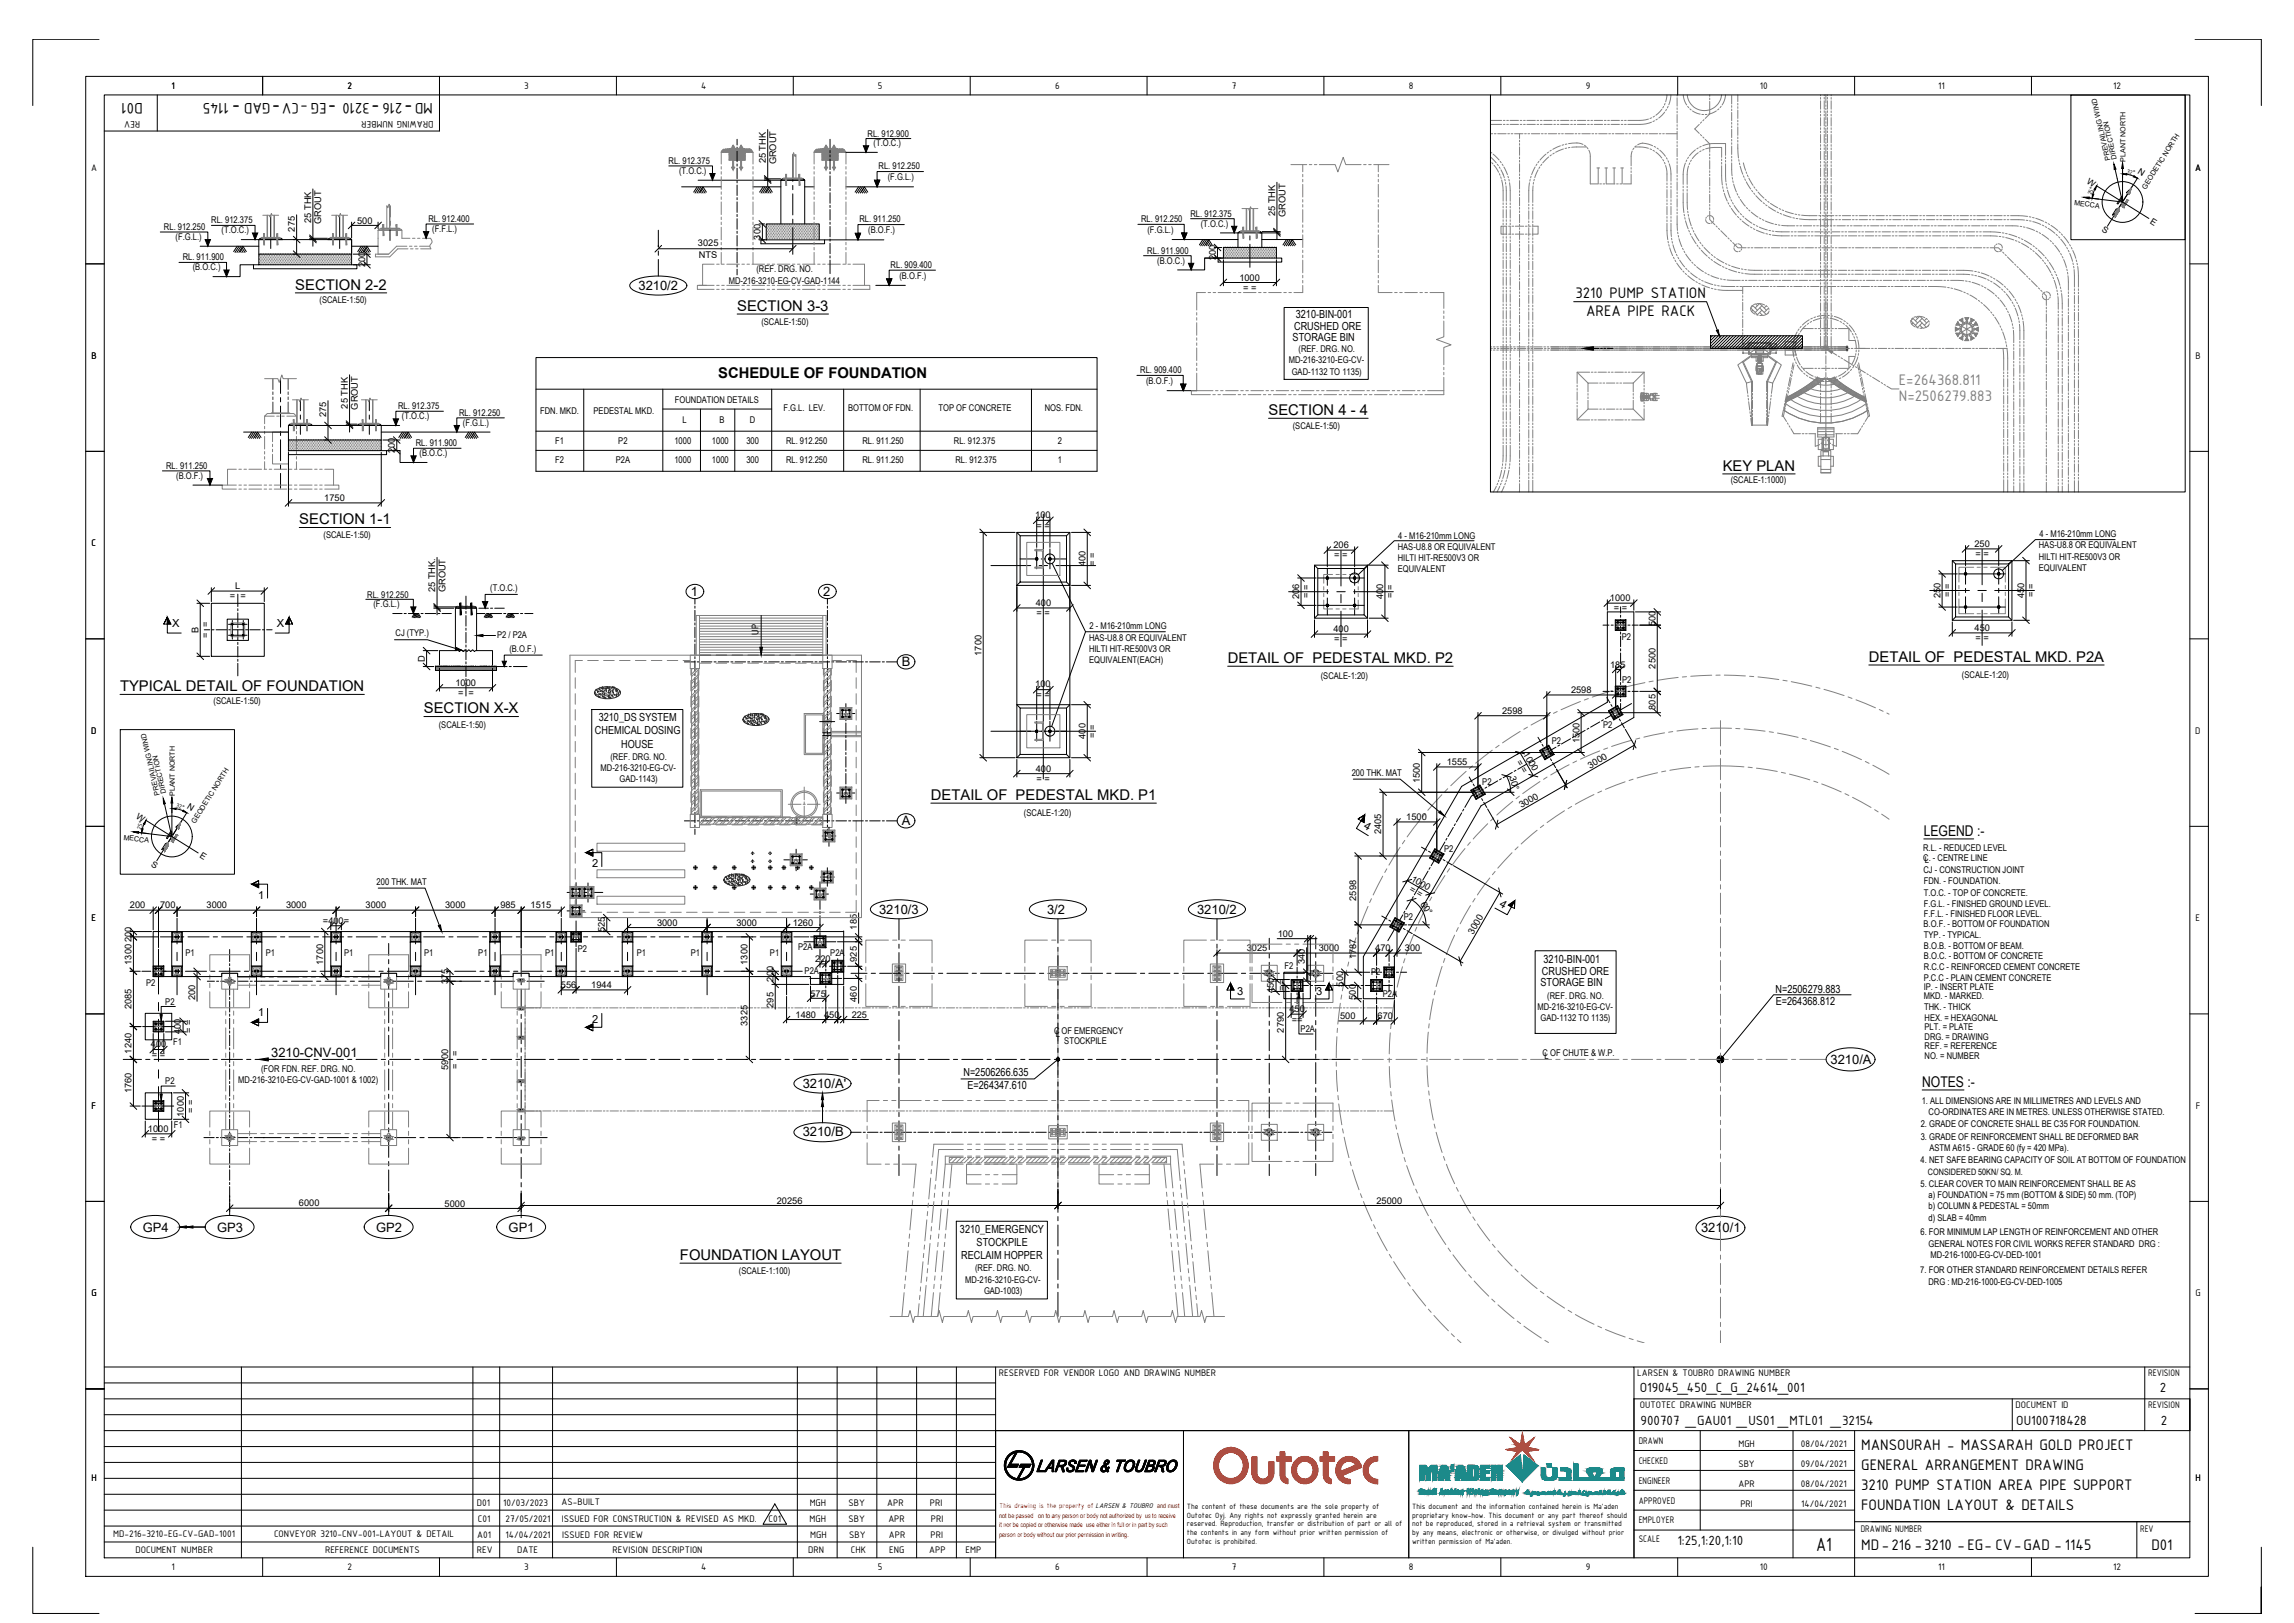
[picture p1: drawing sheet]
<svg xmlns="http://www.w3.org/2000/svg" width="1189mm" height="841mm" viewBox="0 0 1189 841" stroke-linecap="round" stroke-linejoin="round" font-family="sans-serif">
<defs><g id="words">
<text font-size="10.7" x="941" y="803">A1</text>
<g font-size="8.5">
<text x="74" y="53" transform="rotate(180 74 53)">D01</text>
<text x="124" y="53" transform="rotate(180 124 53)">-</text>
<text x="145" y="53" transform="rotate(180 145 53)">-</text>
<text x="174" y="53" transform="rotate(180 174 53)">-</text>
<text x="197" y="53" transform="rotate(180 197 53)">-</text>
<text x="214" y="53" transform="rotate(180 214 53)">-</text>
<text x="224" y="53" transform="rotate(180 224 53)">MD-216 -3210 -EG -CV-GAD - 1145</text>
<text x="816" y="155">3210 PUMP STATION</text>
<text x="822" y="164">AREA PIPE RACK</text>
<text x="965" y="752">MANSOURAH - MASSARAH GOLD PROJECT</text>
<text x="965" y="762">GENERAL ARRANGEMENT DRAWING</text>
<text x="965" y="772">3210 PUMP STATION AREA PIPE SUPPORT</text>
<text x="965" y="783">FOUNDATION LAYOUT &amp; DETAILS</text>
<text x="965" y="803">MD-216 -3210 -EG- CV-GAD - 1145</text>
<text x="1115" y="803">D01</text>
</g>
<g font-size="8.5" fill="#808080">
<text x="984" y="200">E=264368.811</text>
<text x="984" y="208">N=2506279.883</text>
</g>
<g font-size="7.7">
<text x="153" y="150">SECTION 2-2</text>
<text x="382" y="161">SECTION 3-3</text>
<text x="372" y="196">SCHEDULE OF FOUNDATION</text>
<text x="657" y="215">SECTION 4 - 4</text>
<text x="893" y="244">KEY PLAN</text>
<text x="155" y="272">SECTION 1-1</text>
<text x="636" y="344">DETAIL OF PEDESTAL MKD. P2</text>
<text x="969" y="343">DETAIL OF PEDESTAL MKD. P2A</text>
<text x="62" y="358">TYPICAL DETAIL OF FOUNDATION</text>
<text x="220" y="370">SECTION X-X</text>
<text x="482" y="415">DETAIL OF PEDESTAL MKD. P1</text>
<text x="997" y="433">LEGEND :-</text>
<text x="996" y="563">NOTES :-</text>
<text x="352" y="653">FOUNDATION LAYOUT</text>
</g>
<g font-size="7.5">
<text x="850" y="721">O19045_450_C_G_24614_001</text>
<text x="1119" y="721">2</text>
<text x="850" y="739">900707 _GAU01 _US01 _MTL01 _32154</text>
<text x="1045" y="739">OU100718428</text>
<text x="1120" y="739">2</text>
<text x="869" y="801">1:25,1:20,1:10</text>
</g>
<g font-size="6.7">
<text x="331" y="150">3210/2</text>
<text x="358" y="309">1</text>
<text x="427" y="309">2</text>
<text x="467" y="345">B</text>
<text x="467" y="428">A</text>
<text x="456" y="473">3210/3</text>
<text x="543" y="473">3/2</text>
<text x="620" y="473">3210/2</text>
<text x="141" y="548">3210-CNV-001</text>
<text x="949" y="551">3210/A</text>
<text x="416" y="564">3210/A'</text>
<text x="416" y="589">3210/B</text>
<text x="74" y="638">GP4</text>
<text x="113" y="638">GP3</text>
<text x="195" y="638">GP2</text>
<text x="264" y="638">GP1</text>
<text x="882" y="639">3210/1</text>
</g>
<g font-size="5.8">
<text x="672" y="165">3210-BIN-001</text>
<text x="671" y="171">CRUSHED ORE</text>
<text x="670" y="176">STORAGE BIN</text>
<text x="89" y="325">X</text>
<text x="143" y="325">X</text>
<text x="310" y="374">3210_DS SYSTEM</text>
<text x="308" y="381">CHEMICAL DOSING</text>
<text x="322" y="387">HOUSE</text>
<text x="706" y="429" transform="rotate(29 706 429)">4</text>
<text x="307" y="449">2</text>
<text x="134" y="466">1</text>
<text x="777" y="469" transform="rotate(30 777 469)">4</text>
<text x="800" y="499">3210-BIN-001</text>
<text x="799" y="505">CRUSHED ORE</text>
<text x="641" y="515">3</text>
<text x="682" y="515">3</text>
<text x="798" y="511">STORAGE BIN</text>
<text x="920" y="514">N=2506279.883</text>
<text x="920" y="521">E=264368.812</text>
<text x="134" y="526">1</text>
<text x="307" y="530">2</text>
<text x="499" y="558">N=2506266.635</text>
<text x="501" y="564">E=264347.610</text>
<text x="498" y="639">3210_EMERGENCY</text>
<text x="506" y="646">STOCKPILE</text>
<text x="498" y="653">RECLAIM HOPPER</text>
</g>
<g font-size="5.3">
<text x="89" y="46">1</text>
<text x="180" y="46">2</text>
<text x="272" y="46">3</text>
<text x="363" y="46">4</text>
<text x="455" y="46">5</text>
<text x="547" y="46">6</text>
<text x="638" y="46">7</text>
<text x="730" y="46">8</text>
<text x="822" y="46">9</text>
<text x="912" y="46">10</text>
<text x="1004" y="46">11</text>
<text x="1095" y="46">12</text>
<text x="73" y="63" transform="rotate(180 73 63)">REV</text>
<text x="225" y="63" transform="rotate(180 225 63)">DRAWING NUMBER</text>
<text x="47" y="89">A</text>
<text x="1138" y="89">A</text>
<text x="47" y="186">B</text>
<text x="1138" y="186">B</text>
<text x="47" y="283">C</text>
<text x="47" y="380">D</text>
<text x="1138" y="380">D</text>
<text x="47" y="477">E</text>
<text x="1138" y="477">E</text>
<text x="47" y="575">F</text>
<text x="1138" y="575">F</text>
<text x="47" y="672">G</text>
<text x="1138" y="672">G</text>
<text x="518" y="713">RESERVED FOR VENDOR LOGO AND DRAWING NUMBER</text>
<text x="849" y="713">LARSEN &amp; TOUBRO DRAWING NUMBER</text>
<text x="1113" y="713">REVISION</text>
<text x="850" y="730">OUTOTEC DRAWING NUMBER</text>
<text x="1045" y="730">DOCUMENT ID</text>
<text x="1113" y="730">REVISION</text>
<text x="849" y="748">DRAWN</text>
<text x="901" y="750">MGH</text>
<text x="933" y="750">08/04/2021</text>
<text x="849" y="759">CHECKED</text>
<text x="901" y="760">SBY</text>
<text x="933" y="760">09/04/2021</text>
<text x="47" y="768">H</text>
<text x="1138" y="768">H</text>
<text x="849" y="769">ENGINEER</text>
<text x="901" y="771">APR</text>
<text x="933" y="771">08/04/2021</text>
<text x="291" y="780">AS-BUILT</text>
<text x="849" y="779">APPROVED</text>
<text x="247" y="780">D01</text>
<text x="261" y="780">10/03/2023</text>
<text x="420" y="780">MGH</text>
<text x="440" y="780">SBY</text>
<text x="460" y="780">APR</text>
<text x="482" y="780">PRI</text>
<text x="902" y="781">PRI</text>
<text x="934" y="781">14/04/2021</text>
<text x="248" y="789">C01</text>
<text x="262" y="789">27/05/2021</text>
<text x="291" y="789">ISSUED FOR CONSTRUCTION &amp; REVISED AS MKD.</text>
<text x="398" y="789">C01</text>
<text x="419" y="789">MGH</text>
<text x="440" y="789">SBY</text>
<text x="460" y="789">APR</text>
<text x="482" y="789">PRI</text>
<text x="849" y="789">EMPLOYER</text>
<text x="59" y="797">MD-216-3210-EG-CV-GAD-1001</text>
<text x="142" y="797">CONVEYOR 3210-CNV-001-LAYOUT &amp; DETAIL</text>
<text x="247" y="797">A01</text>
<text x="262" y="797">14/04/2021</text>
<text x="291" y="797">ISSUED FOR REVIEW</text>
<text x="420" y="797">MGH</text>
<text x="440" y="797">SBY</text>
<text x="461" y="797">APR</text>
<text x="482" y="797">PRI</text>
<text x="964" y="794">DRAWING NUMBER</text>
<text x="1109" y="794">REV</text>
<text x="849" y="799">SCALE</text>
<text x="70" y="805">DOCUMENT NUMBER</text>
<text x="168" y="805">REFERENCE DOCUMENTS</text>
<text x="247" y="805">REV</text>
<text x="268" y="805">DATE</text>
<text x="317" y="805">REVISION DESCRIPTION</text>
<text x="419" y="805">DRN</text>
<text x="441" y="805">CHK</text>
<text x="461" y="805">ENG</text>
<text x="482" y="805">APP</text>
<text x="500" y="805">EMP</text>
<text x="89" y="814">1</text>
<text x="180" y="814">2</text>
<text x="272" y="814">3</text>
<text x="363" y="814">4</text>
<text x="455" y="814">5</text>
<text x="547" y="814">6</text>
<text x="638" y="814">7</text>
<text x="730" y="814">8</text>
<text x="822" y="814">9</text>
<text x="912" y="814">10</text>
<text x="1004" y="814">11</text>
<text x="1095" y="814">12</text>
</g>
<g font-size="4.8">
<text x="450" y="71">RL. 912.900</text>
<text x="453" y="76">(T.O.C.)</text>
<text x="347" y="85">RL. 912.375</text>
<text x="397" y="85" transform="rotate(-90 397 85)">25 THK</text>
<text x="402" y="85" transform="rotate(-90 402 85)">GROUT</text>
<text x="455" y="88">RL. 912.250</text>
<text x="352" y="90">(T.O.C.)</text>
<text x="460" y="93">(F.G.L.)</text>
<text x="617" y="112">RL. 912.375</text>
<text x="661" y="112" transform="rotate(-90 661 112)">25 THK</text>
<text x="666" y="113" transform="rotate(-90 666 113)">GROUT</text>
<text x="85" y="119">RL. 912.250</text>
<text x="109" y="116">RL. 912.375</text>
<text x="161" y="115" transform="rotate(-90 161 115)">25 THK</text>
<text x="167" y="116" transform="rotate(-90 167 116)">GROUT</text>
<text x="185" y="116">500</text>
<text x="222" y="115">RL. 912.400</text>
<text x="445" y="115">RL. 911.250</text>
<text x="591" y="115">RL. 912.250</text>
<text x="622" y="118">(T.O.C.)</text>
<text x="91" y="124">(F.G.L.)</text>
<text x="115" y="121">(T.O.C.)</text>
<text x="153" y="120" transform="rotate(-90 153 120)">275</text>
<text x="224" y="120">(F.F.L.)</text>
<text x="394" y="124" transform="rotate(-90 394 124)">300</text>
<text x="450" y="121">(B.O.F.)</text>
<text x="595" y="121">(F.G.L.)</text>
<text x="362" y="128">3025</text>
<text x="595" y="131">RL. 911.900</text>
<text x="95" y="135">RL. 911.900</text>
<text x="362" y="133">NTS</text>
<text x="600" y="137">(B.O.C.)</text>
<text x="630" y="135" transform="rotate(-90 630 135)">200</text>
<text x="100" y="140">(B.O.C.)</text>
<text x="189" y="138" transform="rotate(-90 189 138)">200</text>
<text x="392" y="141">(REF. DRG. NO.</text>
<text x="462" y="139">RL. 909.400</text>
<text x="378" y="147">MD-216-3210-EG-CV-GAD-1144</text>
<text x="466" y="144">(B.O.F.)</text>
<text x="642" y="145">1000</text>
<text x="644" y="151">= =</text>
<text x="166" y="157">(SCALE-1:50)</text>
<text x="395" y="168">(SCALE-1:50)</text>
<text x="673" y="183">(REF. DRG. NO.</text>
<text x="668" y="188">MD-216-3210-EG-CV-</text>
<text x="591" y="193">RL. 909.400</text>
<text x="669" y="194">GAD-1132 TO 1135)</text>
<text x="594" y="199">(B.O.F.)</text>
<text x="350" y="209">FOUNDATION DETAILS</text>
<text x="180" y="212" transform="rotate(-90 180 212)">25 THK</text>
<text x="186" y="212" transform="rotate(-90 186 212)">GROUT</text>
<text x="206" y="212">RL. 912.375</text>
<text x="238" y="215">RL. 912.250</text>
<text x="280" y="214">FDN. MKD.</text>
<text x="308" y="214">PEDESTAL MKD.</text>
<text x="406" y="213">F.G.L. LEV.</text>
<text x="440" y="213">BOTTOM OF FDN.</text>
<text x="486" y="213">TOP OF CONCRETE</text>
<text x="541" y="213">NOS. FDN.</text>
<text x="169" y="216" transform="rotate(-90 169 216)">275</text>
<text x="208" y="217">(T.O.C.)</text>
<text x="240" y="221">(F.G.L.)</text>
<text x="354" y="219">L</text>
<text x="373" y="219">B</text>
<text x="389" y="219">D</text>
<text x="670" y="222">(SCALE-1:50)</text>
<text x="215" y="231">RL. 911.900</text>
<text x="288" y="230">F1</text>
<text x="320" y="230">P2</text>
<text x="349" y="230">1000</text>
<text x="369" y="230">1000</text>
<text x="387" y="230">300</text>
<text x="407" y="230">RL. 912.250</text>
<text x="447" y="230">RL. 911.250</text>
<text x="494" y="230">RL. 912.375</text>
<text x="548" y="230">2</text>
<text x="205" y="235" transform="rotate(-90 205 235)">200</text>
<text x="217" y="236">(B.O.C.)</text>
<text x="407" y="240">RL. 912.250</text>
<text x="447" y="240">RL. 911.250</text>
<text x="495" y="240">RL. 912.375</text>
<text x="548" y="240">1</text>
<text x="86" y="243">RL. 911.250</text>
<text x="288" y="240">F2</text>
<text x="319" y="240">P2A</text>
<text x="349" y="240">1000</text>
<text x="369" y="240">1000</text>
<text x="387" y="240">300</text>
<text x="91" y="248">(B.O.F.)</text>
<text x="897" y="250">(SCALE-1:1000)</text>
<text x="168" y="260">1750</text>
<text x="537" y="268">100</text>
<text x="537" y="274">= =</text>
<text x="168" y="279">(SCALE-1:50)</text>
<text x="725" y="279">4 - M16-210mm LONG</text>
<text x="1057" y="278">4 - M16-210mm LONG</text>
<text x="691" y="284">206</text>
<text x="724" y="285">HAS-U8.8 OR EQUIVALENT</text>
<text x="1023" y="284">250</text>
<text x="1057" y="284">HAS-U8.8 OR EQUIVALENT</text>
<text x="563" y="294" transform="rotate(-90 563 294)">400</text>
<text x="568" y="293" transform="rotate(-90 568 293)">= =</text>
<text x="691" y="289">= =</text>
<text x="724" y="291">HILTI HIT-RE500V3 OR</text>
<text x="1024" y="289">= =</text>
<text x="1057" y="290">HILTI HIT-RE500V3 OR</text>
<text x="724" y="296">EQUIVALENT</text>
<text x="1057" y="296">EQUIVALENT</text>
<text x="122" y="305">L</text>
<text x="119" y="311">= =</text>
<text x="190" y="310">RL. 912.250</text>
<text x="226" y="307" transform="rotate(-90 226 307)">25 THK.</text>
<text x="231" y="307" transform="rotate(-90 231 307)">GROUT</text>
<text x="254" y="306">(T.O.C.)</text>
<text x="673" y="311" transform="rotate(-90 673 311)">206</text>
<text x="679" y="310" transform="rotate(-90 679 310)">= =</text>
<text x="717" y="311" transform="rotate(-90 717 311)">400</text>
<text x="722" y="310" transform="rotate(-90 722 310)">= =</text>
<text x="834" y="312">1000</text>
<text x="1006" y="310" transform="rotate(-90 1006 310)">250</text>
<text x="1011" y="309" transform="rotate(-90 1011 309)">= =</text>
<text x="1049" y="310" transform="rotate(-90 1049 310)">450</text>
<text x="1054" y="309" transform="rotate(-90 1054 309)">= =</text>
<text x="194" y="315">(F.G.L.)</text>
<text x="537" y="314">400</text>
<text x="836" y="317">= =</text>
<text x="537" y="319">= =</text>
<text x="103" y="328" transform="rotate(-90 103 328)">B</text>
<text x="205" y="330">CJ (TYP.)</text>
<text x="393" y="329" transform="rotate(-90 393 329)">UP</text>
<text x="565" y="326">2 - M16-210mm LONG</text>
<text x="691" y="328">400</text>
<text x="858" y="324" transform="rotate(-90 858 324)">500</text>
<text x="1023" y="327">450</text>
<text x="108" y="330" transform="rotate(-90 108 330)">= =</text>
<text x="258" y="331">P2 / P2A</text>
<text x="564" y="332">HAS-U8.8 OR EQUIVALENT</text>
<text x="691" y="333">= =</text>
<text x="841" y="331">P2</text>
<text x="1024" y="332">= =</text>
<text x="264" y="338">(B.O.F.)</text>
<text x="509" y="340" transform="rotate(-90 509 340)">1700</text>
<text x="564" y="338">HILTI HIT-RE500V3 OR</text>
<text x="220" y="343" transform="rotate(-90 220 343)">D</text>
<text x="564" y="344">EQUIVALENT(EACH)</text>
<text x="834" y="346">185</text>
<text x="858" y="346" transform="rotate(-90 858 346)">2500</text>
<text x="685" y="352">(SCALE-1:20)</text>
<text x="841" y="354">P2</text>
<text x="1017" y="351">(SCALE-1:20)</text>
<text x="236" y="356">1000</text>
<text x="537" y="356">100</text>
<text x="814" y="359">2598</text>
<text x="111" y="365">(SCALE-1:50)</text>
<text x="237" y="361">= =</text>
<text x="537" y="362">= =</text>
<text x="778" y="370">2598</text>
<text x="858" y="368" transform="rotate(-90 858 368)">805</text>
<text x="227" y="377">(SCALE-1:50)</text>
<text x="831" y="377">P2</text>
<text x="563" y="383" transform="rotate(-90 563 383)">400</text>
<text x="568" y="382" transform="rotate(-90 568 382)">= =</text>
<text x="804" y="385">P2</text>
<text x="818" y="385" transform="rotate(-90 818 385)">1500</text>
<text x="316" y="394">(REF. DRG. NO.</text>
<text x="786" y="395" transform="rotate(60 786 395)">= =</text>
<text x="789" y="391" transform="rotate(60 789 391)">1000</text>
<text x="311" y="399">MD-216-3210-EG-CV-</text>
<text x="537" y="400">400</text>
<text x="701" y="402">200 THK. MAT</text>
<text x="750" y="397">1555</text>
<text x="824" y="398" transform="rotate(-30 824 398)">3000</text>
<text x="321" y="405">GAD-1143)</text>
<text x="537" y="405">= =</text>
<text x="736" y="406" transform="rotate(-90 736 406)">1500</text>
<text x="768" y="407">P2</text>
<text x="782" y="402" transform="rotate(75 782 402)">30°</text>
<text x="788" y="419" transform="rotate(-30 788 419)">3000</text>
<text x="531" y="423">(SCALE-1:20)</text>
<text x="729" y="425">1500</text>
<text x="716" y="432" transform="rotate(-90 716 432)">2405</text>
<text x="748" y="441">P2</text>
<text x="997" y="441">R.L. - REDUCED LEVEL</text>
<text x="997" y="446">C. - CENTRE LINE</text>
<text x="998" y="447">L</text>
<text x="997" y="452">CJ - CONSTRUCTION JOINT</text>
<text x="195" y="458">200 THK. MAT</text>
<text x="730" y="462" transform="rotate(30 730 462)">= =</text>
<text x="731" y="456" transform="rotate(30 731 456)">1000</text>
<text x="997" y="458">FDN. - FOUNDATION.</text>
<text x="703" y="467" transform="rotate(-90 703 467)">2598</text>
<text x="997" y="464">T.O.C. - TOP OF CONCRETE.</text>
<text x="67" y="471">200</text>
<text x="83" y="471">700</text>
<text x="107" y="471">3000</text>
<text x="148" y="471">3000</text>
<text x="189" y="471">3000</text>
<text x="231" y="471">3000</text>
<text x="259" y="471">985</text>
<text x="275" y="471">1515</text>
<text x="736" y="468" transform="rotate(60 736 468)">60°</text>
<text x="997" y="470">F.G.L. - FINISHED GROUND LEVEL.</text>
<text x="167" y="479">=400=</text>
<text x="341" y="480">3000</text>
<text x="382" y="480">3000</text>
<text x="411" y="480">1260</text>
<text x="727" y="477">P2</text>
<text x="997" y="475">F.F.L. - FINISHED FLOOR LEVEL.</text>
<text x="314" y="483" transform="rotate(-90 314 483)">525</text>
<text x="444" y="482" transform="rotate(-90 444 482)">185</text>
<text x="662" y="486">100</text>
<text x="764" y="484" transform="rotate(-60 764 484)">3000</text>
<text x="997" y="480">B.O.F. - BOTTOM OF FOUNDATION</text>
<text x="68" y="488" transform="rotate(-90 68 488)">200</text>
<text x="997" y="486">TYP. - TYPICAL.</text>
<text x="997" y="492">B.O.B. - BOTTOM OF BEAM.</text>
<text x="96" y="495">P1</text>
<text x="138" y="495">P1</text>
<text x="178" y="495">P1</text>
<text x="220" y="495">P1</text>
<text x="248" y="495">P1</text>
<text x="283" y="495">P1</text>
<text x="299" y="493">P2</text>
<text x="330" y="495">P1</text>
<text x="358" y="495">P1</text>
<text x="399" y="495">P1</text>
<text x="414" y="492">P2A</text>
<text x="430" y="495">P2A</text>
<text x="646" y="493">3025</text>
<text x="683" y="493">3000</text>
<text x="703" y="497" transform="rotate(-90 703 497)">1787</text>
<text x="713" y="493">470</text>
<text x="728" y="493">300</text>
<text x="997" y="497">B.O.C. - BOTTOM OF CONCRETE</text>
<text x="68" y="500" transform="rotate(-90 68 500)">1300</text>
<text x="167" y="500" transform="rotate(-90 167 500)">1700</text>
<text x="387" y="500" transform="rotate(-90 387 500)">1300</text>
<text x="423" y="499">220</text>
<text x="444" y="498" transform="rotate(-90 444 498)">925</text>
<text x="666" y="502">F2</text>
<text x="676" y="500" transform="rotate(-90 676 500)">340</text>
<text x="997" y="503">R.C.C - REINFORCED CEMENT CONCRETE</text>
<text x="232" y="510" transform="rotate(-90 232 510)">375</text>
<text x="401" y="509" transform="rotate(-90 401 509)">200</text>
<text x="417" y="505">P2A</text>
<text x="711" y="505">P2</text>
<text x="997" y="509">P.C.C - PLAIN CEMENT CONCRETE</text>
<text x="76" y="511">P2</text>
<text x="291" y="512">556</text>
<text x="306" y="512">1944</text>
<text x="660" y="515" transform="rotate(-90 660 515)">450</text>
<text x="666" y="513" transform="rotate(-90 666 513)">==</text>
<text x="696" y="511" transform="rotate(-90 696 511)">500</text>
<text x="997" y="513">IP. - INSERT PLATE</text>
<text x="86" y="521">P2</text>
<text x="101" y="518" transform="rotate(-90 101 518)">200</text>
<text x="420" y="516">575</text>
<text x="444" y="519" transform="rotate(-90 444 519)">460</text>
<text x="703" y="518" transform="rotate(-90 703 518)">500</text>
<text x="717" y="517">P2A</text>
<text x="802" y="518">(REF. DRG. NO.</text>
<text x="997" y="518">MKD. - MARKED.</text>
<text x="68" y="523" transform="rotate(-90 68 523)">2085</text>
<text x="401" y="522" transform="rotate(-90 401 522)">295</text>
<text x="412" y="527">1480</text>
<text x="427" y="527">450</text>
<text x="441" y="527">225</text>
<text x="668" y="524">450</text>
<text x="797" y="523">MD-216-3210-EG-CV-</text>
<text x="997" y="524">THK. - THICK</text>
<text x="387" y="531" transform="rotate(-90 387 531)">3325</text>
<text x="669" y="530">==</text>
<text x="694" y="528">500</text>
<text x="714" y="528">670</text>
<text x="798" y="529">GAD-1132 TO 1135)</text>
<text x="997" y="529">HEX. = HEXAGONAL</text>
<text x="997" y="534">PLT. = PLATE</text>
<text x="94" y="536" transform="rotate(-90 94 536)">400</text>
<text x="99" y="535" transform="rotate(-90 99 535)">= =</text>
<text x="546" y="536">C OF EMERGENCY</text>
<text x="547" y="537">L</text>
<text x="665" y="535" transform="rotate(-90 665 535)">2790</text>
<text x="674" y="535">P2A</text>
<text x="997" y="539">DRG. = DRAWING</text>
<text x="68" y="546" transform="rotate(-90 68 546)">1240</text>
<text x="78" y="543">400</text>
<text x="90" y="541">F1</text>
<text x="552" y="541">STOCKPILE</text>
<text x="997" y="544">REF. = REFERENCE</text>
<text x="79" y="548">= =</text>
<text x="238" y="547" transform="rotate(-90 238 547)">=</text>
<text x="799" y="547">C OF CHUTE &amp; W.P.</text>
<text x="800" y="549">L</text>
<text x="997" y="549">NO. = NUMBER</text>
<text x="135" y="555">(FOR FDN. REF. DRG. NO.</text>
<text x="232" y="554" transform="rotate(-90 232 554)">5900</text>
<text x="238" y="554" transform="rotate(-90 238 554)">=</text>
<text x="86" y="562">P2</text>
<text x="123" y="561">MD-216-3210-EG-CV-GAD-1001 &amp; 1002)</text>
<text x="68" y="567" transform="rotate(-90 68 567)">1760</text>
<text x="996" y="572">1. ALL DIMENSIONS ARE IN MILLIMETRES AND LEVELS AND</text>
<text x="95" y="579" transform="rotate(-90 95 579)">1000</text>
<text x="100" y="577" transform="rotate(-90 100 577)">= =</text>
<text x="1000" y="578">CO-ORDINATES ARE IN METRES. UNLESS OTHERWISE STATED.</text>
<text x="77" y="587">1000</text>
<text x="90" y="585">F1</text>
<text x="995" y="584">2. GRADE OF CONCRETE SHALL BE C35 FOR FOUNDATION.</text>
<text x="79" y="592">= =</text>
<text x="995" y="591">3. GRADE OF REINFORCEMENT SHALL BE DEFORMED BAR</text>
<text x="1000" y="596">ASTM A615 - GRADE 60 (fy = 420 MPa).</text>
<text x="995" y="603">4. NET SAFE BEARING CAPACITY OF SOIL AT BOTTOM OF FOUNDATION</text>
<text x="995" y="615">5. CLEAR COVER TO MAIN REINFORCEMENT SHALL BE AS</text>
<text x="403" y="624">20256</text>
<text x="713" y="624">25000</text>
<text x="1000" y="621">a) FOUNDATION = 75 mm (BOTTOM &amp; SIDE) 50 mm. (TOP)</text>
<text x="155" y="625">6000</text>
<text x="230" y="625">5000</text>
<text x="1000" y="627">b) COLUMN &amp; PEDESTAL = 50mm</text>
<text x="1000" y="633">d) SLAB = 40mm</text>
<text x="995" y="640">6. FOR MINIMUM LAP LENGTH OF REINFORCEMENT AND OTHER</text>
<text x="999" y="646">GENERAL NOTES FOR CIVIL WORKS REFER STANDARD DRG :</text>
<text x="1001" y="652">MD-216-1000-EG-CV-DED-1001</text>
<text x="505" y="659">(REF. DRG. NO.</text>
<text x="995" y="660">7. FOR OTHER STANDARD REINFORCEMENT DETAILS REFER</text>
<text x="383" y="660">(SCALE-1:100)</text>
<text x="500" y="665">MD-216-3210-EG-CV-</text>
<text x="999" y="666">DRG : MD-216-1000-EG-CV-DED-1005</text>
<text x="510" y="670">GAD-1003)</text>
</g>
<g font-size="4.6">
<text x="1108" y="90" transform="rotate(32 1108 90)">N</text>
<text x="1081" y="95" transform="rotate(32 1081 95)">W</text>
<text x="1089" y="120" transform="rotate(32 1089 120)">S</text>
<text x="1114" y="115" transform="rotate(32 1114 115)">E</text>
<text x="97" y="419" transform="rotate(32 97 419)">N</text>
<text x="70" y="424" transform="rotate(32 70 424)">W</text>
<text x="78" y="449" transform="rotate(32 78 449)">S</text>
<text x="103" y="444" transform="rotate(32 103 444)">E</text>
<text x="999" y="609">CONSIDERED 50KN/ SQ. M.</text>
</g>
<g font-size="4.3">
<text x="615" y="782">The content of these documents are the sole property of</text>
<text x="732" y="782">This document and the information contained herein is Ma'aden</text>
<text x="615" y="786">Outotec Oyj. Any rights not expressly granted herein are</text>
<text x="615" y="791">reserved. Reproduction, transfer or distribution of part or all of</text>
<text x="732" y="786">proprietary know-how. This document or any part thereof should</text>
<text x="732" y="791">not be reproduced, stored in a retrieval system or transmitted</text>
<text x="615" y="796">the contents in any form without prior written permission of</text>
<text x="732" y="796">by any means, electronic or otherwise, or divulged without prior</text>
<text x="615" y="800">Outotec is prohibited.</text>
<text x="732" y="800">written permission of Ma'aden.</text>
</g>
<text font-size="3.8" fill="#f00" x="518" y="782">This drawing is the property of LARSEN &amp; TOUBRO and must</text>
<g font-size="3.7">
<text x="1094" y="83" transform="rotate(-103 1094 83)">PREVAILING WIND</text>
<text x="1097" y="82" transform="rotate(-103 1097 82)">DIRECTION</text>
<text x="1102" y="84" transform="rotate(-90 1102 84)">PLANT NORTH</text>
<text x="1112" y="98" transform="rotate(-58 1112 98)">GEODETIC NORTH</text>
<text x="1075" y="106" transform="rotate(7 1075 106)">MECCA</text>
<text x="83" y="412" transform="rotate(-103 83 412)">PREVAILING WIND</text>
<text x="86" y="411" transform="rotate(-103 86 411)">DIRECTION</text>
<text x="91" y="413" transform="rotate(-90 91 413)">PLANT NORTH</text>
<text x="101" y="427" transform="rotate(-58 101 427)">GEODETIC NORTH</text>
<text x="64" y="435" transform="rotate(7 64 435)">MECCA</text>
</g>
<g font-size="3.5" fill="#f00">
<text x="518" y="787">not be passed on to any person or body not authorized by us to receive</text>
<text x="518" y="792">it nor be copied or otherwise made use either in full or in part by such</text>
<text x="518" y="796">person or body without our prior permission in writing.</text>
</g>
<g font-size="3.4">
<text x="1102" y="90" transform="rotate(16 1102 90)">32°</text>
<text x="1084" y="101" transform="rotate(-70 1084 101)">25°</text>
<text x="91" y="418" transform="rotate(16 91 418)">32°</text>
<text x="73" y="430" transform="rotate(-70 73 430)">25°</text>
</g>
</g></defs>
<!-- layer: CI-EXISTING -->
<g fill="none" stroke="#808080" stroke-width=".52">
<path d="M861 57l-3 3M862 55v1M863 58l-3 3M863 54h.1M864 57h-1M864 49l-1 4M865 55l-1 1M866 49l-1 5M869 49v1M869 51v4M869 56v1M869 58v1"/>
<path d="M869 59v5M872 49l2 5M874 49a9 9 0 0 0 9 8 9 9 0 0 0 9-8M875 55v1M876 56v1M877 57l4 2M882 59h1M885 59h-1M886 53v6l-2 2M886 49v1M886 51v1M889 57l-4 2"/>
<path d="M891 56l-1 1M892 55l-1 1M894 49l-2 5M897 50v4M897 55v1M897 57h.1M897 58v5M901 49v4M901 54h.1M901 55v1M901 57v4M943 49v1"/>
<path d="M943 51h.1M943 52v5M943 57v1M943 59v1M945 49v1M945 50v1M945 52v5M945 57v1M945 59v1M946 49v4M946 54v1M946 56v1"/>
<path d="M946 58v4M947 49v1M947 50v1M947 52v5M947 57v1M947 59v1M949 49v1M949 51h.1M949 52v5M949 57v1M949 59v1M772 64h6"/>
<path d="M772 62h6M772 79h1M773 69h1M774 80l3 3M774 69h1M776 69h5M779 64h1M779 62h1M781 64h1M781 62h1M781 69h1M783 64h4"/>
<path d="M783 62h4M783 69h1M785 69h4M787 69v3M787 73v1M787 74v1M787 76v4M788 64h1M788 62h1M790 64h.1M790 62h.1M790 69h1"/>
<path d="M791 64h5M791 62h5M792 69h1M794 69h4M797 64h.1M797 62h.1M798 64h1M798 62h1M799 69h1M800 64h4M800 62h4M801 69h.1"/>
<path d="M801 80l-3 3M802 69h5M803 79h-1M804 78h-1M805 64h1M805 62h1M805 79v1M807 64h1M807 62h1M808 69h.1M809 76l-4 1M809 64h4"/>
<path d="M809 62h4M809 69h1M810 77l-4 2M810 75h.1M811 69h4M812 77h-1M812 75h-1M814 76l-1 1M814 64h1M814 62h1M816 64h1M816 62h1"/>
<path d="M816 69h1M817 74h-4M817 74l3 1M817 64h5M817 62h5M818 69h1M820 69h4M821 75l1 1M822 76h-7M822 76l1 1M823 64h1M823 62h1"/>
<path d="M823 78l1 2v15h4v-8M824 64h1M824 62h1M825 69h1M826 64h5M826 62h5M827 69h1M829 69h4M831 64h1M831 62h1M833 64h1M833 62h1"/>
<path d="M834 69h1M835 64h4M835 62h4M836 69h.1M837 69h5M840 64h1M840 62h1M842 64h1M842 62h1M842 69h1M844 69h1M846 78l-1 8"/>
<path d="M846 69h4M847 77l-1 1M847 76l7 1M848 76h-1M849 75l2-1 5 2M851 69h1M853 69h1M854 62h-3h-7M855 69h4M855 77l1 1M856 63l-4 1h-8M856 61h-1"/>
<path d="M857 78h.1M857 76h1M857 60v1M857 63h.1M858 79l3 3M859 77h.1M859 62h-1M860 69h1M860 78l3 3M862 69h1M863 69h6M869 65h.1"/>
<path d="M869 66v1M869 68v4M869 73v1M869 75v1M869 77v4M879 78l-3 3M880 77h-1M880 79l-3 3M881 64l-3 3 3 2M881 70h1M882 78l-1 1M882 76h-1"/>
<path d="M882 63l-1 1M882 76l5-2h7v7M882 71l1 1M883 62l-1 1M883 77l-1 1M884 72l2 3v4M884 77l8-1v6M886 80v1M897 63v1M897 65v1M897 67v4M897 72v1"/>
<path d="M897 74v1M897 76v4M901 75v7M901 62v1M901 64v1M901 66v4M901 71v1M901 73v1M943 61v4M943 66v1M943 68v1M943 70v4"/>
<path d="M943 75v1M943 77v1M943 78v5M945 61v4M945 66v1M945 68v1M945 70v4M945 75v1M945 77h.1M945 78v5M946 63v1M946 65v1"/>
<path d="M946 67v4M946 72v1M946 73v1M946 75v5M947 61v4M947 66v1M947 68v1M947 70v4M947 75v1M947 77h.1M947 78v5M949 61v4"/>
<path d="M949 66v1M949 68v1M949 70v4M949 75v1M949 77v1M949 78v5M772 81l3 3M772 84h1M773 84l1 1M774 86l3 3M776 85v1M777 87h.1"/>
<path d="M777 90v1M777 84h1M778 92h.1M778 88l2 4M778 93l1 4v7M778 85l1 1M779 90h.1M779 87l2 3M780 93v1M780 95h.1M780 96l1 8M781 91l1 1"/>
<path d="M782 93v1M782 95l1 9M787 81v1M787 83v1M787 85v4M787 90v1M787 92v1M787 94v4M787 99v1M793 95l-1 10M793 93v1M793 91v1"/>
<path d="M795 96l-1 9M795 95h.1M795 93v1M796 87l-2 3M797 85l-1 1M797 88l-2 4M798 84h-1M798 87h.1M799 85v1M803 81l-3 3M804 80l-1 1M828 87h1"/>
<path d="M829 95h1M831 95h1M832 87h1M832 87v8M833 95h4M836 87h1M837 87v8M838 95h1M840 95h.1M840 87h1M841 87v8M845 87v1"/>
<path d="M845 89h.1M845 90v5h-4M862 83h.1M863 84v1M863 86l1 8M864 82h.1M864 95v1M864 97h.1M864 98v5M864 83l1 1M865 85l1 4v5M866 95v1"/>
<path d="M866 97h.1M866 98v5M869 82v1M869 84v1M869 86v4M869 91v1M869 92v1M869 94v5M869 99v1M872 100l1 10M872 96v1M872 98v1"/>
<path d="M873 84l-1 5v7M874 83v1M874 100l1 9M874 96v1M874 98v1M875 81v1M875 86l-1 3v7M876 84l-1 1M877 83l-1 1M886 81v1M886 83v5M886 88v1"/>
<path d="M886 90v1M886 92v4M886 97v1M886 99v1M892 86l1 10M892 82v1M892 84v1M893 97v1M893 98v1M894 85v9M894 81v1M894 83v1"/>
<path d="M895 95v1M895 97v1M895 99l2 4M897 84l1 7M897 81v1M897 83v1M898 92v1M898 94v1M898 95l2 4M901 83v1M901 84l1 1M902 86l1 4"/>
<path d="M903 84l2 4M903 91l1 1M904 93h1M905 89v1M905 94l2 4M906 91h.1M906 92l2 4M908 99h.1M909 97h.1M910 98l1 1M911 100l3 3M943 84v1"/>
<path d="M943 85v1M943 87v5M943 92v1M943 94v1M943 96v4M945 84h.1M945 85v1M945 87v4M945 92v1M945 94v1M945 96v4M946 80v1"/>
<path d="M946 82v1M946 84v4M946 89v1M946 91v1M946 93v4M946 98v1M946 100v1M947 84h.1M947 85v1M947 87v4M947 92v1M947 94v1"/>
<path d="M947 96v4M949 84v1M949 85v1M949 87v5M949 92v1M949 94v1M949 96v4M779 105v1M779 107v1M779 109v4M779 114v1M779 116h.1"/>
<path d="M779 117v5M781 105v1M781 107v1M781 109v4M781 114v1M781 116h.1M781 117v5M781 117h-3v4h3M782 117h1M783 105v1M783 107v1M783 109v4"/>
<path d="M783 114v1M783 116h.1M783 117v5M784 117h.1M785 117h5M787 101h.1M787 102v5M787 108h.1M787 109v1M787 111v4M787 116v1M787 118v1"/>
<path d="M787 120v4M791 117h.1M792 106v1M792 108h.1M792 109v5M792 115h.1M792 116v1M792 118v4M792 117h1M794 117h3v4h-3M794 106v1M794 108h.1"/>
<path d="M794 109v5M794 115h.1M794 116v1M794 118v4M864 116v8M864 104h.1M864 105v1M864 107v4M864 112v1M864 114v1M866 116v7M866 104h.1"/>
<path d="M866 105v1M866 107v4M866 112v1M866 114v1M869 112v7M869 101v1M869 103v4M869 108v1M869 110v1M873 111v1M873 113v1M874 114l1 5"/>
<path d="M875 109v1M875 111v1M875 119l1 1M875 113l1 4M877 118v1M877 119l1 1M884 114v1l2 1M884 113h.1M885 112h.1M886 112h2v2M886 109v5l3 2M886 101v4"/>
<path d="M886 106v1M886 108v1M887 115v1M888 114v1M889 117l1 1M891 118v1M892 120l3 3M894 100l1 4M896 105v1M896 107h1M897 103v1M897 108l3 3"/>
<path d="M898 105v1M899 107l2 3M900 100l1 1M900 112l1 1M901 102v1M902 113v1M902 111h1M902 103l3 4M903 115l3 2M903 112l1 1M904 113l4 3M905 108h1"/>
<path d="M906 109h1M907 118h1M908 110l3 3M909 116v1M909 119h.1M909 100v1M910 101l3 3M910 117h1M910 119l4 2M912 118l4 1M912 113h1M913 114h1"/>
<path d="M914 105v1M915 103v1M915 115l4 1M915 106l1 1M916 104l1 1M916 107l4 2M917 119l1 1M918 105l3 3M918 120h1M920 116h1M920 120h7M921 110h1"/>
<path d="M922 117h.1M922 108h1M923 111h.1M923 117h7M924 109h.1M924 111l4 2M925 109l4 2M929 113h1M930 111h1M931 113h1M931 117h1M932 111h1"/>
<path d="M933 113l9 1M933 117h1M934 112h8M935 117h4M940 117h1M942 117h.1M943 114h.1M943 112h.1M943 117h5M943 101v1M943 103v1M943 105v4"/>
<path d="M943 110v1M943 113v5M943 119h.1M944 114h1M944 112h1M945 101v1M945 103v1M945 105v4M945 110v1M945 112h.1M945 113v5M945 118v1"/>
<path d="M946 114h4M946 112h4M946 101v5M946 107v1M946 108v1M946 110v5M946 115v1M946 117v1M946 119v4M947 101v1M947 103v1M947 105v4"/>
<path d="M947 110v1M947 112h.1M947 113v5M947 118v1M948 117h1M949 101v1M949 103v1M949 105v4M949 110v1M949 112h.1M949 113v5M949 119h.1"/>
<path d="M950 117h1M951 114h1M951 112h1M952 117h4M953 114h1M953 112h1M955 114h4M955 112h4M957 117h1M959 117h1M960 114h1M960 112h1"/>
<path d="M961 117h4M962 114h1M962 112h1M963 114h5M963 112h5M966 117h1M968 117h1M969 114h1M969 112h1M969 117h5M970 114h1M970 112h1"/>
<path d="M972 114h5M972 112h5M975 117h1M976 117h1M977 114h1M977 112h1M978 117h4M979 114h1M979 112h1M981 114h4M981 112h4M983 117h1"/>
<path d="M985 117h1M986 114h1M986 112h1M987 117h4M988 114h1M988 112h1M990 114h4M990 112h4M992 117h1M994 117h1M995 114h1M995 112h1"/>
<path d="M996 117h4M997 114h1M997 112h1M998 114h5M998 112h5M1001 117h1M1003 117h.1M1004 114h.1M1004 112h.1M1004 117h5M1005 114h1M1005 112h1"/>
<path d="M1007 114h4M1007 112h4M1010 117h.1M1011 117h1M1012 114h1M1012 112h1M1013 117h4M1014 114h1M1014 112h1M1016 114h4M1016 112h4M1018 117h1"/>
<path d="M1020 117h1M1021 114h1M1021 112h1M1022 117h4M1023 114h1M1023 112h1M1025 114h4M1025 112h4M1027 117h1M1029 117h1M1030 114h1M1030 112h1"/>
<path d="M1030 117h5M1032 114h.1M1032 112h.1M1033 114h5M1033 112h5M1036 117h1M1037 117h1M1038 114h1M1038 112h1M1039 117h7M1040 114h1M1040 112h1"/>
<path d="M1042 114h7M1042 112h9M1047 117h1M1049 118h.1M1050 114h1M1050 118l4 1M1052 112h1M1052 114l1 1M1053 113h1M1053 115l5 1M1055 113l4 2M1055 120h1"/>
<path d="M1058 117h1M1060 117l1 1M1060 115h1M1061 118l4 3M1061 116h1M1063 117l3 2M779 123h.1M779 124v1M779 126v4M779 131v1M779 133v1M779 135v4"/>
<path d="M781 123h.1M781 124v1M781 126v4M781 131v1M781 133v1M781 135v4M782 121h1M783 123h.1M783 124v1M783 126v4M783 131v1M783 133v1"/>
<path d="M783 135v4M784 121h.1M785 121h5M787 125v1M787 127v1M787 128v5M787 134v1M787 135v1M787 137v5M791 121h.1M792 123v1M792 125v1"/>
<path d="M792 127v4M792 132v1M792 134v1M792 135v5M792 121h1M794 123v1M794 125v1M794 127v4M794 132v1M794 134v1M794 135v5M864 125l1 1"/>
<path d="M865 127v1M865 128l2 5M866 123v1M867 125v1M867 127l1 4M867 133l1 1M868 135v1M869 132v1M869 136l3 4M869 120l1 1M870 133v1M870 122v1"/>
<path d="M870 124l2 4M870 135l3 3M872 129h.1M873 130v1M874 139v1M874 132l2 3M876 121v1M877 123l2 3M877 136h.1M878 137l1 1M878 121l2 4M879 138l4 3"/>
<path d="M879 127l1 1M881 128v1M881 125v1M882 130l3 3M882 127l1 1M883 128l3 3M885 133l1 1M887 134v1M887 132h1M888 135l4 3M888 133h1M890 134l3 2"/>
<path d="M893 138v1M894 137h1M894 139h1M895 123l1 1M896 137l1 1M896 140l4 1M897 124v1M897 138l5 1M898 126l3 2h4M899 128v2h2M899 127v1M900 126l-1 1"/>
<path d="M901 126l1 1 1 1M902 130h-1M902 139l1 1M903 129l-1 1M904 140h1M906 128h1M906 140h7M908 128h.1M909 128h5M914 128h1M915 121h1M916 128h1"/>
<path d="M917 121l1 1M918 128h4M919 122h8M923 128h1M925 128h1M927 128h4M928 120h1M928 122h1M930 120h1M930 122h1M932 120h4M932 122h4"/>
<path d="M932 128h1M934 128h1M935 128h5M937 120h1M937 122h1M939 120h1M939 122h1M940 120h5M940 122h5M941 128h1M942 128h1M943 120v1"/>
<path d="M943 122v4M943 127v1M943 129v1M943 131v4M943 136v1M943 138v1M943 139v5M944 128h5M945 120v1M945 122v4M945 127v1M945 129v1"/>
<path d="M945 131v4M945 136v1M945 138v1M945 139v5M946 120h1M946 122h1M946 124v1M946 126v1M946 128v4M946 133v1M946 135h.1M946 136v5"/>
<path d="M947 120v1M947 122v4M947 127v1M947 129v1M947 131v4M947 136v1M947 138v1M947 139v5M947 120h1M947 122h1M949 120v1M949 122v4"/>
<path d="M949 127v1M949 129v1M949 131v4M949 136v1M949 138v1M949 139v5M949 120h5M949 122h5M949 128h1M951 128h1M953 128h4M954 120h1"/>
<path d="M954 122h1M956 120h1M956 122h1M958 120h4M958 122h4M958 128h1M960 128h1M962 128h4M963 120h1M963 122h1M965 120h1M965 122h1"/>
<path d="M967 120h4M967 122h4M967 128h1M969 128h.1M970 128h5M972 120h1M972 122h1M974 120h.1M974 122h.1M975 120h5M975 122h5M976 128h.1"/>
<path d="M977 128h1M979 128h4M981 120h.1M981 122h.1M982 120h1M982 122h1M984 120h4M984 122h4M984 128h1M986 128h1M988 128h4M989 120h1"/>
<path d="M989 122h1M991 120h1M991 122h1M993 120h4M993 122h4M993 128h1M995 128h1M996 128h5M998 120h1M998 122h1M1000 120h1M1000 122h1"/>
<path d="M1002 120h4M1002 122h4M1002 128h1M1003 128h1M1005 128h5M1007 120h1M1007 122h1M1009 120h.1M1009 122h.1M1010 120h5M1010 122h5M1010 128h1"/>
<path d="M1012 128h1M1014 128h4M1015 120h1M1015 122h1M1017 120h1M1017 122h1M1019 120h4M1019 122h4M1019 128h1M1021 128h1M1023 128h4M1024 120h1"/>
<path d="M1024 122h1M1026 120h1M1026 122h1M1028 120l9 1M1028 122h7M1028 128h1M1030 128h.1M1031 128h5l1 2M1034 128v2h2M1034 127v1M1035 126l-1 1M1036 126l1 1 1 1"/>
<path d="M1036 123h1M1037 130h-1M1038 129l-1 1M1038 121h1M1038 123h1M1038 131h1M1039 132l1 1M1039 121h1M1039 123l5 1M1040 133l3 3M1041 121l4 2M1044 137h1"/>
<path d="M1044 125h1M1045 138l1 1M1046 123h1M1046 125l1 1M1047 139l3 3M1048 124h.1M1048 126l3 2M1049 125l4 2M1052 129h1M1054 130h.1M1054 127v1M1055 131l3 3"/>
<path d="M1055 128l1 1M1056 130l3 3M1057 121h1M1058 121l4 3M1058 135h1M1060 136v1M1060 133l1 1M1061 137l2 4M1061 135h1M1062 136l2 4M1062 125h1M1064 126h.1"/>
<path d="M1065 127l2 4M1066 121v1M1067 123h.1M1067 120l1 1M1068 131v1M1068 124l3 3M1068 121l1 1M1069 133v1M1069 123l3 3M1069 134l2 5M1071 128v1M1071 139v1"/>
<path d="M1072 130v1M1073 127h.1M1073 131l1 4M1073 128l1 1M1074 130l2 4M1074 136v1M1075 138v1M1075 140v9M1076 135v1M1076 136l1 1M1077 138v11M779 140v1"/>
<path d="M779 142v1M779 144v4M779 149v1M779 150v1M779 152v5M779 157v1M779 159v1M781 140v1M781 142v1M781 144v4M781 149v1M781 150v1"/>
<path d="M781 152v5M781 157v1M781 159v1M783 140v1M783 142v1M783 144v4M783 149v1M783 150v1M783 152v5M783 157v1M783 159v1M787 142v1"/>
<path d="M787 144v1M787 146v4M787 151v1M787 153v1M787 155v4M787 160v1M792 141v1M792 142v1M792 144v5M792 149v1M792 151v1M792 153v4"/>
<path d="M792 158v1M792 160v1M794 141v1M794 142v1M794 144v5M794 149v1M794 151v1M794 153v4M794 158v1M794 160v1M872 140l1 1M873 142h1"/>
<path d="M875 143l3 2M875 140v1M876 141l4 3M879 146h1M880 144l1 1M880 147h1M882 145l1 1M882 148l4 1M883 146l5 1M884 141v1M885 142h1M887 143l4 1"/>
<path d="M887 149l1 1M888 148h1M889 150h.1M890 148h1M890 150h13M892 145h.1M892 148h7M893 145h1M895 145h7M900 148h1M901 141h1M902 148h1"/>
<path d="M903 141v1M903 145h1M903 148v4M903 153v1M903 155v1M903 157v4M903 148h5M904 142h9M905 145h.1M906 145h5M907 160l4 3M908 159v-1l3 3"/>
<path d="M908 158l-1 2v1l3 2M909 148h1M910 158h-1M910 157l1 1M910 157l4 1M910 148h1M911 145h1M912 157l-2 3M912 160l3 3M912 157l3 4M912 148h5M913 158l-3 4"/>
<path d="M913 145h1M914 142h1M914 140h1M915 145h4M915 158l1 1M915 158l-1 2M916 142h1M916 140h1M916 160h1M917 160l-3 2M917 148h1M918 142h4"/>
<path d="M918 140h4M919 148h1M920 145h1M921 148h4M922 145h1M923 142h1M923 140h1M924 145h4M925 142h1M925 140h1M926 148h1M926 142h5"/>
<path d="M926 140h5M928 148h1M929 145h1M930 148h4M931 145h1M932 142h1M932 140h1M932 145h5M933 142h1M933 140h1M935 148h1M935 142h5"/>
<path d="M935 140h5M937 148h.1M938 145h1M938 148h5M939 145h1M940 142h1M940 140h1M941 145h4M942 142h1M942 140h1M943 145v1M943 146v1"/>
<path d="M943 148v5M943 153v1M943 155v1M943 157v4M944 148h.1M944 142h4M944 140h4M945 148h1M945 145v1M945 146v1M945 148v4M945 153v1"/>
<path d="M945 155v1M945 157v4M946 142h.1M946 143v1M946 145v4M946 150v1M946 152v1M946 154v29M946 145h1M947 148h4M947 145v1M947 146v1"/>
<path d="M947 148v4M947 153v1M947 155v1M947 157v4M948 145h1M949 145v1M949 146v1M949 148v5M949 153v1M949 155v1M949 157v4M949 142h1"/>
<path d="M949 140h1M950 145h4M951 142h1M951 140h1M952 148h1M953 142h4M953 140h4M954 148h1M955 145h1M956 148h4M957 145h1M958 142h1"/>
<path d="M958 140h1M959 145h4M960 142h.1M960 140h.1M961 148h1M961 142h5M961 140h5M963 148h1M964 145h1M964 148h5M966 145h.1M967 142h.1"/>
<path d="M967 140h.1M967 145h5M968 142h1M968 140h1M970 148h1M970 142h4M970 140h4M971 148h1M973 145h.1M973 148h5M974 145h1M975 142h1"/>
<path d="M975 140h1M976 145h4M977 142h1M977 140h1M978 148h1M979 142h4M979 140h4M980 148h1M981 145h1M982 148h4M983 145h1M984 142h1"/>
<path d="M984 140h1M985 145h4M986 142h1M986 140h1M987 148h1M988 142h4M988 140h4M989 148h1M990 145h1M991 148h4M992 145h1M993 142h1"/>
<path d="M993 140h1M993 145h5M995 142h.1M995 140h.1M996 148h1M996 142h5M996 140h5M998 148h1M999 145h1M999 148l9 1M1000 145h1M1001 142h1"/>
<path d="M1001 140h1M1002 145h5M1003 142h1M1003 140h1M1005 142h4M1005 140h4M1007 145h1M1009 145h1M1009 149h1M1010 142h1M1010 140h1M1011 145h7"/>
<path d="M1011 149h1M1012 142h1M1012 140h1M1013 150l4 1M1014 142h7M1014 140h8M1018 151l1 1M1019 146h.1M1019 152h1M1020 146h1M1021 153l4 2M1022 142l1 1"/>
<path d="M1022 146l4 2M1023 141h1M1023 143h1M1025 141h1M1025 143l4 2M1025 156h1M1027 157h.1M1027 141l4 2M1027 148h1M1028 158l3 3M1028 149h1M1030 150l3 2"/>
<path d="M1030 145h1M1032 143v1M1032 146h.1M1033 147l4 2M1033 144l1 1M1034 153l1 1M1035 145l3 3M1035 154l1 1M1037 155l2 4M1037 150h1M1039 151v1M1039 148v1"/>
<path d="M1040 160h.1M1040 152l2 4M1040 150h1M1041 151l3 3M1043 157h.1M1044 158v1M1044 155l1 1M1044 160l2 4M1045 157h1M1046 158l1 4M1050 143l1 1M1051 144l1 1"/>
<path d="M1053 145l3 4M1056 149l1 1M1058 150v1M1058 153l1 2h2M1059 152v1M1059 152l2 1v5M1060 151l-1 1M1061 151l1 1 1 1M1061 159v1M1062 155h-1M1062 154h.1M1063 142l1 1"/>
<path d="M1064 144h.1M1065 145l1 4M1065 141h.1M1066 142v1M1066 150v1M1066 144l2 4M1066 152v1M1067 154v6M1068 149v1M1068 150v1M1068 152l1 8M1071 141l1 1"/>
<path d="M1072 143v7M1072 151v1M1072 153v1M1072 155v4M1072 160v1M1075 150v1M1075 151v1M1075 153v4M1075 158v1M1077 150v1M1077 151v1M1077 153v4"/>
<path d="M1077 158v1M772 180h1M774 180h1M776 180h1M777 180h5M779 161v4M779 166v1M779 168v1M779 170v4M779 175v1M779 177v1M779 178v5"/>
<path d="M781 161v4M781 166v1M781 168v1M781 170v4M781 175v1M781 177v1M781 178v5M783 180h1M783 161v4M783 166v1M783 168v1M783 170v4"/>
<path d="M783 175v1M783 177v1M783 178v5M784 180h1M786 180h5M787 162v1M787 163v5M787 169h.1M787 170v1M787 172v4M787 177v1M787 179v1"/>
<path d="M791 180h1M792 162v4M792 167v1M792 169h.1M792 170v5M792 176h.1M792 177v1M792 179v4M793 180h1M794 162v4M794 167v1M794 169h.1"/>
<path d="M794 170v5M794 176h.1M794 177v1M794 179v4M795 180h4M800 180h1M802 180h1M804 180h154M903 162v1M903 164v1M903 165v5M903 171v1"/>
<path d="M903 172v1M903 174v4M903 178h.1M904 178h-1M904 180h.1M905 180v1zM905 180h.1M905 180h1M905 180h-1v1M905 179h1M905 179h.1M906 179h.1"/>
<path d="M906 179h-1M906 180h.1M906 179v1M906 180h-1M906 178h-3v5M906 178h4zM906 178h.1M906 178v5M906 178l3 2v1l-3 2M908 178h.1M908 161h.1M909 178h.1"/>
<path d="M910 178h-4v6h12v-6h-4M910 178h.1M910 163h1M911 178h.1M912 162l1 1M912 163h1M912 178h1M913 178h.1M913 161l-2 2M913 163h.1M914 178h.1M914 178h3"/>
<path d="M915 178h.1M916 178h.1M916 162v1M917 161l-1 2h-2M917 178l-2 2v1l2 2M917 178v5M917 178h.1M917 180h.1M917 179h.1M918 180h.1M918 178h2M918 180h1v1h-1"/>
<path d="M919 180v1zM919 180v1M919 180h.1M920 178h.1M920 178v5h-2M929 179v1M929 177l2 7h-6v-7h6l-2 7M929 177v1M931 176l-1 5M931 172l-1 4M932 174l-1 1M932 170v1"/>
<path d="M932 173v1M933 169v1M934 170h6M936 169l-3 3M937 168h.1M938 166l-4 2M939 167h-1M939 165h-1M941 170h.1M941 164l-1 1M942 170h1M943 174v7h5"/>
<path d="M943 162v1M943 164v1M943 166v4M943 171v1M943 173v1M944 165l-4 1M944 170h4M945 179h2v1h-2zM945 162v1M945 164v1M945 166v4M945 171v1"/>
<path d="M945 173h.1M945 174v6M946 165h-1M946 163l-4 1M947 165h1M947 162v1M947 164v1M947 166v4M947 171v1M947 173h.1M947 174v6M947 163h1"/>
<path d="M948 165l5 1M949 164h1M949 162v1M949 164v1M949 166v4M949 171v1M949 173v1M949 174v7M949 170h1M951 164l4 2M951 170h1M953 170h5v6h3"/>
<path d="M954 167h.1M955 168h1M956 166v1M957 169l2 3M957 167l1 1M958 168l3 4M960 173v1M961 174v1M961 176l1 5M962 173v1M962 174l1 1M963 176v5"/>
<path d="M990 166l4 4M991 165l3 2M991 165l-1 1v1l3 2M991 167v1M993 164h-1M993 164l1 1M993 170h1M993 164l5 1M995 164l-2 2M995 169l1 1M995 166l3 4M995 170h1"/>
<path d="M995 164l3 3M996 165l-3 4M996 167l-2 3M996 170h.1M998 165l1 1M998 165l-1 1M999 166l1 1M999 169h.1M1000 166l-3 3M1000 168l-1 1-2 1M1032 162h.1M1033 163v1"/>
<path d="M1034 164l2 4M1036 169l1 1M1037 170l1 1M1038 172l1 4M1039 177l1 1M1040 179v1M1040 161l1 1M1041 163l2 4M1043 168v1M1043 169v1M1043 171l1 7M1044 178v1"/>
<path d="M1046 165h.1M1046 166v1M1047 168v8M1047 177v1M1047 179h.1M1048 163v1M1048 165v1M1048 166l1 10M1049 177v1M1049 179h.1M1061 161v1M1061 163v4"/>
<path d="M1061 168v1M1061 170v1M1061 171v5M1061 177v1M1061 178v1M1067 161v1M1067 163v1M1067 165v4M1067 170v1M1067 172v1M1067 173v5M1067 179h.1"/>
<path d="M1069 161v1M1069 163v1M1069 165v4M1069 170v1M1069 172v1M1069 173v5M1069 179h.1M1072 162v1M1072 163v5M1072 169v1M1072 170v1M1072 172v5"/>
<path d="M1072 177v1M1072 179v1M1075 160v1M1075 162v4M1075 167v1M1075 169v1M1075 171v4M1075 176v1M1075 178h.1M1075 179v5M1077 160v1M1077 162v4"/>
<path d="M1077 167v1M1077 169v1M1077 171v4M1077 176v1M1077 178h.1M1077 179v5M772 181h1M774 181h1M776 181h1M777 181h5M778 181h4M779 184v1"/>
<path d="M779 185v1M779 187v5M779 192v1M779 194v1M779 196v4M781 184v1M781 185v1M781 187v5M781 192v1M781 194v1M781 196v4M783 181h1"/>
<path d="M783 184v1M783 185v1M783 187v5M783 192v1M783 194v1M783 196v4M784 181h1M785 181h1M786 181h5M787 181v4M787 186v1M787 188v1"/>
<path d="M787 190v4M787 195v1M787 197h.1M787 198v5M791 181h1M792 181h1M792 184v1M792 186v1M792 188v4M792 193v1M792 195v1M792 197v4"/>
<path d="M793 181h1M794 184v1M794 186v1M794 188v4M794 193v1M794 195v1M794 197v4M795 181h4M795 181h5M800 181h1M802 181h1M804 181h154"/>
<path d="M804 181h5M809 181h2M811 181h1M813 181h5M817 193l6 6M817 200h.1M818 181h1M820 181h1M821 181h5M824 193h-7v6M825 193h1M826 193h1"/>
<path d="M827 181h1M828 199h-5v4M828 193h5M828 181h2M829 199h1M830 181h5M831 199h1M833 199h4M833 193h1M835 193h1M835 181h2M837 193h4"/>
<path d="M837 181h1M838 199h1M839 181h5M839 199h1M841 199h5M842 193h1M844 193h1M844 181h1M846 193h6M846 181h1M846 199v4M847 181h5"/>
<path d="M852 193v6M852 200h.1M852 193l-6 6M853 181h1M854 181h2M856 181h5M861 181h2M863 181h2M865 181h5M870 181h2M872 181h1M874 181h5"/>
<path d="M879 181h1M881 181h1M882 181h5M888 181h1M889 181h2M891 181h5M896 181h2M898 181h1M900 181h5M903 187l-2 2 4 10M903 183h1M903 183h.1"/>
<path d="M904 181h.1M905 181h-1v-1h1v1M905 181h1M905 199l1 5M905 181h.1M905 180v1M906 181h.1M906 181h-1M906 182h.1M906 183h-3M906 183h4M907 181h1"/>
<path d="M908 183h.1M908 184h.1M908 185h2M908 198v22l-1-3M908 198l-3 1M908 198h.1M908 198v5M909 181h4M909 184h.1M909 183h.1M909 180h1v1h-1zM910 182h4z"/>
<path d="M910 182h.1M910 183h.1M910 182v1M910 183h1M910 182v1zM910 183h4M910 182h4M910 180v1M910 185h1v2h-1zM910 192h.1M910 184h.1M910 191h.1"/>
<path d="M910 191v-1h4v1M910 191v1M910 190v2M910 191h1M910 189v3M911 192h-1h1M911 188h2v2h-2zM911 190h.1M911 191v1M911 191h-1v1M911 190h2M911 192h.1"/>
<path d="M911 185h.1M911 186h.1M911 191h2v2h-2M911 188h2zM911 193v1M911 193h2M911 186v1zM911 185v1M911 184h1zM911 183h2zM911 183h.1M911 194h2z"/>
<path d="M911 194h.1M911 185v2M911 185h1M911 187h2M911 187h1M911 187h.1M911 187v1M911 188h.1M911 185l-3-1-5 4 5 10M911 184v1M911 187l1 1M911 188h1"/>
<path d="M912 188h.1M912 185v1M912 187h-1M912 185h.1M912 186h.1M912 187v1M912 186v1M912 184h.1M912 184v1M912 192h.1M912 184h-4l-5 3 5 11M912 191v1z"/>
<path d="M912 184v4M912 185h-1M912 184h-1l1 1M912 185h1M912 184h1zM912 187h.1M912 184h4l5 3M912 184l1 1M913 185h.1M912 185v3M912 187h1M913 187h.1"/>
<path d="M913 194h.1M913 185v2M913 186h.1M913 194h-2M913 190h-2M913 183h.1M913 185v1M913 193h.1M913 191v1M913 190h-2v4M913 193v1h-2M913 191h1"/>
<path d="M913 188h.1M913 193v1M913 192h.1M913 188v2M913 188h-2l-1 2M913 190v1M913 192h1h-1M913 190h.1M913 185v2h1v-2M913 189l1 3M914 180v1zM914 191v1"/>
<path d="M914 191h.1M914 192h.1M914 183h.1M914 184h.1M914 190h.1M914 190v4h-4v-2M914 181h1M914 185h2v-1l4 4-4 10M914 180v1M914 182v1M914 182h-4M914 182h.1"/>
<path d="M914 183h-1M914 183h3M915 184h.1M915 183h.1M916 181h1M916 198h.1M916 198v5M916 183h.1M916 184h.1M916 198l3 1-1 5M916 185h-5M916 198v22v-3"/>
<path d="M917 181h5M917 183h-3M918 182h.1M917 182h.1M918 181h.1M917 181h.1M918 181v1M918 180v1M919 181h.1M920 183h.1M921 187l2 2-4 10M921 187l-5 11"/>
<path d="M922 181h2M924 181h7M928 195l-1 5M928 194v1M928 196l-1 4M928 192v1M929 194v1M929 193h.1M929 181l1 4M929 188v3M930 189l-1 3M930 186v1"/>
<path d="M930 181l1 1M931 188h.1M931 183v1M931 185l2 4M931 181h2M931 189l3 4M933 181h1M934 190v1M934 191h6M935 191v1M935 181h5M935 193v1"/>
<path d="M936 193l4 2M936 194l1 1M938 195l4 2M938 199l2 1M940 181h1M941 195v1M941 191h.1M941 196l2 3M942 181h1M942 196h.1M942 196l-8 5-8 5M942 196h1l-4 3-13 8"/>
<path d="M942 196l-8 6-8 4M942 191h1M943 197l1 1M943 196l-7 5-10 6M943 196v5M944 196l-8 6-10 5M944 196h4M944 191h4M944 196l-8 6-10 6M944 198h1M945 196l-9 6-10 6M945 196h.1"/>
<path d="M945 196l-7 6-11 5a4 4 0 0 0-2 4v2M946 193v32l1 2M946 184v5M946 190h.1M946 191v1M947 196l7 5 11 6a4 4 0 0 1 3 4v2M947 196h.1M947 196a6 6 0 0 1 7 2l13 8v2l-11-6zM947 196h-2M948 196l8 6 11 6M949 196l6 5 12 6M949 181h1"/>
<path d="M949 196v5M949 196l7 5 11 6M949 191h1M949 196h1l6 4 11 6M950 183l2 1M950 196l6 4 11 7M950 181h2M951 196h.1M951 196l7 5 9 5M951 199l-5 1-4-1M951 197l-5 1M951 191h1"/>
<path d="M951 196l-1 3M952 195l-1 1M952 181h7M952 197h.1M953 185h.1M954 196h-1M954 199l-1 1M954 185l1 1M956 186l3 3M957 192l-4 3M958 191l-1 1M958 193l-3 2"/>
<path d="M959 190l-1 1M959 181h1M960 191l-1 1M960 189l1 1M961 190l-1 1M961 181h8M961 185l-1 4M961 185h-3v6h-5M962 190h.1M962 183v1M962 181v1M963 189v3"/>
<path d="M963 185l-2 4M963 191l4 2M963 183v1M963 188l1 3M963 181v1M963 193h1M964 194v1M964 192v1M964 196l1 4M964 194l1 1M965 195l1 5M968 194h.1"/>
<path d="M969 195h1M970 181h1M970 195l4 3M972 181h1M973 181h5M975 198l1 1M976 199l1 1M979 181h1M980 181h1M982 181h5M987 181h1M989 181h1"/>
<path d="M991 181h4M996 181h1M998 181h1M1000 181h4M1005 181h1M1007 181h.1M1008 181h5M1014 181h.1M1015 181h1M1017 181h4M1022 181h1M1024 181h1"/>
<path d="M1026 181h4M1031 181h1M1033 181h1M1034 181h6M1038 181v11M1038 193v1M1038 194v1M1038 196v5M1040 180v12M1040 193v1M1040 194v1M1040 196v5"/>
<path d="M1044 180v1M1044 182v4M1044 187v1M1044 189v1M1044 191v4M1044 196v1M1044 198v1M1044 199v5M1047 180v5M1047 186h.1M1047 187v1M1047 189v4"/>
<path d="M1047 194v1M1047 196v1M1047 198v4M1049 180v5M1049 186h.1M1049 187v1M1049 189v4M1049 194v1M1049 196v1M1049 198v4M1061 180v4M1061 185v1"/>
<path d="M1061 187v1M1061 189v4M1061 194v1M1061 196v1M1061 198v4M1067 180v1M1067 182v4M1067 187v1M1067 189v1M1067 191v4M1067 196v1M1067 198v1"/>
<path d="M1067 200v4M1069 180v1M1069 182v4M1069 187v1M1069 189v1M1069 191v4M1069 196v1M1069 198v1M1069 200v4M1072 181v4M1072 186v1M1072 188v1"/>
<path d="M1072 190v4M1072 195v1M1072 197h.1M1072 198v5M1075 185h.1M1075 186v1M1075 188v4M1075 193v1M1075 195v1M1075 197v4M1077 185h.1M1077 186v1"/>
<path d="M1077 188v4M1077 193v1M1077 195v1M1077 197v4M779 201v1M779 203v1M779 205v4M779 210v1M779 212h.1M779 213v5M779 219h.1M781 201v1"/>
<path d="M781 203v1M781 205v4M781 210v1M781 212h.1M781 213v5M781 219h.1M783 201v1M783 203v1M783 205v4M783 210v1M783 212h.1M783 213v5"/>
<path d="M783 219h.1M787 203v1M787 205v1M787 207v4M787 212v1M787 214v1M787 216v4M792 202v1M792 203v1M792 205v5M792 210v1M792 212v1"/>
<path d="M792 214v4M792 219v1M794 202v1M794 203v1M794 205v5M794 210v1M794 212v1M794 214v4M794 219v1M817 212v6h7M817 201v1M817 203v4"/>
<path d="M817 208v1M817 210v1M823 207v5h5M823 212l-6 6M823 204v1M823 206v1M825 218h1M826 218h1M828 218h5M829 212h1M831 212h1M833 212h4"/>
<path d="M833 218h1M835 218h1M837 218h4M838 212h1M839 212h1M842 218h1M844 218h1M846 207v5h-5M846 212l6 6M846 204v1M846 206v1M850 206h1"/>
<path d="M850 204v4M851 205h4v1M851 206h3M851 205h3M851 205h1M852 204v1M852 206h.1M852 206v2M852 206v2h-1v-4v4h1M852 205v-1h-1v4M852 212v6h-6M852 204h2"/>
<path d="M852 203v5h2M852 205h1M852 207h1M852 201v1M852 208v1M852 210v1M852 205v1M853 205v-1h1v1M853 206v1h1v-1M853 205v1M854 205v1M855 205v1"/>
<path d="M855 205v1h-1M855 205h2v2h-2zM855 205l1-1v1M855 207h2M855 207h1M856 207h.1M856 205h1M857 204h2M857 208h2M857 205h3M857 206h1M857 204h-2v1"/>
<path d="M857 207h.1M857 205h1zM858 206v1h-1M858 207h1M858 204v1M858 205v1h2M859 204h-2v1M906 205v1M906 206v1M906 208l1 4M907 213v1M907 215v1"/>
<path d="M908 218v2zM908 204v1M908 206v1M908 207v5M908 213h.1M908 214v1M908 216v2M916 218v2zM916 204v1M916 206v1M916 207v5M916 213h.1"/>
<path d="M916 214v1M916 216v2M917 215v1M917 213v1M918 208l-1 4M918 206v1M918 205v1M924 213v3M924 216l2 2M925 213h.1M925 211l-1 1M925 213l-1 3"/>
<path d="M925 209v1M925 211v1M925 209a35 35 0 0 0 42 0M925 208h.1M926 210l-1 1M926 206l14-8a5 5 0 0 1 5-2l-7 6-13 6zM926 206h.1M926 204l-1 4M926 202v1M926 219l1 1M927 205l-1 4M927 201h.1"/>
<path d="M927 203v1M927 201v1M927 205l1 2M930 204l1 1M933 202l1 2M935 203a26 26 0 0 0 23 0M936 200l1 2M938 201l4 1 5 1 7-2M943 202v1M943 204v1M943 205v5M943 211v1"/>
<path d="M943 212v1M943 214v5M949 202v1M949 204v1M949 205v5M949 211v1M949 212v1M949 214v5M957 200l-2 2M959 202l-1 2M961 205a29 29 0 0 1-30 0M962 204l-1 1"/>
<path d="M964 207a32 32 0 0 1-36 0M965 205l-1 2M965 201v1M966 203v1M966 201h.1M966 205l1 4M966 202v1M966 219v1M966 204l1 4M967 210v1M967 208h.1M967 211l1 1"/>
<path d="M968 209v1M968 213v3M968 211v1M968 213h.1M968 213a39 39 0 0 1-43 0M968 216l-1 2M968 213l1 3h-1M978 200l2 2h4M1038 201v1M1038 203v1M1038 205v4M1038 210v1"/>
<path d="M1038 212v1M1038 214v4M1038 219v1M1040 201v1M1040 203v1M1040 205v4M1040 210v1M1040 212v1M1040 214v4M1040 219v1M1044 205v1M1044 206v1"/>
<path d="M1044 208v4M1044 213v1M1044 215v1M1044 217v4M1047 203v1M1047 205v1M1047 207v4M1047 212v1M1047 214h.1M1047 215v5M1049 203v1M1049 205v1"/>
<path d="M1049 207v4M1049 212v1M1049 214h.1M1049 215v5M1061 203v1M1061 205h.1M1061 206v5M1061 212h.1M1061 213v1M1061 215v4M1067 205v1M1067 207h.1"/>
<path d="M1067 208v5M1067 213v1M1067 215v1M1067 217v4M1069 205v1M1069 207h.1M1069 208v5M1069 213v1M1069 215v1M1069 217v4M1072 204h.1M1072 205v1"/>
<path d="M1072 207v4M1072 212v1M1072 214v1M1072 216v4M1075 202v1M1075 204v1M1075 205v5M1075 211v1M1075 212v1M1075 214v5M1075 219v1M1077 202v1"/>
<path d="M1077 204v1M1077 205v5M1077 211v1M1077 212v1M1077 214v5M1077 219v1M779 231v8M779 220v1M779 222v4M779 227v1M779 229v1M781 231l-1 8"/>
<path d="M781 220v1M781 222v4M781 227v1M781 229v1M783 231v8M783 220v1M783 222v4M783 227v1M783 229v1M787 221v1M787 223v1M787 224v5"/>
<path d="M787 230v1M787 231v1M787 233v5M787 238v1M792 221v1M792 223v4M792 228v1M792 230v1M792 231v5M792 237h.1M792 238v1M794 221v1"/>
<path d="M794 223v4M794 228v1M794 230v1M794 231v5M794 237h.1M794 238v1M908 220h8M927 221h1M928 222l2 3h3M934 225h1M936 225h1M937 225h4v6l2-1"/>
<path d="M944 229v1M945 228v1M946 227v-2v6M947 228l1 1M948 229l1 1M951 225h4M952 225v6l-3-1M956 225h1M957 225h1M964 222l-1 3h-4M965 221h.1M1038 221v1"/>
<path d="M1038 222v5M1038 228v1M1038 229v1M1038 231v5M1038 236v1M1038 238v1M1038 240v4M1040 221v1M1040 222v5M1040 228v1M1040 229v1M1040 231v5"/>
<path d="M1040 236v1M1040 238v1M1040 240v4M1044 222v1M1044 224v1M1044 226v4M1044 231v1M1044 233h.1M1044 234v5M1044 240h.1M1047 221h.1M1047 222v1"/>
<path d="M1047 224v4M1047 229v1M1047 231v1M1047 233v4M1047 238v1M1047 240v1M1049 221h.1M1049 222v1M1049 224v4M1049 229v1M1049 231v1M1049 233v4"/>
<path d="M1049 238v1M1049 240v1M1061 220v1M1061 222v1M1061 224v4M1061 229v1M1061 231v1M1061 232v5M1061 238v1M1061 239v1M1067 222v1M1067 224v1"/>
<path d="M1067 226v4M1067 231v1M1067 233v1M1067 234v5M1067 240v1M1069 222v1M1069 224v1M1069 226v4M1069 231v1M1069 233v1M1069 234v5M1069 240v1"/>
<path d="M1072 221v1M1072 223v1M1072 224v5M1072 230v1M1072 231v1M1072 233v5M1072 238v1M1075 221v1M1075 223v4M1075 228v1M1075 230v1M1075 232v4"/>
<path d="M1075 237v1M1075 239v1M1077 221v1M1077 223v4M1077 228v1M1077 230v1M1077 232v4M1077 237v1M1077 239v1M775 252l-1 3M776 250v1M777 249l-1 1"/>
<path d="M777 252l-1 3M778 250v1M778 244l-1 4M778 242v1M779 249l-1 1M779 240v1M779 252l-1 3M780 244l-1 4M780 250v1M780 242v1M780 240v1M781 249l-1 1"/>
<path d="M782 244l-1 4M782 242v1M782 240v1M787 251v4M787 240v1M787 242v4M787 247v1M787 249v1M792 240v4M792 245v1M792 247v1M792 249v6"/>
<path d="M794 240v4M794 245v1M794 247v1M794 249v6M1038 245v1M1038 247v1M1038 249v6M1040 245v1M1040 247v1M1040 249v6M1044 241v1M1044 243v4"/>
<path d="M1044 248v1M1044 250v1M1044 252v3M1047 241v5M1047 247v1M1047 248v1M1047 250v5M1049 241v5M1049 247v1M1049 248v1M1049 250v5M1061 241v5"/>
<path d="M1061 246v1M1061 248v1M1061 250v5M1067 241v1M1067 243v5M1067 248v1M1067 250v1M1067 252v3M1069 241v1M1069 243v5M1069 248v1M1069 250v1"/>
<path d="M1069 252v3M1072 240v1M1072 242v4M1072 247v1M1072 249v1M1072 251v4M1075 240v5M1075 246h.1M1075 247v1M1075 249v6M1077 240v5M1077 246h.1"/>
<path d="M1077 247v1M1077 249v6"/>
<circle cx="912" cy="192" r=".2"/>
<circle cx="946" cy="181" r=".3"/>
</g>
<!-- layer: ELECTRICAL -->
<g fill="none" stroke="#808080" stroke-width=".52">
<path d="M1017 169l2 2-2 1M1019 167v7M1022 169l-3 2 3 1"/>
<circle cx="1019" cy="171" r="3"/>
<circle cx="1019" cy="171" r="2.8"/>
</g>
<!-- layer: ROAD PROFILE -->
<g fill="none" stroke="#808080" stroke-width=".52">
<path d="M1013 170l2 1-2 1zM1014 173h2l-1 1zM1015 167l1 1h-2zM1016 166l1-1v2zM1016 175l1-1v2zM1018 165h2l-1 1zM1019 175l1 1h-2zM1021 165l2 1-2 1zM1021 174l2 1-2 1zM1023 173h2l-1 1zM1024 171l1-1v2zM1024 167l1 1h-2z"/>
<circle cx="1016" cy="171" r=".5"/>
<circle cx="1016" cy="169" r=".5"/>
<circle cx="1016" cy="172" r=".5"/>
<circle cx="1017" cy="167" r=".5"/>
<circle cx="1017" cy="174" r=".5"/>
<circle cx="1019" cy="167" r=".5"/>
<circle cx="1019" cy="174" r=".5"/>
<circle cx="1021" cy="167" r=".5"/>
<circle cx="1021" cy="174" r=".5"/>
<circle cx="1022" cy="169" r=".5"/>
<circle cx="1022" cy="172" r=".5"/>
<circle cx="1023" cy="171" r=".5"/>
</g>
<g fill="#808080" stroke="#808080" stroke-width=".52">
<path d="M1024 171l1-1v2z"/>
<path d="M1024 167l1 1h-2z"/>
<path d="M1021 165l2 1-2 1z"/>
<path d="M1018 165h2l-1 1z"/>
<path d="M1016 166l1-1v2z"/>
<path d="M1015 167l1 1h-2z"/>
<path d="M1013 170l2 1-2 1z"/>
<path d="M1014 173h2l-1 1z"/>
<path d="M1016 175l1-1v2z"/>
<path d="M1019 175l1 1h-2z"/>
<path d="M1021 174l2 1-2 1z"/>
<path d="M1023 173h2l-1 1z"/>
</g>
<!-- layer: CI-EXISTING -->
<path d="M946 181l4 1-1 1z" fill="#808080" stroke="#808080" stroke-width=".52"/>
<path d="M821 181l5-1v1z" fill="#000" stroke="#000" stroke-width=".52"/>
<path d="M826 181h3M829 181h1M831 181h1M833 181h3" fill="none" stroke="#000" stroke-width=".52"/>
<!-- layer: Conveyor -->
<path d="M957 180h1v2h-1z" fill="none" stroke="#000" stroke-width=".52"/>
<!-- layer: cen -->
<path d="M957 179v3" fill="none" stroke="#000" stroke-width=".52"/>
<!-- layer: FEL ROUTE -->
<g fill="none" stroke="#808080" stroke-width=".52">
<path d="M942 222h8M942 224h8M942 225h8M944 238v-5h5v5M944 238h5v5h-5zM944 236h-2v6h2M944 236h5M944 233h4M944 233h-2v-5h2v5M944 230h1M944 227h1M944 226h-2v-4h8v4h-2"/>
<path d="M945 233v3M945 234h3M945 227v6h-1M945 230h3M945 232h3M945 226h3M946 233v1M948 233v-6v6M948 227h-4v6M948 233v3M948 230h.1M948 227h.1"/>
<path d="M948 228h2v5h-2M949 236h1v6h-1M944 245h5M944 243v2h5v-2"/>
<circle cx="946" cy="233" r=".3"/>
</g>
<!-- layer: 0 -->
<g fill="none" stroke="#000" stroke-width=".52">
<path d="M1073 49h59v75h-59zM1132 49v206h-360M472 72h-23v7M347 86h22v7M396 92l4 3M396 91l4 3M479 89h-24v8v-4h1l-1 4-2-4M1086 98l-1 3M1086 96l28 17M1096 88l4 17M1100 84v21l-20-3M1102 100l2-3v4z"/>
<path d="M1102 90l4 1M1104 97l-8 14M1108 92l-16 25M110 117h22v7M184 115l-4 4M198 115l-4 4M245 116h-24v7M393 114l4 4M469 116h-24v8v-3h1l-1 3-2-3M590 116h24v8v-3h-2l2 3 1-3M617 113h23v8M660 119l4 3"/>
<path d="M660 118l4 4M1097 108h1v1l-2 3v-1h-1zM1099 102l1 5 2-3h1l-2 4-1-5-2 3-1-1zM83 120h25v8M93 136h24v7M152 130l3 3M152 122l3 4M160 122l4 4M160 122l4 3M188 130l4 3M188 136l4 3M343 127l-4 4"/>
<path d="M393 123l4 3M413 127l-4 4M485 140h-24v8v-4h1l-1 4-2-4M593 133h24v7M629 132l4 3M629 127l4 3M153 152h47M636 145l-4 3M663 145l-3 3M665 159h44v38h-44zM382 163h47M887 174l-1 1"/>
<path d="M889 174l-3 2M891 174l-5 4M892 174l-6 6M894 174l-7 7M895 174l-6 7M897 174l-7 7M898 174l-6 7M900 174l-7 7M901 174l-6 7M903 174l-7 7M904 174l-6 7M906 174l-7 7"/>
<path d="M907 174l-6 7M909 174l-7 7M911 174l-7 7M912 174l-6 7M914 174l-7 7M915 174l-6 7M917 174l-7 7M918 174l-6 7M920 174l-7 7M921 174l-6 7M923 174l-7 7M924 174l-6 7"/>
<path d="M926 174l-7 7M928 174l-7 7M929 174l-7 7M931 174l-7 7M932 174l-6 7M934 174l-7 7M934 175l-5 6M934 177l-4 4M934 178l-2 3M934 180l-1 1M589 195h24v7v-3h-1l1 3 2-3M168 219l4 3"/>
<path d="M179 219l4 3M179 218l4 3M230 213h-25v7M261 217h-24v7M657 217h52M168 226l4 4M204 232l3 3M204 226l3 4M239 232h-25v8M84 244h25v7M151 259l-3 3M199 259l-3 3"/>
<path d="M893 246h37M155 273h47M508 274l3 4M539 268l-3 3M546 268l-4 3M562 274l3 4M1096 280h-41l-17 16M545 292l18 35h41M673 298l3 3M690 283l-4 4M704 283l-4 4M716 291l3 4"/>
<path d="M764 280h-41l-19 18M1005 296l3 3M1020 283l-3 3M1038 283l-4 3M1048 289l4 3M102 311l4 3M111 305l-3 3M139 305l-4 3M190 311h24v7M225 313l3 4M225 313l3 3M236 315l1-1h9l1 1"/>
<path d="M268 308h-17v7M529 313l-4 4M556 313l-3 4M562 302l3 3M673 312l3 3M716 319l3 3M835 311l-4 3M848 311l-3 3M857 315l4 4M1005 313l3 3M1048 320l4 3M85 323l2-3 2 3h-4l2-3v8h7"/>
<path d="M102 338l4 4M152 323l-2-3-2 3h4l-2-3v8h-7M219 335l4 4M281 339h-20v6M563 327l-18 50M683 327l-3 3M710 327l-3 3M857 322l4 4M1013 326l-3 4M1044 326l-3 4M62 360h127M219 344l4 3"/>
<path d="M229 355l-3 3M257 355l-3 3M539 356l-3 3M546 356l-4 3M636 345h117M803 358l-3 4M839 358l-3 4M839 345l-3 4M842 345l-4 4M857 357l4 3M969 345h121M62 378h60v75h-60z"/>
<path d="M220 371h49M562 363l3 4M768 369l-4 4M803 369l-3 4M818 368l3 3M857 368l4 3M508 391l3 3M529 399l-4 4M556 399l-3 4M562 391l3 3M735 388l4 4M746 396l-3 3"/>
<path d="M768 396l-4 3M785 389l5 2M818 388l3 4M848 384l-2 4M85 417l4 17M89 413v20l-20-2M91 419l4 1M482 416h117M715 409l3 3M735 409l4 3M778 401l5 2M781 409l4 3"/>
<path d="M792 401l5 2M812 404l-1 5M75 427l-1 2M75 425l28 17M86 437l1-1v2l-2 3v-2l-1 1zM89 431l1 4 1-3 1 1-2 3-1-4-2 3-1-1zM91 429l3-3-1 4zM94 426l-9 13M97 421l-16 25M704 424l3-2v4l-3-2 3-2-4 7 6 4M726 424l-4 4M746 424l-3 4"/>
<path d="M776 425l-1 5M997 435h26M134 456l-4 2 4 2v-4l-4 2h9v7M307 440l-3 2 3 2v-4l-3 2h8v7M359 450h2M359 460h2M360 449v2M360 459v2M369 450h3M369 460h3M370 449v2M370 459v2"/>
<path d="M379 450h3M379 460h3M381 449v2M381 459v2M389 446h2M389 442h2M390 450h2M390 460h2M390 441v2M390 446v1M391 449v2M391 459v2"/>
<path d="M398 450h2M398 460h2M398 446h2M398 442h2M399 441v2M399 446v1M399 449v2M399 459v2M405 450h2M405 460h2M406 449v2M406 459v2"/>
<path d="M412 450h2M412 460h2M413 449v2M413 459v2M419 450h3M419 460h3M420 449v2M420 459v2M702 442l4 3M715 442l3 3M732 456l-5 1M81 470l-3 3"/>
<path d="M84 470l-4 3M93 470l-3 3M135 470l-4 3M173 478l-3 3M176 470l-4 3M179 478l-4 3M217 470l-3 3M258 470l-3 3M272 470l-4 3M293 470l-4 3M313 474l3 3M327 479l-3 3"/>
<path d="M368 479l-3 3M409 479l-3 3M427 479l-4 3M702 478l4 3M734 466l-5 1M737 478l4 3M744 463l-5 1M775 471l6 3 4-7v4l-3-2 3-2v4M777 460l1 5M67 484l4 3M67 481l4 3M167 481l3 3"/>
<path d="M313 481l3 3M387 484l3 3M427 498l-4 3M430 498l-4 3M443 486l4 4M443 484l4 3M443 499l4 3M632 492l-3 4M674 492l-4 4M679 485l-3 3M681 485l-4 3M715 492l-3 4"/>
<path d="M722 492l-4 4M726 492l-4 4M756 496l1 4M796 493h42v43h-42zM67 502l4 3M100 502l4 3M100 504l4 4M167 504l3 4M231 507l4 3M231 502l4 3M293 511l-4 4M300 511l-3 4"/>
<path d="M327 511l-3 4M387 502l3 3M400 502l3 3M400 504l3 4M400 508l3 4M422 516l-4 3M430 516l-4 3M443 505l4 4M636 513l2-4 2 4h-4l2-4v9h7M660 506l3 3M660 512l3 3M665 509l3 3"/>
<path d="M675 507l4 3M675 502l4 4M691 513l-2-4-2 4h4l-2-4v9h-7M695 502l4 4M695 509l4 3M702 509l3 3M702 516l3 3M702 502l4 4M959 515h-40l-26 33M67 530l4 4M93 527l4 4M93 533l4 3"/>
<path d="M139 523v7h-9l4 2v-4l-4 2 4 2M312 525v7h-8l3 2v-3l-3 1 3 2M409 527l-3 3M430 527l-4 3M436 527l-4 3M439 527l-4 3M671 524l-4 3M677 524l-3 3M708 527l-3 4M715 527l-3 4M724 527l-3 4M67 547l4 4"/>
<path d="M81 542l-3 4M87 542l-4 4M387 547l3 4M548 549l-12 10h-38M665 547l3 4M67 571l4 4M94 565l4 3M94 578l4 4M996 565h22M77 586l-3 3M91 586l-4 3M231 588l4 3"/>
<path d="M121 624l-4 4M203 624l-3 4M272 623l-4 3M272 624l-4 4M550 623l-3 3M893 623l-3 3M352 655h84"/>
<circle cx="1100" cy="105" r="11"/>
<circle cx="544" cy="290" r="2.6"/>
<circle cx="702" cy="299" r="2.6"/>
<circle cx="1036" cy="297" r="2.6"/>
<circle cx="544" cy="379" r="2.6"/>
<circle cx="89" cy="433" r="11"/>
</g>
<!-- layer: CI-DIM -->
<g fill="#000" stroke="#000" stroke-width=".52">
<path d="M890 171l1 3zM544 290h1zM701 300h1zM701 314h1zM237 336l3 1h-4zM247 329h3v1zM394 335h1l-1 5zM544 378v1zM544 379h1zM746 420l3 3-3-2zM227 480l1-1 1 4zM673 514l1 3h-1z"/>
<path d="M83 526h1v3zM134 549l5-1v2zM83 567h1v3zM426 566l1 4h-1zM426 570l1 3h-1zM93 636l4-1v1zM97 636l3-1v1z"/>
<path d="M537 289v1zM537 289v1zM537 289v1z"/>
<path d="M537 290h1zM537 290h1z"/>
<path d="M537 290l1-1zM538 289l-1 1zM537 289v1z"/>
<path d="M544 289v1zM544 289v1zM544 289v1z"/>
<path d="M544 290l1-1zM544 289v1zM544 289v1z"/>
<path d="M687 300h1zM687 300h1z"/>
<path d="M688 299v1zM688 299v1zM687 299l1 1z"/>
<path d="M688 299v1zM688 299v1z"/>
<path d="M702 299v1zM702 299v1zM702 299v1z"/>
<path d="M702 300l1-1zM702 299v1zM702 299v1z"/>
<path d="M1018 297h1zM1018 298l1-1zM1019 297v1z"/>
<path d="M1018 297h1zM1018 297h1zM1018 297h1z"/>
<path d="M1019 297v1zM1019 297v1z"/>
<path d="M1035 297h1zM1035 298l1-1zM1036 297v1z"/>
<path d="M1035 297h1zM1035 297h1z"/>
<path d="M1036 297v1zM1036 297v1z"/>
<path d="M238 312l1 7v-7zM238 312l1 7h-1z"/>
<path d="M244 312l1 7v-7zM244 312l1 7h-1z"/>
<path d="M687 314h1zM687 314h1z"/>
<path d="M688 313v1zM687 313l1 1zM687 313l1 1z"/>
<path d="M688 314v-1zM688 313v1zM688 313v1z"/>
<path d="M702 300h1zM702 300h1z"/>
<path d="M702 313v1zM702 313v1zM702 313v1z"/>
<path d="M702 314h1zM702 314h1z"/>
<path d="M702 314l1-1zM702 313v1zM702 313v1z"/>
<path d="M1018 315h1zM1018 315h1z"/>
<path d="M1018 314l1 1zM1018 314l1 1zM1018 314l1 1z"/>
<path d="M1019 315v-1zM1019 314v1zM1019 314v1z"/>
<path d="M1035 315h1zM1035 315h1z"/>
<path d="M1036 314v1zM1035 314l1 1zM1035 314l1 1z"/>
<path d="M1036 315v-1zM1036 314v1zM1036 314v1z"/>
<path d="M537 378v1zM537 378v1z"/>
<path d="M537 379h1zM537 379h1z"/>
<path d="M537 379h1zM538 378l-1 1zM537 378v1z"/>
<path d="M544 379h1zM544 378v1zM544 378v1z"/>
</g>
<g fill="none" stroke="#000" stroke-width=".52">
<path d="M772 49v206M398 67v30M438 79h17M162 98v30M353 97h21M362 93h43M390 97h15M396 93h9M405 93h11h1h-12zM417 97h5M438 97h35M662 94v30"/>
<path d="M154 111v21M182 115v8M182 117h14M196 115v3M393 116h3M395 116v8M104 128h30M125 124h9M131 137h-7v6h-14M134 137h-3v2h54v-2h-3M135 123h11v1h-12zM152 124h1"/>
<path d="M152 132h1M160 124h4M160 123h10M170 124l1-1h10l1 1zM182 128h14M183 132h9M183 137h9M190 132v5M341 127v1M341 129h70M393 124h3M397 124h-3v2h33v-2h-2"/>
<path d="M411 127v1M427 124h31M607 124h35M624 134h10M629 128h4M631 128v6M631 134h-7v6h-14M632 121h10M634 134h-3v2h33v-2h-2M634 135v13M642 121v-1h11l1 1zM653 121h11"/>
<path d="M654 124h21M654 120h10M662 135v13M327 146a32 32 0 0 1 28 0 2.6 2.6 0 0 1 1 3 2.6 2.6 0 0 1-3 2 33 33 0 0 1-26-1l-1-2zM454 148h15M634 146h28M816 156h68l6 15M886 174h48v7h-48zM181 194v30M150 220h11h1h-13zM170 208v20M179 220h6"/>
<path d="M605 202h15M126 224h23M149 234v28M168 220h1M168 228h1M179 220h4M185 220h1h11h1zM198 234h2v2h-51M198 224h56M198 220h9M198 234v28M198 228h9"/>
<path d="M200 234h7v6h14M205 234h2M206 228v6M100 251h15M149 261h49M508 276h18M510 276v117M537 268v16M537 270h7M541 266v138M544 268v16M555 276h10"/>
<path d="M563 276v27M226 289v30M673 300h9M674 300v14M688 283v11M688 285h14M702 283v11M710 293h9M718 293v27M1005 297h9M1006 297v18M1019 283v10"/>
<path d="M1019 284h17M1036 283v10M1044 291h8M1050 291v30M102 313h7M104 313v27M110 305v7M110 306h27M137 305v7M225 315h10M225 314h12M357 304a4 4 0 0 1 5-1 4 4 0 0 1 2 5 5 5 0 0 1-5 2 5 5 0 0 1-3-5z"/>
<path d="M394 319v16M425 304a4 4 0 0 1 6-1 4 4 0 0 1 2 5 5 5 0 0 1-5 2 5 5 0 0 1-4-5zM527 304v13M527 315h27M554 304v13M555 303h10M673 314h9M833 311v5M833 313h14M847 311v5M848 317h13M859 317v52"/>
<path d="M1005 315h9M204 332h18l14 4M219 337h8M221 337v8M250 329h7M681 321v9M681 329h28M709 321v9M710 320h9M850 324h11M1012 322v8M1012 328h31"/>
<path d="M1043 322v8M1044 321h8M102 340h7M219 345h6M228 346v12M228 356h27M255 346v12M466 341a4 4 0 0 1 5-2 4 4 0 0 1 3 5 5 5 0 0 1-6 3 5 5 0 0 1-3-5zM537 356v17M537 357h7M544 356v17M802 358v31"/>
<path d="M837 345v23M837 347h3M840 345v1M850 358h11M307 368h47v40h-47zM425 374h8M426 380h5M555 365h10M563 365v28M766 369v41M766 371h36M802 360h35"/>
<path d="M818 369h18M819 369v21M838 369h23M842 378l6 10M426 381h5M508 393h18M527 394v9M554 394v9M555 393h10M735 390h66M737 390v21M745 396v47"/>
<path d="M745 397h21M786 391l2-1 7 12M802 390h19M807 399l5 9M847 386l-71 41M527 401h27M701 404h25l20 17M715 411h50M717 411v33M769 411h16M771 419l5 10M781 402l1 4 1 5"/>
<path d="M795 402l-2 1M466 423a4 4 0 0 1 5-1 4 4 0 0 1 3 5 5 5 0 0 1-6 2 5 5 0 0 1-3-5zM724 424v54M724 426h21M702 444h42M704 444v60M729 456l12 7M730 456l-2 2M753 449l26 14M67 472h224M79 470v12M82 470v21"/>
<path d="M92 470v5M133 470v5M171 478v4M171 480h6M174 470v5M177 478v4M196 460h24l8 20M215 470v5M257 470v5M270 470v21M291 470v5M313 475h1"/>
<path d="M314 475v8M325 477v5M366 477v5M408 477v5M425 479v1M445 473v47M452 469a32 32 0 0 1 28 0 2.6 2.6 0 0 1 0 3 2.6 2.6 0 0 1-2 2 33 33 0 0 1-26-1l-1-2zM534 469a32 32 0 0 1 28 0 2.6 2.6 0 0 1 1 3 2.6 2.6 0 0 1-3 2 33 33 0 0 1-26-1l-1-2zM617 469a32 32 0 0 1 27 0 2.6 2.6 0 0 1 1 3 2.6 2.6 0 0 1-2 2 33 33 0 0 1-26-1l-1-2zM702 479h21M724 479h5M730 479h11"/>
<path d="M732 466a15 15 0 0 1 7 13M742 463l-2 2M777 462l-20 36M67 485h15M67 483h12M69 483v90M167 483h2M168 483v23M299 491v24M313 483h1M325 481h100M384 485h6"/>
<path d="M388 485v64M420 485h27M425 498v3M425 499h3M428 498v3M434 488h13M631 492v3M631 494h89M662 486h21M672 492v8M677 491v17M678 485v18"/>
<path d="M679 485v23M713 492v8M720 494h17M720 492v2M724 480v16M733 484l25 15M67 503h6M100 503h1M100 506h1M102 503v16M167 506h2M231 508h8"/>
<path d="M231 503h1M233 503v86M269 508h2M270 507v1M271 507v1M291 511v1M291 513h34M325 509v6M384 503h6M400 503h1M400 506h1M400 510h19"/>
<path d="M402 503v20M408 516v14M420 517h8v13M420 511v8M434 505v25M437 507h10M437 511v19M439 501h8M660 508h8M660 514h8M661 508v6M665 511h.1"/>
<path d="M666 511v38M669 515v12M673 517v19h7M675 515v12M675 508h2M675 504h2M695 511h8M695 504h15M697 504v7M702 518h4M704 511v7M707 518v13"/>
<path d="M723 518v13M67 532h6M79 536v10M85 536v10M86 529h11M86 535h11M91 522h-7v4M95 529v6M269 523h2M269 538h2M270 522v1M270 537v1"/>
<path d="M271 522v1M271 537v1M408 528h42M669 526h6M694 529h29M713 521v10M67 549h3M79 544h6M139 549h12M270 560v1M271 560v1M387 549h1"/>
<path d="M412 560a32 32 0 0 1 28 0 2.6 2.6 0 0 1 1 3 2.6 2.6 0 0 1-3 1 33 33 0 0 1-26-1l-1-2zM665 549h.1M948 546a21 21 0 0 1 23 1 4 4 0 0 1-4 6 21 21 0 0 1-20-2l-1-2zM67 573h6M90 566h8M91 563h-7v4M96 566v14M269 560h2M269 575h2M270 575v1M271 575v1M426 570v12"/>
<path d="M75 581v8M75 588h14M89 581v8M90 580h8M231 589h8M269 590h2M270 590h.1M271 590h.1M412 585a32 32 0 0 1 28 0 2.6 2.6 0 0 1 1 3 2.6 2.6 0 0 1-3 2 33 33 0 0 1-26-1l-1-2zM119 620v8M201 618v10M270 618v10"/>
<path d="M548 616v10M892 616v10M69 633a21 21 0 0 1 23 1 4 4 0 0 1-3 6 21 21 0 0 1-20-2l-1-2zM97 636h9M108 633a21 21 0 0 1 23 1 4 4 0 0 1-4 6 21 21 0 0 1-20-2l-1-2zM119 626h82M190 633a21 21 0 0 1 23 1 4 4 0 0 1-3 6 21 21 0 0 1-20-2l-1-2zM201 626h69M259 633a21 21 0 0 1 23 1 4 4 0 0 1-3 6 21 21 0 0 1-21-2l-1-2zM270 625h622M496 633h47v40h-47zM880 633a21 21 0 0 1 23 1 4 4 0 0 1-3 7 21 21 0 0 1-20-3l-1-2z"/>
<path d="M402 779l6 11h-13z"/>
</g>
<!-- layer: 0 -->
<g fill="#000" stroke="#000" stroke-width=".52">
<path d="M447 76h3l-1 3zM368 90h3l-2 3zM453 93h3l-1 4zM1087 96l-1 2h-1zM1096 85l1 3h-1zM1100 84v3zM1100 90h2v1zM1106 91l2 1h-2zM638 117h3l-1 4zM1080 102h3v1zM1084 101h1l-1 2zM1097 109h1l-1 2z"/>
<path d="M1098 108v1h-1zM1100 107h1zM1100 104v1zM1102 104h1zM106 124h3l-1 4zM116 140h3l-2 3zM131 121h3l-2 3zM219 120h3l-1 3zM443 121h3l-1 3zM612 121h3l-1 3zM616 136h3l-2 4zM459 144h3l-1 4z"/>
<path d="M204 217h3l-2 3zM612 199h3l-2 3zM213 236h3l-2 4zM235 220h3l-1 4zM107 248h3l-1 3zM87 320l2 3h-2zM150 320v3h-2zM213 314h3l-2 4zM250 312h3l-2 3zM260 343h2l-1 2zM85 414l1 2-1 1zM89 413l1 3h-1z"/>
<path d="M89 419h2zM95 420l2 1-2-1zM69 431h3v1zM73 429l1 1-1 2zM76 425l-1 2h-1zM86 438h1l-1 1zM87 436v2h-1zM89 435h1v1zM89 433v1zM91 432l1 1zM707 422v4l-2-1zM130 458h4v2z"/>
<path d="M304 442h3v2zM782 469l3-2-2 3zM638 509l2 4h-2zM689 509v4h-2zM130 530l4-2v2zM304 532l3-1v1zM548 549h1z"/>
<path d="M1104 97v3h-1zM1103 100l1 1v-1z"/>
<path d="M1097 109l-1 2h1zM1096 111h1l-1 1z"/>
<path d="M1100 107h1zM1100 107h1z"/>
<path d="M1100 105v2v-2zM1100 105v2z"/>
<path d="M1102 104l-1 3 2-3zM1102 104l-1 3h-1z"/>
<path d="M86 438l-1 1h1zM85 439h1l-1 2z"/>
<path d="M89 435v1h1zM89 436h1z"/>
<path d="M89 434l1 1-1-1zM89 434l1 1h-1z"/>
<path d="M91 433l-1 2 2-2zM91 433l-1 2z"/>
<path d="M94 426l-1 3h-1zM92 429l1 1v-1z"/>
<path d="M548 549v1zM548 549l1 1zM548 549l1 1z"/>
<path d="M548 548v1zM548 548v1z"/>
<path d="M548 549l1 1zM548 549h1zM548 549h1z"/>
<path d="M549 548l-1 1zM548 548v1zM548 548v1z"/>
<path d="M890 549v1l2-1zM890 550l2-1-1 1z"/>
<path d="M890 548l2 1zM890 548l2 1h-2zM890 549h2z"/>
<path d="M892 549l-1 1v1zM892 549v2h-1zM892 549v2z"/>
<path d="M891 547l1 2v-2zM891 548v-1l1 2zM890 548l2 1-1-1z"/>
<path d="M892 549v2l1-1zM892 549l1 1zM892 549l1 1z"/>
<path d="M893 548l-1 1 1-1zM892 547l1 1-1 1zM892 547v2v-2z"/>
<path d="M892 549l1 1v-1zM892 549h1zM892 549h1v-1z"/>
<circle cx="89" cy="433" r=".1"/>
</g>
<!-- layer: center -->
<g fill="none" stroke="#808080" stroke-width=".52">
<path d="M836 358l-11 3M840 357h-2M852 354l-10 2M857 353h-2M870 351l-11 2M874 351h-2M887 350h-11M891 350h-2M894 350h11M907 350l2 1M911 351l11 1M924 353h2"/>
<path d="M928 353l11 3M941 356l2 1M945 357l11 3M788 379l-9 6M792 377l-2 1M803 371l-10 5M807 369l-2 1M819 364l-10 4M823 362l-2 1M863 380l-11 2M867 379h-2M880 378l-11 1"/>
<path d="M884 377l-2 1M886 377h11M892 373v14M900 377l2 1M904 378l11 1M917 379l2 1M921 380l11 2M958 361l2 1M962 363l10 4M974 368l2 1M978 369l1 1M760 400l-8 7"/>
<path d="M763 397l-2 1M773 389l-8 6M777 386l-2 1M813 396l-9 6M817 394l-2 1M829 389l-10 4M833 388h-2M846 384l-11 3M850 382l-2 1M863 400h-2M876 398l-11 1M881 397h-3"/>
<path d="M883 397h21M892 389v2M892 393v11M906 398h2M910 398l11 2M934 383h2M938 384l11 3M951 388l2 1M955 389l10 5M967 395l2 1M971 397l8 4M747 412l-7 8"/>
<path d="M750 409l-1 1M784 415l-8 7M787 413l-1 1M798 405l-9 6M802 403l-2 1M815 418l-2 1M826 412l-10 5M830 410l-2 1M842 405l-10 4M846 404h-2M859 400l-11 3M892 406v2"/>
<path d="M892 411v10M923 400l2 1M927 401l11 3M940 405l2 1M944 406l10 4M956 411l2 1M960 413l10 5M972 420l1 1M726 439l-6 9M728 435l-1 2M736 425l-7 9M739 422l-2 1"/>
<path d="M759 440l-6 8M762 436l-1 2M771 427l-8 8M774 424l-1 1M787 439l-2 1M797 430l-9 7M800 428l-2 1M811 420l-9 6M892 424v2M892 428v11M975 422l4 3M717 454l-5 10"/>
<path d="M719 450l-1 2M749 454l-6 9M751 450l-1 2M772 455l-6 9M775 452l-2 1M784 442l-8 8M892 441v2M892 445v11M892 458v3M709 470l-4 10M711 466l-1 2M740 469l-5 9"/>
<path d="M742 465l-1 2M762 469l-5 10M764 466l-1 1M892 463v11M892 476v2M548 494v6M699 499l-1 2M703 486l-3 10M704 482l-1 2M728 497l-1 2M733 485l-4 10M734 480l-1 2"/>
<path d="M749 497l-1 2M754 485l-4 10M756 481l-1 2M892 480v11M892 493v3M892 498v11M268 508v1h1M268 508h.1M269 507v2v-2M269 507v1h2v-1v2h-2zM269 507h-1v1M269 507h3v1"/>
<path d="M272 508v1h-3M548 502v3M548 507v11M548 520v2M695 520l-2 11M695 516v2M698 503l-2 10M723 518l-2 11M724 514l-1 2M727 501l-3 11M743 518l-2 10M744 513l-1 2"/>
<path d="M747 501l-3 10M892 511v2M892 515v11M268 523h1M268 538v1h1M268 523h.1M268 538h.1M269 523v-1v1M269 522h2v1v-1h-2v1zM269 537v1v-1M269 537v1h2v-1v1h-2zM269 522h-1"/>
<path d="M269 537h-1v1M269 537h3v1M269 522h3v1M272 523h-3M272 538v1h-3M548 524v11M548 537v2M693 537v11M693 533v2M720 535v11M721 531v2M740 535v11"/>
<path d="M741 531l-1 2M892 528v2M892 533v11M269 560h2v1v-1h-2v1zM269 559h-1v1M269 559h3v1M548 542v11M548 555v2M548 559v11M668 549h14M684 549h2M689 549h10"/>
<path d="M693 550v2M693 555v11M702 549h2M706 549h11M719 549h2M720 548v2M720 553l1 11M723 549h11M737 549h2M740 548v2M740 552v11M741 549h11"/>
<path d="M754 549h2M758 549h11M771 549h3M776 549h11M789 549h2M793 549h11M806 549h2M811 549h11M824 549h2M828 549h11M841 549h2M846 549h10"/>
<path d="M859 549h2M863 549h11M876 549h2M880 549h11M892 546v2M892 550v11M894 549h2M898 549h11M911 549h2M915 549h11M928 549h3M933 549h13"/>
<path d="M268 560v1h1M268 576h1M268 560h.1M268 575h.1M269 561v-1v1M269 575v1v-1M269 575v1h2v-1v1h-2zM269 575h-1M269 575h3M272 560v1h-3M272 575v1h-3M548 572v2"/>
<path d="M548 577v10M693 568l1 2M694 572l1 11M721 566v2M721 570l2 11M740 565l1 2M741 570l2 10M892 563v2M892 567v11M268 590v1h1M269 590v-1v1M269 589h2v1h-2z"/>
<path d="M269 589h-1v1M269 589h3v1M269 591h.1M269 591h1M272 590v1h-2M548 590v2M548 594v11M696 585v2M697 589l2 11M723 583l1 2M724 587l3 11M728 600v2"/>
<path d="M743 583l1 2M744 587l3 10M748 599l1 2M892 581v2M892 585v11M892 598v2M548 607v2M548 611v7M700 602v2M701 606l3 11M705 619l1 2M729 604l4 10"/>
<path d="M734 616l1 2M750 603l4 10M755 615l1 2M757 619l5 10M892 602v11M892 615v3M892 620v11M707 623l4 10M712 635l1 2M714 639l5 9M735 620l5 10M741 632l1 2"/>
<path d="M743 636l6 9M763 631l1 1M766 634l6 9M892 633v2M892 637v11M720 650l1 2M722 654l6 9M750 647l2 2M753 650l7 9M773 645l2 1M776 648l8 8M785 658l2 1"/>
<path d="M892 650v3M892 655v11M730 665l1 1M732 668l7 9M740 678l2 2M761 661l2 1M764 664l8 8M773 673l2 2M776 676l9 7M788 661l9 7M798 669l2 1M802 672l9 6"/>
<path d="M813 679l2 1M892 668v2M892 672v11M743 682l8 8M752 691l2 2M755 694l2 2M786 685l2 1M790 687l9 6M801 695l1 1M816 681l10 5M828 687l2 1M832 689l10 4"/>
<path d="M844 694h2M848 695l4 1M892 685v2M892 690v6"/>
</g>
<!-- layer: CI-CEN -->
<g fill="none" stroke="#000" stroke-width=".52">
<path d="M382 72v3M382 76v1M382 78v6M430 72v7M382 85v1M382 87v6M382 94v1M382 96v5M411 80v14M411 96v2M430 80v1M430 82v6"/>
<path d="M430 89v1M430 91v6M430 98v1M430 100v5M140 112v17M176 112v17M202 107v5M202 115v2M202 119v6M341 119v9M382 102v2M382 105v5"/>
<path d="M382 111v1M382 113v6M382 120v1M411 100v11M411 114v2M411 118v14M430 106v2M430 109v5M430 115v1M430 117v6M648 108v12M341 130v2"/>
<path d="M341 134v9M382 122v6M382 129v1M382 131v5M382 137v1M382 139v3M430 124v1M430 126v5M430 133v1M430 135v7M648 122v2M648 127v12"/>
<path d="M145 196v8M145 206v2M145 210v11M156 207v6M156 215v2M156 219v6M191 207v6M191 215v2M191 219v6M145 224v2M145 228v11M145 241v2"/>
<path d="M145 245v8M514 293h20M529 290h8M537 284v11M539 293h4M540 290h2M544 290h9M544 284v11M547 293h21M683 300h24M688 295v8M695 285v19"/>
<path d="M702 295v8M1015 297h24M1019 294v9M1027 285v18M1036 294v9M123 308v6M123 315v1M123 318v5M204 318h4M209 318h2M212 318h5M218 318h1"/>
<path d="M220 318h6M227 318h1M229 318h5M241 309v7M241 317v1M241 319v5M247 318h4M248 315h5M252 318h1M254 315h1M255 318h5M256 315h5"/>
<path d="M261 318h1M263 318h6M270 318h1M272 318h4M360 310v3M360 314v1M360 316v6M429 310v3M429 314v1M429 316v6M668 307h20M683 314h24"/>
<path d="M688 306v2M688 310v9M693 307h4M695 308v4M695 317v18M702 307h20M702 306v2M702 310v9M840 314v4M840 319v1M1000 306h21M1015 315h24"/>
<path d="M1019 305v2M1019 309v9M1025 306h4M1027 307v5M1027 316v18M1034 306h20M1036 305v2M1036 309v9M106 326h3M110 326h1M112 326h5M118 329h10"/>
<path d="M118 324h10M119 326h1M120 322v9M121 326h5M123 324v1M123 326v6M123 333v1M123 335v5M126 322v9M127 326h1M129 326h6M136 326h1"/>
<path d="M138 326h3M241 326v1M241 328v5M241 334v1M241 336v6M360 323v1M360 325v5M360 332v1M360 334v5M429 323v1M429 325v5M429 332v1"/>
<path d="M429 334v5M831 324h3M835 324h1M837 324h6M837 325h5M837 323h5M838 322v4M840 321v5M840 327v2M840 330v5M840 336v1M840 338v6"/>
<path d="M841 322v4M844 324h1M846 324h3M123 342v1M123 344v6M241 343v1M241 345v6M241 352v1M241 354v7M247 345h7M255 345h1M257 345h6"/>
<path d="M264 345h1M266 345h7M355 343h5M360 340v1M360 342v6M360 349v1M360 351v6M360 358v1M360 360v5M361 343h1M363 343h6M370 343h1"/>
<path d="M372 343h6M379 343h1M381 343h5M387 343h2M390 343h5M396 343h1M398 343h6M405 343h1M407 343h6M414 343h1M416 343h5M422 343h1"/>
<path d="M425 343h5M429 340v1M429 342v6M429 349v1M429 351v6M429 358v1M429 360v5M431 343h1M433 343h6M440 343h1M442 343h5M449 343h1"/>
<path d="M451 343h5M457 343h1M459 343h6M831 358h3M835 358h1M837 358h6M837 360h5M837 357h5M838 356v5M840 345v1M840 347v6M840 354v1"/>
<path d="M840 356v5M841 356v5M844 358h1M846 358h3M360 366v1M360 369v5M360 375v1M360 377v6M429 366v1M429 369v5M429 375v1M429 377v6"/>
<path d="M434 370h3M436 368h5M436 371h5M437 367v5M438 370h1M438 365v6M438 372v2M438 375v5M440 370h3M440 367v5M514 379h23M537 374v10"/>
<path d="M539 379h4M544 379h24M544 374v10M821 378l-4 3M823 377l-1 1M829 374l-5 3M831 373l-1 1M833 361l1 3M835 365v1M835 368l2 4M836 367l3 5M837 370l-5 2"/>
<path d="M837 367l3 4M839 369h-1M839 367l-4 2M839 373l1 1M840 362v1M840 365v3M840 369l-4 3M840 375l2 2M846 365l-7 3M360 384v1M360 386v5M360 393v1"/>
<path d="M360 395v5M429 384v1M429 386v5M429 393v1M429 395v5M438 381v1M438 383v6M438 390v1M438 392v6M438 399v1M786 399l-1 1M791 396l-4 3"/>
<path d="M793 395h-1M797 382l2 3M799 392l-5 2M799 386l1 1M799 389l3 4M800 388l3 4M801 390l-1 1M802 387l2 4M803 388l-4 2M804 393v1M804 390l-4 2M805 395l1 3"/>
<path d="M806 387l-4 3M808 386l-1 1M814 383l-5 3M816 382h-1M360 401v1M360 403v6M360 410v1M360 412v6M360 419v1M429 401v1M429 403v6M429 410v1"/>
<path d="M429 412v6M429 419v1M434 411h3M436 409h5M436 413h5M437 409v4M438 411h1M438 401v5M438 407v1M438 410v6M440 411h3M440 409v4"/>
<path d="M759 419l-1 1M761 403l2 2M763 406l1 1M764 409l2 4M765 408l2 5M766 408l2 4M767 408l-4 3M768 414v1M769 409l-6 4-4 5M769 411l-4 2M769 416l2 2M771 408h-1"/>
<path d="M776 405l-5 2M778 404h-1M784 400l-5 3M355 425h5M360 421v5M360 427v2M360 430v2M361 425h1M363 425h6M370 425h1M372 425h6M379 425h1"/>
<path d="M381 425h5M387 425h2M390 425h5M396 425h1M398 425h6M405 425h1M407 425h6M413 423v4M414 425h1M416 425h5M422 425h1M425 425h5"/>
<path d="M426 433h7M427 432h5M427 435h5M428 431v5M429 421v5M429 427v2M429 430v2M430 429v3M430 433v1M430 435v4M431 425h1M431 431v5"/>
<path d="M433 425h6M440 425h1M442 425h5M449 425h1M451 425h5M457 425h1M459 425h6M737 439l2 2M749 436l-3 5M750 434l-1 1M753 429l-3 4M754 427v1"/>
<path d="M758 421l-3 5M299 457v14M305 458v9M406 446h5M410 444h5M410 447h5M411 443v5M412 446h1M413 440v4M413 445v1M413 447v4M414 446h4"/>
<path d="M414 443v5M425 457v5M425 454h7M426 453h5M426 456h5M427 452v5M429 450v3M429 454v1M429 456v3M431 452v5M736 459l-3 5M737 457l-1 1"/>
<path d="M740 451l-3 5M740 441l1 1M741 450h.1M742 444l4 2M742 442l5 3M743 441l4 3M744 444l-2 5M745 441l-3 4M746 442l-1 1M747 442l-2 4M748 445l1 1M750 447l2 1"/>
<path d="M92 476v13M133 476v13M174 476v13M215 476v13M257 476v13M291 476v13M294 472h9M294 462h6M296 470h5M296 474h5M296 461h5M296 464h5"/>
<path d="M297 460v5M297 470v4M299 473v2M299 477v14M300 460v5M300 470v4M302 462h2M302 461h5M302 464h5M303 460v5M306 462h6M306 460v5"/>
<path d="M325 476v13M366 476v13M408 476v13M420 463h3M423 462h4M423 465h4M423 461v5M424 463h1M425 464v1M425 466v5M425 472v1M425 475v5"/>
<path d="M426 463h3M427 461v5M466 476v11M548 476v13M631 476v11M716 475l3 1M720 477h1M721 479l4 3M722 478l4 3M723 477l4 2M724 480l-1 1M724 476l-2 5"/>
<path d="M726 478l-2 4M727 474l-3 5M728 472v1M731 467l-2 4M732 465v1M82 492v23M83 485h12M91 484v2M92 493v5M92 484v2M97 485h11M111 485h2"/>
<path d="M115 485h11M119 492v6M119 499v1M128 485h2M131 485h12M132 484v2M133 493v5M134 484v2M145 485h3M150 485h11M163 485h2M167 485h11"/>
<path d="M173 484v2M174 493v5M175 484v2M180 485h2M185 485h11M198 485h2M201 489v6M201 497v2M202 485h16M215 484v2M215 493v5M216 484v2"/>
<path d="M220 485h10M233 485h2M237 485h11M250 485h2M254 485h11M256 484v2M257 493v5M257 484v2M268 485h2M270 492v14M272 485h11M285 485h2"/>
<path d="M288 485h12M290 484v2M291 493v5M292 484v2M296 487h5M296 484h5M297 483v5M300 483v5M302 485h3M307 485h11M320 485h2M323 485h12"/>
<path d="M325 484v2M325 493v5M326 484v2M337 485h2M342 485h11M355 485h2M359 485h11M366 484v2M366 493v5M367 484v2M372 485h2M377 485h10"/>
<path d="M390 485h2M394 485h11M405 485h5M407 484v2M408 493v5M408 484v2M411 485h8M417 488h6M423 486h4M423 490h4M423 486v4M424 488h1"/>
<path d="M425 481v1M425 483v6M425 490v1M425 492v6M427 488h6M427 486v4M428 498v3M432 499h5M432 498v5M434 497v8M436 498v5M466 489v2"/>
<path d="M466 494v10M548 491v2M548 495v11M631 489v2M631 494v10M658 486v6M658 494v2M658 499v11M682 486v6M682 494v2M682 498v11M720 495v3"/>
<path d="M720 499v1M723 482l-4 5M727 481l1 1M729 482l3 2M74 503h4M79 503h1M80 505h5M80 502h5M81 501v5M81 503h13M82 519v5M84 501v5"/>
<path d="M91 502v2M92 502v13M92 502v2M96 503h11M107 508h4M109 503h2M112 508h1M114 503h10M114 508h6M119 502v5M119 508v1M119 510v6"/>
<path d="M119 517v1M119 519v5M121 508h1M123 508h6M127 503h2M130 508h1M131 503h11M132 508h12M132 502v2M133 502v13M134 502v2M144 503h2"/>
<path d="M147 508h2M148 503h11M151 508h11M162 503h2M164 508h2M166 503h11M168 508h11M173 502v2M174 502v13M175 502v2M179 503h2M182 508h2"/>
<path d="M183 503h11M186 508h11M196 503h3M199 508h2M201 503h11M201 502v10M201 515v2M201 519v11M203 508h11M213 503h5M215 502v2M215 502v13"/>
<path d="M216 502v2M216 508h3M218 503h11M221 508h11M231 503h2M234 508h2M236 503h11M238 508h11M249 503h2M251 508h2M253 503h11M256 508h11"/>
<path d="M256 502v2M257 502v13M257 502v2M266 503h2M269 508h2M270 508v2M270 513v10M271 503h10M273 508h9M284 503h2M288 503h11M290 502v2"/>
<path d="M291 502v13M292 502v2M301 503h2M305 503h11M318 503h3M323 503h11M325 502v2M325 502v13M326 502v2M336 503h2M340 503h11M353 503h3"/>
<path d="M358 503h11M366 502v2M366 502v13M367 502v2M371 503h2M375 503h11M388 503h2M393 503h11M405 503h11M407 502v2M408 502v13M408 502v2"/>
<path d="M420 507h6M426 505h4M426 509h4M426 505v4M427 507h2M428 502v1M428 504v6M428 511v1M428 513v4M430 507h6M430 505v4M430 501h8"/>
<path d="M432 502h5M441 504h8M451 504h3M456 504h11M466 507v2M466 511v11M469 504h2M473 504h11M486 504h3M491 504h11M504 504h2M508 504h11"/>
<path d="M521 504h2M526 504h11M539 504h2M543 504h11M548 508v2M548 513v11M556 504h2M561 504h10M574 504h2M578 504h11M591 504h2M595 504h11"/>
<path d="M608 504h3M613 504h11M626 504h2M630 504h11M631 507v2M631 511v11M643 504h3M648 504h11M658 512v2M658 516v11M661 504h2M664 511h5"/>
<path d="M665 504h11M670 512h5M670 509h5M670 511h2M670 508v5M672 501v4M672 506v1M672 508v5M672 514v2M672 517v3M673 511h5M674 508v5"/>
<path d="M678 504h2M679 511h1M681 511h6M682 511v3M682 516v11M683 504h8M688 511h1M690 511h6M697 511h1M699 511h5M705 511h1M708 511h5"/>
<path d="M711 504h3M711 512h5M711 509h5M712 508v5M713 501v4M713 506v1M713 508v5M713 514v2M713 517v3M714 511h1M715 504h1M715 508v5"/>
<path d="M716 511h6M717 504h6M717 505h5M717 502h5M718 501v5M720 501v6M720 508v1M720 510v4M721 501v5M724 504h1M726 504h3M74 532h7"/>
<path d="M80 533h5M80 531h5M81 530v4M82 532h1M82 528v22M84 530v4M84 532h6M119 526v1M119 528v5M119 534v1M119 536v6M201 532v2"/>
<path d="M201 536v11M270 526v2M270 530v11M466 524v2M466 528v11M548 526v2M548 530v11M631 524v2M631 528v11M658 529v2M658 534v10M682 529v2"/>
<path d="M682 533v11M64 549h9M75 549h3M80 549h11M82 554v5M93 549h2M97 549h11M110 549h3M115 549h11M119 543v1M119 545v6M119 552v1"/>
<path d="M119 554v5M128 549h2M132 549h11M145 549h2M150 549h11M163 549h2M167 549h11M180 549h2M185 549h10M198 549h2M201 550v2M201 554v11"/>
<path d="M202 549h11M215 549h2M219 549h11M232 549h3M237 549h11M250 549h2M254 549h11M267 549h3M270 543v2M270 547v11M272 549h11M285 549h2"/>
<path d="M289 549h11M302 549h2M307 549h11M320 549h2M324 549h11M337 549h2M341 549h11M355 549h2M359 549h11M372 549h2M376 549h11M389 549h3"/>
<path d="M394 549h11M407 549h2M411 549h11M424 549h3M429 549h11M442 549h2M446 549h11M459 549h2M464 549h10M466 542v2M466 546v11M466 559v2"/>
<path d="M477 549h2M481 549h11M494 549h2M498 549h11M512 549h2M516 549h11M529 549h2M533 549h11M546 549h3M548 543v2M548 548v10M551 549h11"/>
<path d="M564 549h2M568 549h11M581 549h2M586 549h11M599 549h2M603 549h11M616 549h2M621 549h10M631 542v2M631 546v11M631 559v2M634 549h2"/>
<path d="M638 549h11M651 549h2M655 549h11M658 547v2M658 551v11M669 549h2M673 549h11M682 546v2M682 551v11M686 549h2M690 549h10M74 573h6"/>
<path d="M80 575h5M80 572h5M81 571v5M81 573h1M82 563v23M83 573h7M84 571v5M119 560v2M119 563v5M119 569v1M119 571v6M119 578v1"/>
<path d="M201 567v2M201 571v11M270 560v3M270 565v11M270 578v2M466 563v11M466 576v3M548 561v2M548 565v11M548 578v2M631 563v11M631 576v3"/>
<path d="M658 564v2M658 568v11M682 564v2M682 568v11M106 589h5M112 589h1M114 589h6M119 580v5M119 587v1M119 589v5M119 595v1M119 597v6"/>
<path d="M121 589h1M123 589h5M130 589h1M132 589h14M148 589h2M152 589h11M165 589h2M170 589h11M183 589h2M187 589h11M200 589h2M201 584v3"/>
<path d="M201 589v11M205 589h10M218 589h2M222 589h11M235 589h2M239 589h11M252 589h3M257 589h11M270 589h2M270 582v11M270 595v3M270 600v11"/>
<path d="M274 589h10M441 587h5M447 587h1M450 587h5M456 587h1M458 587h6M465 587h1M466 581v11M466 594v2M466 598v11M467 587h5M474 587h1"/>
<path d="M476 587h5M482 587h1M484 587h6M491 587h1M493 587h6M500 587h1M502 587h5M508 587h1M511 587h5M517 587h1M519 587h6M526 587h1"/>
<path d="M528 587h5M535 587h1M537 587h5M543 587h1M545 587h6M548 582v11M548 596v2M548 600v11M552 587h1M554 587h6M561 587h1M563 587h5"/>
<path d="M569 587h2M572 587h5M578 587h1M580 587h6M587 587h1M589 587h6M596 587h1M598 587h5M604 587h1M607 587h5M613 587h1M615 587h6"/>
<path d="M622 587h1M624 587h5M631 587h1M631 581v11M631 594v2M631 598v11M633 587h5M639 587h1M641 587h6M648 587h1M650 587h6M657 587h1"/>
<path d="M658 581v3M658 586v11M658 599v2M659 587h5M665 587h1M668 587h5M674 587h1M676 587h6M682 581v2M682 586v10M682 599v2M683 587h1"/>
<path d="M685 587h5M119 604v1M119 606v6M119 613v1M119 615v5M201 602v2M201 606v11M201 619v3M270 613v2M270 617v14M548 613v2M548 617v11"/>
<path d="M658 603v6M682 603v6M119 621v2M119 624v6M201 624v6M548 630v3M548 635v11M548 648v2M548 652v11M548 665v2M548 670v12"/>
</g>
<!-- layer: CI-NEWLINES -->
<g fill="none" stroke="#000" stroke-width=".52">
<path d="M397 116h28v8h-28zM405 116v-23h12v23M134 132h48v5h-48zM182 124v8v-8h-48v8M634 128h28v6h-28zM642 121v7M654 121v7M278 185h290l1 59h-291zM278 202h291M303 202v42M344 202v42M344 212h56"/>
<path d="M363 212v32M381 212v32M400 202v42M437 202v42M477 202v42M535 202v42M149 228h49v6h-49zM149 228v-8h49v8M278 223h291M278 233h291M527 276h27v27h-27zM527 276l2 2"/>
<path d="M529 278h24v24h-24zM554 276l-1 2M554 293v72l-1 2M681 293h28v27h-28zM681 293l2 2M683 295h24v24h-24zM709 293l-2 2M1012 291h31v30h-31zM1012 291l1 1M1013 292h28v28h-28zM1043 291l-2 1M110 313h27v27h-27z"/>
<path d="M236 315h11v22h8v8h-27v-8h8zM527 303v62l2 2M529 302l-2 1M553 302l1 1M683 319l-2 1M707 319l2 1M833 317h14v55l-79 46-45 77v23h-16v-22l50-88 76-44zM1013 320l-1 1M1041 320l2 1M118 321h11v11h-11zM363 340h5M371 340h6"/>
<path d="M379 340h6M388 340h5M396 340h5M404 340h6M412 340h6M421 340h5M837 321h6v6h-6zM837 321v1M837 322h5v4h-5zM837 326v1M842 326l1 1M843 321l-1 1"/>
<path d="M226 345h31v2h-31zM837 356h6v5h-6zM837 356h.1M837 356h5v5h-5zM843 356h-1M527 365h27v28h-27zM529 367h24v24h-24zM834 368l4-2 3 4-5 3zM834 368h.1M836 373h.1M837 361h.1M838 366h.1"/>
<path d="M841 370h.1M842 361h1M529 391l-2 2M553 391l1 2M798 389l5-3 2 5-4 3zM798 389h.1M798 389l5-2 2 4-4 2zM801 393v1M803 386v1M805 391h.1M762 410l5-3 3 5-5 2zM762 410h1"/>
<path d="M763 410l4-3 2 4-4 3zM765 414h.1M767 407h.1M769 411l1 1M744 440l4 3-2 4-5-2zM744 440h.1M741 444v1M744 440l4 3-3 4-4-3zM745 447h1M748 443h.1M723 475l5 3-3 5-5-3zM723 475v1"/>
<path d="M723 476l4 2-2 5-4-3zM728 478h-1M89 483h6v5h-6zM89 488v13M89 483h.1M89 483h5v5h-5zM89 488h.1M94 488v13M95 483h-1M130 483h6v5h-6zM130 488l1 13M130 483h1"/>
<path d="M131 483h4v5h-4zM131 488h-1M135 488v13M136 483h-1M171 483h6v5h-6zM171 488l1 13M171 483h1M172 483h5v5h-5zM172 488h-1M177 488v13M177 483h.1M213 483h5v5h-5z"/>
<path d="M213 488v13M213 483h.1M213 488h.1M218 488v13M218 483h.1M254 483h5v5h-5zM254 488v13M254 483h.1M254 488h.1M259 488v13M259 483h.1M288 483h6v5h-6z"/>
<path d="M288 488v13M288 483h.1M288 483h5v5h-5zM288 488h.1M293 488v13M294 483h-1M296 483h5v5h-5zM296 483h.1M296 488h.1M301 488h.1M301 483h.1M322 483h6v5h-6z"/>
<path d="M322 488l1 13M322 483h1M323 483h5v5h-5zM323 488h-1M328 488v13M328 483h.1M364 483h5v5h-5zM364 488v13M364 483h.1M364 488h.1M369 488v13M369 483h.1"/>
<path d="M405 483h5v5h-5zM405 488v13M405 483h.1M405 488h.1M410 488v13M410 483h.1M422 485h6v6h-6zM422 485h.1M422 491h.1M428 491h.1M428 485h.1M431 498h6v6h-6z"/>
<path d="M431 498h.1M431 498h6v5h-6zM437 482v28h-17v-4h-146v-2h-8v2h-60v-2h-9v2h-74v-2h-8v2h-36M437 483h-358v23M437 498h.1M721 480h-1M725 483h.1M79 501h6v5h-6zM79 501h1M80 501h5v5h-5zM80 506h-1M85 506h.1"/>
<path d="M85 501h.1M89 501h6v5h-6zM89 501h5v5h-5zM89 506h.1M94 506h1M130 501h6v5h-6zM131 501h4v5h-4zM131 506h-1M135 506h1M171 501h6v5h-6zM172 501h5v5h-5zM172 506h-1"/>
<path d="M177 506h.1M213 501h5v5h-5zM213 506h.1M218 506h.1M254 501h5v5h-5zM254 506h.1M259 506h.1M288 501h6v5h-6zM288 501h5v5h-5zM288 506h.1M293 506h1M322 501h6v5h-6z"/>
<path d="M323 501h5v5h-5zM323 506h-1M328 506h.1M364 501h5v5h-5zM364 506h.1M369 506h.1M405 501h5v5h-5zM405 506h.1M410 506h.1M425 504h6v6h-6zM425 504h.1M425 510h.1"/>
<path d="M431 510h.1M431 504h.1M431 503v1M437 503v1M665 504h13v4h1v10h-14zM669 508h6v6h-6zM669 508h.1M669 508h6v5h-6zM669 513v1M675 513v1M675 508h.1M710 508h7v6h-7z"/>
<path d="M710 508h1M711 508h5v5h-5zM711 513l-1 1M716 513l1 1M717 508h-1M717 501h6v6h-6zM717 501h.1M717 501h5v5h-5zM717 506v1M722 506l1 1M723 501h-1M75 525h14v14h-14z"/>
<path d="M79 529h6v6h-6zM79 529l1 1M80 530h5v4h-5zM80 534l-1 1M85 534v1M85 529v1M75 566h14v14h-14zM79 570h6v6h-6zM79 570l1 1M80 571h5v5h-5zM80 576h-1M85 576h.1"/>
<path d="M85 570v1"/>
<circle cx="118" cy="508" r=".2"/>
<circle cx="118" cy="509" r=".2"/>
<circle cx="120" cy="508" r=".2"/>
<circle cx="120" cy="509" r=".2"/>
<circle cx="201" cy="508" r=".2"/>
<circle cx="201" cy="509" r=".2"/>
<circle cx="202" cy="508" r=".2"/>
<circle cx="202" cy="509" r=".2"/>
<circle cx="270" cy="508" r=".1"/>
<circle cx="271" cy="508" r=".1"/>
<circle cx="657" cy="505" r=".2"/>
<circle cx="657" cy="503" r=".2"/>
<circle cx="659" cy="503" r=".2"/>
<circle cx="659" cy="505" r=".2"/>
<circle cx="681" cy="505" r=".2"/>
<circle cx="681" cy="503" r=".2"/>
<circle cx="683" cy="505" r=".2"/>
<circle cx="683" cy="503" r=".2"/>
<circle cx="270" cy="537" r=".1"/>
<circle cx="270" cy="523" r=".1"/>
<circle cx="271" cy="523" r=".1"/>
<circle cx="271" cy="537" r=".1"/>
<circle cx="270" cy="575" r=".1"/>
<circle cx="270" cy="560" r=".1"/>
<circle cx="271" cy="575" r=".1"/>
<circle cx="271" cy="560" r=".1"/>
<circle cx="118" cy="590" r=".2"/>
<circle cx="118" cy="589" r=".2"/>
<circle cx="120" cy="590" r=".2"/>
<circle cx="120" cy="589" r=".2"/>
<circle cx="201" cy="589" r=".2"/>
<circle cx="201" cy="590" r=".2"/>
<circle cx="202" cy="589" r=".2"/>
<circle cx="202" cy="590" r=".2"/>
<circle cx="270" cy="590" r=".1"/>
<circle cx="271" cy="590" r=".1"/>
<circle cx="657" cy="586" r=".2"/>
<circle cx="657" cy="588" r=".2"/>
<circle cx="659" cy="586" r=".2"/>
<circle cx="659" cy="588" r=".2"/>
<circle cx="681" cy="588" r=".2"/>
<circle cx="681" cy="586" r=".2"/>
<circle cx="683" cy="586" r=".2"/>
<circle cx="683" cy="588" r=".2"/>
</g>
<g fill="none" stroke="#808080" stroke-width=".52">
<path d="M374 79v6M374 79h4v4M374 79h.1M374 78h.1M375 78h.1M375 79h.1M376 78h.1M376 79h.1M377 79h.1M377 78h.1M378 78h.1M378 79h.1"/>
<path d="M378 77h8v1h-8zM378 80h.1M379 80h.1M379 78h.1M379 79h.1M379 77h2zM379 77v-1h1v1M379 76h1zM380 76h.1M380 78h.1M380 75v1M380 77v1"/>
<path d="M380 77h.1M380 75v13v-13M380 75h.1M380 75v14M380 79h.1M380 79v1M380 79v1h-1M380 79h-1v1M381 78h.1M381 79h.1M381 80h.1M382 78h.1"/>
<path d="M382 79h.1M382 80h.1M383 78h.1M383 80h.1M383 79h.1M383 77h2zM384 79h.1M384 76h1zM384 77v-1h1v1M384 78h.1M384 80h.1M384 79v1h1"/>
<path d="M384 79h1v1M384 76h.1M384 79v1M384 77v1M384 75v14M384 75v13v-13M384 75h.1M384 75v1M384 75v1v-1M384 77h.1M385 78h.1M385 79h.1"/>
<path d="M385 80h.1M386 78h.1M386 79h.1M386 80h.1M387 79h.1M387 78h.1M388 78h.1M388 79h.1M389 78h.1M389 79h.1M389 78h-14l-1 1M389 78l1 1"/>
<path d="M390 78h.1M390 79h.1M390 79v6M390 79h-4v4h-8M422 79l1-1h14l1 1M422 79h4v4M422 79v6M422 79h.1M422 78h.1M423 78h.1M423 79h.1M424 78h.1"/>
<path d="M424 79h.1M425 78h.1M425 79h.1M426 78h.1M426 79h.1M426 77h8v1h-8zM426 80h.1M427 78h.1M427 79h.1M427 80h.1M427 77h2zM428 78h.1"/>
<path d="M428 79h.1M428 80h.1M428 77v-1h1v1M428 76h1zM428 79v1M428 76h1M428 76h.1M428 75v1M428 77v1M428 75v13zM428 75v14M429 79v1"/>
<path d="M429 79v1h-1M429 79h-1v1M429 78h.1M429 79h.1M429 80h.1M430 79h.1M430 78h.1M430 80h.1M431 78h.1M431 79h.1M431 80h.1M431 77h2z"/>
<path d="M432 79h.1M432 78h.1M432 80h.1M432 77v-1h1v1M432 76h1zM432 79v1h1M432 79h1v1M432 76h1M432 79v1M432 75v13zM432 75v14M432 75h.1"/>
<path d="M432 75v1M432 77h.1M432 76h.1M432 77v1M433 79h.1M433 78h.1M433 79v1M433 80h.1M434 78h.1M434 79h.1M434 80h.1M435 78h.1"/>
<path d="M435 79h.1M436 78h.1M436 79h.1M437 78h.1M437 79h.1M438 78h.1M438 79h.1M438 79h-4v4M438 79v6M374 86v2M374 89v1M374 92v6"/>
<path d="M374 99v2M378 83h.1M378 81h.1M378 82h.1M379 83h.1M379 82h.1M379 81h.1M379 87h2zM379 87h1M380 83h.1M380 81h.1M380 82h.1"/>
<path d="M380 87h.1M380 80h.1M381 81h.1M381 82h.1M381 83h.1M382 82h.1M382 81h.1M382 83h.1M383 81h.1M383 83h.1M383 82h.1M383 87h2z"/>
<path d="M384 81h.1M384 83h.1M384 87h1M384 82h.1M384 87h.1M385 82h.1M385 81h.1M385 83h.1M386 82h.1M386 81h.1M386 83h.1M390 86v2"/>
<path d="M390 89v1M390 92v6M390 99v2M406 92h10v1h-10zM411 92v-13l1 2 1-1v12M411 80v12M422 86v2M422 89v1M422 92v6M422 99v2M426 83h8M426 83h.1"/>
<path d="M426 81h.1M426 82h.1M427 81h.1M427 83h.1M427 82h.1M427 87h2zM428 81h.1M428 82h.1M428 87h1M428 83h.1M429 81h.1M429 82h.1"/>
<path d="M429 83h.1M430 82h.1M430 83h.1M430 81h.1M431 81h.1M431 83h.1M431 82h.1M431 87h2zM432 81h.1M432 82h.1M432 83h.1M432 87h1"/>
<path d="M433 82h.1M433 81h.1M433 83h.1M434 81h.1M434 82h.1M434 83h.1M438 86v2M438 89v1M438 92v6M438 99v2M669 85h8M675 85v4"/>
<path d="M675 90v2M675 93v1M675 96v6M679 85h1M681 85h1M684 85h8l1 4 3-7 1 3h8M707 85h1M709 85h2M712 85h8M714 85v4M714 90v2M714 93v1"/>
<path d="M714 96v6M136 112h4l1-1v1h3M138 112v11M139 112v11M142 112v11M172 112h3h1v-1l1 1h3M174 112v11M178 112v11M197 119h11h-12zM197 118h10v1h-10zM200 118v-11l1 1 1-2v1v11M202 107v11"/>
<path d="M374 102v1M374 105v6M374 112v2M374 115v1M374 118v6M390 102v1M390 105v6M390 112v2M390 115v1M390 118v6M422 102v1M422 105v6"/>
<path d="M422 112v2M422 115v1M422 118v6M438 102v1M438 105v6M438 112v2M438 115v1M438 118v6M643 120h10h-10zM644 108h3v1l1-2v1h4M646 108v12M649 108v12"/>
<path d="M650 108v12M675 103v2M675 106v1M675 109v6M675 117v1M675 119v1M714 103v2M714 106v1M714 109v6M714 117v1M714 119v1M136 123h9h-9z"/>
<path d="M171 123h10h-10zM211 129h-5l-4 4h-7v-1h6M212 128h2M212 123h-4v-4h-12v13h5l5-4h5M213 129h1M214 123h1M215 128h1M215 129h2M216 123h2M217 128h6M219 123h4a2.6 2.6 0 0 1 0 4v2h-5M370 137h-6v11h6"/>
<path d="M371 137h2M374 126v1M374 128v1M374 131v6M374 137h1M377 137h6M384 137h2M387 137h1M390 137h6M390 126v1M390 128v1M390 131v6"/>
<path d="M398 137h1M400 137h2M403 137h6M411 137h1M413 137h2M416 137h6M422 126v1M422 128v1M422 131v6M424 137h1M426 137h2M429 137h6"/>
<path d="M437 137h1M438 126v1M438 128v1M438 131v6M439 137h2M442 137h6v11h-6M675 122v6M675 130v1M675 132v2M675 135v6M714 122v6M714 130v1"/>
<path d="M714 132v2M714 135v6M362 148h4M364 148h-3v2h9M371 148h2M371 150h2M374 148h1M374 150h1M377 148h6M377 150h6M384 148h2M384 150h2"/>
<path d="M387 148h1M387 150h1M390 148h6M390 150h6M398 148h1M398 150h1M400 148h2M400 150h2M403 148h6M403 150h6M411 148h1M411 150h1"/>
<path d="M413 148h2M413 150h2M416 148h6M416 150h6M424 148h1M424 150h1M426 148h2M426 150h2M429 148h6M429 150h6M437 148h1M437 150h1"/>
<path d="M439 148h2M439 150h2M448 148h3v2h-9M625 152h-5v9M626 152h1M629 152h1M631 152h7M639 152h1M642 152h1M644 152h7M652 152h2M655 152h1"/>
<path d="M657 152h7M665 152h2M668 152h1M675 148v4h-4M675 143v1M675 145v2M714 148v4h7M714 143v1M714 145v2M723 152h1M725 152h2M728 152h7"/>
<path d="M736 152h1M738 152h2M741 152h7v8M620 162v1M620 165v1M620 167v7M620 175v1M620 178v1M748 166v9l-4 1 8 3-4 1v9M748 161v1M748 164v1M137 196h7l1 2 1-4 1 2h7"/>
<path d="M141 196v6M142 196v6M149 196v6M620 180v7M620 188v1M620 191v1M620 193v9M748 190v2M748 193v1M748 196v9h-10M137 216v4M141 214h9z"/>
<path d="M141 203v1M141 206v1M141 208v6M142 203v1M142 206v1M142 208v6M142 214h-3l-2 2h5M143 214h2M143 216h2M146 214h1M146 216h1M149 214h3l2 2"/>
<path d="M149 216h5M149 203v1M149 206v1M149 208v6M151 219h9v1h-9zM152 207h3v1l1-2v1h4M154 216v4M154 207v12M157 207v12M158 207v12M187 219h9v1h-9zM187 207h4v1l1-2v1h4"/>
<path d="M189 207v12M190 207v12M193 207v12M620 202h-3v3h10M620 202h9M629 205h1M630 202h1M631 205h1M633 202h1M634 205h6M635 202h7M642 205h1"/>
<path d="M643 202h1M644 205h2M646 202h1M647 205h6M648 202h7M655 205h1M656 202h1M657 205h2M659 202h1M660 205h7M661 202h7M668 205h1"/>
<path d="M669 202h1M670 205h2M672 202h1M673 205h7M674 202h7M681 205h1M682 202h2M684 205h1M685 202h1M686 205h7M688 202h6M694 205h1"/>
<path d="M695 202h2M697 205h1M698 202h1M699 205h7M701 202h6M707 205h1M708 202h2M710 205h1M711 202h1M712 205h7M714 202h6M720 205h1"/>
<path d="M722 202h1M723 205h1M724 202h1M725 205h7M727 202h6M733 205h2M735 202h1M736 205h1M737 202h2M740 202h8M137 221v1M137 224v1"/>
<path d="M137 226v7M137 234v1M137 237v1M137 239v4M141 229v-5h8v5M141 235v5h8v-5M141 230v1M141 233v1M149 230v1M149 233v1M154 221v1M154 224v1"/>
<path d="M154 226v7M154 234v1M154 237v1M154 239v4M118 251h-3v2h7M122 243h-4v8h4M124 243h1M124 251h1M124 253h1M126 243h2M126 251h2M126 253h2"/>
<path d="M129 243h7M129 251h7M129 253h7M137 243h1M137 251h1M137 253h1M140 243h1M140 251h1M140 253h1M142 243h7M142 251h7M142 253h7"/>
<path d="M150 243h1M150 251h1M150 253h1M153 243h1M153 251h1M153 253h1M155 243h7M155 251h7M155 253h7M163 243h1M163 251h1M163 253h1"/>
<path d="M166 243h1M166 251h1M166 253h1M168 243h5v8M168 251h5M173 251h3v2h-8M532 281h17v17h-17zM536 285h5v9h-5h4v-1v-7v-1h-3zM691 298h-5v4M692 298h2M696 298h2M699 298h5v4"/>
<path d="M1023 294h-8v8M1025 294h1M1028 294h2M1032 294h7v8M363 319v21h63v-21M686 311v5h5M686 304v2M686 307v2M692 316h2M696 316h2M704 311v5h-5M704 304v2"/>
<path d="M704 307v2M1015 310v8h8M1015 303v2M1015 307v2M1025 318h1M1028 318h2M1039 310v8h-7M1039 303v2M1039 307v2M120 323h7v7h-7zM295 340h151v135h-151zM358 340h5v6h-5z"/>
<path d="M361 340v-21h67v21M426 340h5v6h-5zM838 322h4v4h-4zM841 323v1h-2v-1v1h2M841 324h.1M841 323v1M298 351v6M298 359v6M302 342h-4v6M305 342h5M313 342h5M321 342h6"/>
<path d="M329 342h6M338 342h5M346 342h5M354 342h4M358 346v4M358 353v5M362 348v58M362 346v4M362 353v5M363 344h5M371 344h6M379 344h6"/>
<path d="M388 344h5M396 344h5M404 344h6M412 344h6M421 344h5M427 346v4M427 353v5M431 346v4M431 353v5M431 342h5M439 342h5v6M444 351v6"/>
<path d="M444 359v6M838 356h4v4h-4zM839 357h.1M839 357v1h2v-1M839 357v1h2M841 357v1M841 357h.1M298 368v5M298 376v5M358 361v5M358 369v6M358 377v6"/>
<path d="M362 361v5M362 369v6M362 377v6M427 361v5M427 369v6M427 377v6M431 361v5M431 369v6M431 377v6M435 367h6v6h-6zM435 367h1M436 367h5v5h-5z"/>
<path d="M436 372l-1 1M437 370h2v1v-1h-1l-1 1zM441 372v1M441 367h.1M444 368v5M444 376v5M532 370h17v18h-17zM536 374h5v10h-5v-1h4v-1v-7h-3zM835 369l3-2 2 3-3 2zM837 369l1 1M837 368v1M837 369l1-1-1 1 1 1h1h-1"/>
<path d="M298 384v6M298 392v6M358 386v5M358 394v5M362 386v5M362 394v5M427 386v5M427 394v5M431 386v5M431 394v5M444 384v6M444 392v6"/>
<path d="M799 389l3-2 2 4-3 1zM801 389l1 2 1-1M802 389h.1M802 389h-1M802 389h-1l1 2 1-1M803 390h.1M298 401v5M298 409v5M298 417v6M358 402v6M358 410v6M358 419v3"/>
<path d="M362 402v6M362 410v6M362 419v3M427 402v6M427 410v6M427 419v3M431 402v6M431 410v6M431 419v3M435 408h6v6h-6zM435 408h1M436 408h5v6h-5z"/>
<path d="M436 414h-1M436 409h5v4h-5zM437 411h2v1v-1h-1l-1 1zM441 414h.1M441 408h.1M444 401v5M444 409v5M444 417v6M764 410l3-2 1 3-3 2zM766 410h.1M766 409h.1M766 409v1"/>
<path d="M766 409l-1 1 1 1h1h-1v-1M298 425v6M298 434v5M309 437h46v4h-46zM358 422h5v7h-5zM363 423h5M363 427h5M371 423h6M371 427h6M379 423h6M379 427h6M388 423h5"/>
<path d="M388 427h5M396 423h5M396 427h5M404 423h6M404 427h6M412 423h6M412 427h6M421 423h5M421 427h5M426 422h5v7h-5zM427 430h6v6h-6zM427 430h.1"/>
<path d="M427 430h5v6h-5zM427 436h.1M427 431h5v5h-5zM430 432h1l-1 1v1h1h-1zM432 436h1M433 430h-1M444 425v6M444 434v5M295 459h7v7h-7zM295 459l1 1M296 460h5v5h-5zM298 442v5"/>
<path d="M298 450v6M298 458v6M302 459h6v7h-6zM302 459l-1 1M302 459v1M302 460h5v5h-5zM308 459l-1 1M309 451h46v4h-46zM410 442h6v7h-6zM410 442v1M410 443h5v5h-5zM410 448v1"/>
<path d="M412 446h2h-1M412 446h1M413 446h.1M415 448l1 1M416 442l-1 1M426 451h6v7h-6zM426 451v1M426 452h6v5h-6zM426 457v1M426 452h5v5h-5zM429 455h1M430 455h.1"/>
<path d="M430 454h-1v1M430 454h.1M430 454h-1v1h1M432 457v1M432 451v1M444 442v5M444 450v6M444 458v6M744 441l3 2-2 3-3-2zM744 442h.1M744 442v1l1 1 1-1M746 443h.1"/>
<path d="M295 469h7v6h-7zM295 469h1M296 469h5v6h-5zM296 475h-1M296 465l-1 1M296 470h5v4h-5zM298 473v-1h1v1M298 473h.1M298 463h.1M298 463h1M298 467v6h6M299 473h.1"/>
<path d="M299 463v-1h-1v1M301 475h1M301 465h1M302 469h-1M305 461h1l-1 1v1h1h-1zM306 462h.1M306 473h6M307 465l1 1M309 464h46v5h-46zM315 473h5M323 473h5M331 473h6"/>
<path d="M339 473h6M348 473h5M356 473h5M364 473h6M372 473h6M381 473h5M389 473h5M397 473h5M405 473h6M413 473h6M422 473h5M422 460h6v6h-6z"/>
<path d="M422 460v1M422 461h6v5h-6zM422 466h.1M423 461h4v5h-4zM424 464v-1h2v1M424 464h.1M424 463h.1M424 463h2M426 464h.1M428 466h.1M428 460v1M430 473h5"/>
<path d="M444 467v6h-6M723 477l3 2-1 3-3-2zM724 478h.1M724 478l-1 1 2 1v-1M724 478l-1 1 2 1M725 479h.1M90 484h3v3h-3zM91 485h1v1h-1h1v-1zM131 484h4v3h-4zM132 485h1v1h-1h1v-1zM172 484h4v3h-4zM173 485h1v1h-1h1v-1z"/>
<path d="M214 484h3v3h-3zM214 485h1v1h-1h1v-1zM255 484h3v3h-3zM256 485h1v1h-1h1l-1-1zM289 484h4v3h-4zM290 485h1v1h-1h1v-1zM297 484h3v3h-3zM298 485h.1M298 485h1M299 485h.1M324 484h3v3h-3zM324 485h1v1h-1h1v-1z"/>
<path d="M365 484h3v3h-3zM366 485v1v-1zM406 484h3v3h-3zM407 485h1v1h-1h1v-1zM423 486h4v4h-4zM424 488h2v1v-1h-2v1zM432 498h5v5h-5zM433 500h1v2h-1l1-1v-1zM460 487h-11v12M462 500h7v9h-7zM463 487h2M467 487h2"/>
<path d="M471 487h12v12M543 487h-12v12M545 487h2M549 487h3M554 487h11v12M625 487h-11v12M627 500h7v9h-7zM627 487h3M632 487h2M636 487h12v12M664 489h-15v10M667 489h2"/>
<path d="M671 489h2M675 489h16v10M80 502h4v3h-4zM81 502h.1M81 502v1h2v-1M83 502h.1M90 502h3v3h-3zM91 502h1v2h-1h1v-1zM109 503v-8h20v8M109 514v8h20v-8M109 505v2M109 510v2"/>
<path d="M115 504h8v9h-8zM117 513v9M117 508h3M118 509h2M118 507v3M119 506h1v2h1v1h-1v2h-1v-2h-2v-1h2zM120 507v3M121 513v9M123 506h10M123 511h10M129 505v2M129 510v2"/>
<path d="M131 502h4v3h-4zM132 502h1v2h-1h1v-1zM135 511h2M135 506h2M140 511h2M140 506h2M144 511h11M144 506h11M157 511h2M157 506h2M161 511h3M161 506h3"/>
<path d="M166 511h11M166 506h11M172 502h4v3h-4zM173 502h1v2h-1h1v-1zM179 511h2M179 506h2M183 511h2M183 506h2M187 511h10M187 506h10M191 503v-8h21v8M191 514v8h21v-8"/>
<path d="M191 505v2M191 510v2M197 504h9v9h-9zM199 513v9M200 508h3M200 509h3M201 507v3M201 506h1v2h1v1h-1v2h-1v-2h-2v-1h2zM202 507v3M203 513v9M212 505v2M212 510v2"/>
<path d="M214 502h3v3h-3zM214 502h1v2h-1h1v-1zM255 502h3v3h-3zM256 502h1v2h-1h1l-1-1zM260 503v-8h20v8M260 514v8h20v-8M260 505v2M260 510v2M266 504h8v9h-8zM268 513v9M272 513v9M280 505v2"/>
<path d="M280 510v2M289 502h4v3h-4zM290 502h1v2h-1h1v-1zM324 502h3v3h-3zM324 502h1v2h-1h1v-1zM365 502h3v3h-3zM366 502v2v-2zM406 502h3v3h-3zM407 502h1v2h-1h1v-1zM426 505h4v4h-4zM427 507h2v1v-1h-2v1zM449 510v12h11"/>
<path d="M449 501v2M449 505v3M464 501h4v7h-4zM464 505h4M464 503h4M465 501h2h-1v6h1h-2h1v-6zM465 501v7M467 501v7M467 501h.1M483 501v2M483 505v3M483 510v12h-12"/>
<path d="M531 510v12h12M531 501v2M531 505v3M543 501h10v7h-10zM545 502h7v4h-7zM545 505h7M545 503h7M545 503v1h6v-1v3v-2h-6v2zM545 503h.1M547 502v4M549 502v4M565 510v12h-11"/>
<path d="M565 501v2M565 505v3M614 510v12h11M614 501v2M614 505v3M629 501h4v7h-4zM629 505h4M629 503h4M629 501h3h-1v6h1h-3h2v-6zM630 501v7M632 501v7M632 501h.1"/>
<path d="M648 510v12h-12M648 501v2M648 505v3M649 510v9h15M649 501v2M649 505v3M654 500h8v8h-8zM656 505h4M656 503h4M657 503v3M657 502h1v2h2v1h-2v1h-1v-1h-1v-1h1zM659 503v3"/>
<path d="M667 519h2M670 508h5v5h-5zM671 519h2M672 511h.1M673 511l-1 1M673 510h-1v1M673 510h.1M673 510h-1v2h1M678 500h8v8h-8zM680 504h1v-2h1v2h2v1h-2v1h-1v-1h-1zM680 505h4M680 503h4"/>
<path d="M681 503v3M683 503v3M691 510v9h-16M691 501v2M691 505v3M711 508h5v5h-5zM714 511v-1h-1v2l1-1M714 511h.1M714 512h.1M718 502h4v4h-4zM719 503h.1M719 503v1h2v-1"/>
<path d="M719 503v1M719 504h2M721 504h.1M721 503v1M80 530h4v4h-4zM81 531h.1M81 531v1h2v-1M81 531v1M81 532h2M83 531v1M83 531h.1M117 524v2"/>
<path d="M117 528v2M117 533v11M121 524v2M121 528v2M121 533v11M199 524v2M199 528v2M199 533v11M203 524v2M203 528v2M203 533v11M268 524v2"/>
<path d="M268 528v2M268 533v11M272 524v2M272 528v2M272 533v11M463 522h2M467 522h2M545 522h2M549 522h3M627 522h3M632 522h2M117 546v2"/>
<path d="M117 550v2M117 554v11M121 546v2M121 550v2M121 554v11M199 546v2M199 550v2M199 554v11M203 546v2M203 550v2M203 554v11M268 546v2"/>
<path d="M268 550v2M268 554v11M272 546v2M272 550v2M272 554v11M80 571h4v4h-4zM81 572v1h2v-1v1h-2zM117 568v2M117 572v2M117 576v9M121 568v2M121 572v2"/>
<path d="M121 576v9M199 568v2M199 572v2M199 576v9M203 568v2M203 572v2M203 576v9M268 568v2M268 572v2M268 576v9M272 568v2M272 572v2"/>
<path d="M272 576v9M456 570h-7v11M458 570h2M462 570h2M467 570h10M480 570h2M484 570h2M488 570h11M501 570h3M506 570h2M510 570h11M523 570h2"/>
<path d="M528 570h2M532 570h11M545 570h2M549 570h3M554 570h11M567 570h2M571 570h2M576 570h10M589 570h2M593 570h2M597 570h11M610 570h3"/>
<path d="M615 570h2M619 570h11M632 570h2M637 570h2M641 570h6v11M664 572h-15v9M667 572h2M671 572h2M675 572h16v9M109 595v8h20v-8M109 584v-8h20v8M109 586v2"/>
<path d="M109 591v2M115 585h8v9h-8zM117 589h3M118 590h2M118 588v3M119 587h1v2h1v1h-1v2h-1v-2h-2v-1h2zM120 588v3M123 587h10M123 592h10M129 586v2M129 591v2M135 592h2"/>
<path d="M135 587h2M140 592h2M140 587h2M144 592h11M144 587h11M157 592h2M157 587h2M161 592h3M161 587h3M166 592h11M166 587h11M179 592h2"/>
<path d="M179 587h2M183 592h2M183 587h2M187 592h10M187 587h10M191 595v8h21v-8M191 584v-8h21v8M191 586v2M191 591v2M197 585h9v9h-9zM200 589h3M200 590h3"/>
<path d="M201 588v3M201 587h1v2h1v1h-1v2h-1v-2h-2v-1h2zM202 588v3M212 586v2M212 591v2M260 595v8h20v-8M260 584v-8h20v8M260 586v2M260 591v2M266 585h8v9h-8zM280 586v2M280 591v2"/>
<path d="M449 583v3M449 588v2M449 592v11h8M462 582h7v10h-7zM464 583h4v8h-4zM464 588h4M464 586h4M465 584h2h-1v6h1h-2h1v-6zM465 583v8M467 583v8M467 584h.1M494 600l-2 2"/>
<path d="M496 600l-3 3M498 600l-3 3M499 600h-7v3h7M499 596h-13l-1 16M499 599h-9v4M499 593h-15l-1 7M500 600l-2 3M501 596h3M501 599h3M501 593h3M501 600h3M503 600l-3 3"/>
<path d="M505 600l-3 3M506 596h2M506 599h2M506 593h2M506 600h2M507 600l-3 3M509 600l-3 3M510 596h11M510 599h11M510 593h11M510 600h11M511 600l-3 3"/>
<path d="M513 600l-2 3M515 600l-2 3M518 600l-3 3M520 600l-3 3M522 600l-3 3M523 596h2M523 599h2M523 593h2M523 600h2M524 600l-3 3M526 600l-2 3M528 596h2"/>
<path d="M528 599h2M528 593h2M528 600h2M528 600l-2 3M531 600l-3 3M532 596h11M532 599h11M532 593h11M532 600h11M533 600l-3 3M535 600l-3 3M537 600l-3 3"/>
<path d="M539 600l-3 3M541 600l-2 3M543 583h10v7h-10zM544 600l-3 3M545 585h7v4h-7zM545 588h7M545 586h7M545 596h2M545 599h2M545 593h2M545 600h2M545 585v2h6v-2v3v-1h-6v1z"/>
<path d="M545 586h.1M546 600l-3 3M547 585v4M548 600l-3 3h2l3-3M549 585v4M549 596h3M549 599h3M549 593h3M549 600h3M552 600l-3 3h3l2-3M554 596h11M554 599h11"/>
<path d="M554 593h11M554 600h11M556 600l-2 3h11l2-3M559 600l-3 3M561 600l-3 3M563 600l-3 3M565 600l-3 3M567 596h2M567 599h2M567 593h2M567 600h2M569 600l-2 3"/>
<path d="M571 596h2M571 599h2M571 593h2M571 600h2M572 600l-3 3M574 600l-3 3M576 596h10M576 599h10M576 593h10M576 600h10M576 600l-3 3M578 600l-3 3"/>
<path d="M580 600l-3 3M582 600l-2 3M585 600l-3 3M587 600l-3 3M589 596h2M589 599h2M589 593h2M589 600h2M589 600l-3 3M591 600l-3 3M593 596h2M593 599h2"/>
<path d="M593 593h2M593 600h2M593 600l-3 3M595 600l-2 3M597 600h8v3h-8M597 596h13l2 16M597 599h10v4M597 593h16v7M598 600l-3 3M600 600l-3 3M602 600l-3 3M604 600l-3 3"/>
<path d="M627 582h7v10h-7zM629 583h4v8h-4zM629 588h4M629 586h4M629 584h3h-1v6h1h-3h2v-6zM630 583v8M632 583v8M632 584h.1M647 583v3M647 588v2M647 592v11h-7M649 592v10h15"/>
<path d="M649 583v3M649 588v2M654 583h8v8h-8zM656 586h1v-1h1v1h2v1h-2v2h-1v-2h-1zM656 588h4M656 586h4M657 585v3M659 585v3M678 583h8v8h-8zM680 586h1v-1h1v1h2v1h-2v2h-1v-2h-1zM680 588h4M680 586h4"/>
<path d="M681 585v3M683 585v3M691 592v10h-16M691 583v3M691 588v2M459 603h2M463 603h2M468 603h7l-1 13M473 618v2M482 610l-1 11M483 606v2M483 602v2"/>
<path d="M484 618v2M485 614v2M489 618l-1 2M490 603h9M490 603l-1 13M492 618v2M493 603l-1 13M501 609h7M501 603h3M506 603h2M508 603h-7v11h7M510 603h17v11h-8"/>
<path d="M510 603h11M511 614h2M511 609h2M515 614h2M515 609h2M519 609h8M523 603h2M528 603h2M532 603h11M545 603h2M549 603h3M554 603h11"/>
<path d="M567 603h2M570 609h7M571 603h2M576 603h10M579 614h3M579 609h3M584 614h2M584 609h2M586 603h-16v11h7M588 603h8v11h-8M588 609h8M589 603h2"/>
<path d="M593 603h2M597 603h10M603 603l1 13M605 618v2M605 601l-2 2M607 603l1 13M608 618v2M612 614v2M612 618v2M613 602l1 2M614 606v2M614 610l1 11"/>
<path d="M623 618v2M629 603h-7l1 13M631 603h2M636 603h2M667 602h2M671 602h2M471 639v3M473 626l-1 11M473 622v2M480 632l-1 11M481 628v2M481 623v3"/>
<path d="M483 636v2M484 623l-1 11M487 639l-1 3M488 626l-1 11M488 622v2M490 639v3M491 626l-1 11M492 622l-1 2M605 622v2M605 626l1 11M607 639v3M608 622l1 2"/>
<path d="M609 626l1 11M610 639v3M613 623l1 11M614 636v2M615 623l1 3M616 628v2M616 632l1 11M624 622v2M624 626l1 11M625 639v3M471 648l-1 11M471 644v2"/>
<path d="M478 654l-1 11M479 650v2M479 645v2M481 657v3M482 644l-1 11M482 640v2M486 648l-1 11M486 644v2M489 648l-1 11M490 644l-1 2M607 644v2M607 648l1 11"/>
<path d="M610 644l1 2M611 648l1 11M614 640v2M615 644l1 11M616 657v3M617 645l1 2M618 650v2M618 654l1 11M626 644v2M626 648l1 11M469 670l-2 12M469 666v2"/>
<path d="M469 661v2M476 676v6M477 671v2M477 667v2M480 666l-2 16M480 662v2M484 670l-1 12M484 666v2M485 661l-1 2M487 670l-1 12M488 666l-1 2M488 661v2"/>
<path d="M609 661v2M609 666v2M609 670l2 12M612 661v2M612 666l1 2M613 670l1 12M616 662v2M617 666l1 16M619 667l1 2M620 671v2M620 676l1 6M627 661v2"/>
<path d="M628 666v2M628 670l1 12"/>
</g>
<!-- layer: ST-CONCRETE-EXISTING -->
<g fill="none" stroke="#808080" stroke-width=".52">
<path d="M358 346h4v76h-4zM427 346h4v76h-4zM427 375h4M427 373h4M363 424h63v3h-63zM272 522h5M272 521v4M272 526v1M272 528h.1M272 529v5M272 535h.1M272 536v1"/>
<path d="M272 538v4M278 522h.1M279 522h1M281 522h4M286 522h1M288 522h1M290 522h4M295 522h1M297 522h1M299 522h4M304 522h1M305 522h1"/>
<path d="M307 522h5M312 522h1M314 522h1M316 522h4M321 522h1M323 522h1M325 522h4M330 522h1M332 522h1M333 522h5M339 522h.1M340 522h1"/>
<path d="M342 522h4M347 522h1M349 522h1M351 522h4M356 522h1M358 522h1M360 522h4M365 522h1M366 522h1M368 522h5M373 522h1M375 522h1"/>
<path d="M377 522h4M382 522h1M384 522h1M386 522h4M391 522h1M393 522h1M394 522h5M400 522h1M401 522h1M403 522h5M408 522h1M410 522h1"/>
<path d="M412 522h4M417 522h1M419 522h1M421 522h4M426 522h1M428 522h.1M429 522h5M435 522h.1M436 522h1M438 522h4M443 522h1M445 522h1"/>
<path d="M447 522h4M452 522h1M454 522h1M455 522h5M461 522h1M462 522h1M464 522h5M469 522h1M471 522h1M473 522h4M478 522h1M480 522h1"/>
<path d="M482 522h4M487 522h1M489 522h.1M490 522h5M496 522h.1M497 522h1M499 522h4M504 522h1M506 522h1M508 522h4M513 522h1M515 522h1"/>
<path d="M517 522h4M522 522h1M524 522h.1M525 522h5M530 522h1M532 522h1M534 522h4M539 522h1M541 522h1M543 522h4M548 522h1M550 522h1"/>
<path d="M551 522h5M557 522h1M558 522h1M560 522h4M565 522h1M567 522h1M569 522h4M574 522h1M576 522h1M578 522h4M583 522h1M585 522h.1"/>
<path d="M586 522h5M591 522h1M593 522h1M595 522h4M600 522h1M602 522h1M604 522h4M609 522h1M611 522h1M612 522h5M618 522h1M619 522h1"/>
<path d="M621 522h5M626 522h1M628 522h1M630 522h4M635 522h1M637 522h1M639 522h4M644 522h1M646 522h.1M647 522h5M653 522h.1M654 522h1"/>
<path d="M656 522h4M661 522h1M663 522h1M665 522h4M670 522h1M672 522h1M673 522h5M679 522h1M680 522h1M682 522h5M687 522h1M689 522h1"/>
<path d="M691 522h4M696 522h1M698 522h1M700 522h4M705 522h1M707 522h.1M708 522h5M714 522h.1M715 522h1M717 522h5M272 543v1M272 545v1"/>
<path d="M272 547v4M272 552v1M272 554v1M272 556v4M272 561v1M272 562v1M272 564v5M272 569v1M272 571v1M272 573v4M272 576h5M278 576h1"/>
<path d="M279 576h1M281 576h5M286 576h1M288 576h1M290 576h4M295 576h1M297 576h1M299 576h4M304 576h1M306 576h1M307 576h5M313 576h1"/>
<path d="M314 576h1M316 576h5M321 576h1M323 576h1M325 576h4M330 576h1M332 576h1M334 576h4M339 576h1M341 576h.1M342 576h5M348 576h.1"/>
<path d="M349 576h1M351 576h4M356 576h1M358 576h1M360 576h4M365 576h1M367 576h1M368 576h5M374 576h1M375 576h1M377 576h5M382 576h1"/>
<path d="M384 576h1M386 576h4M391 576h1M393 576h1M395 576h4M400 576h1M402 576h.1M403 576h5M409 576h.1M410 576h1M412 576h4M417 576h1"/>
<path d="M419 576h1M421 576h4M426 576h1M428 576h1M430 576h4M435 576h1M436 576h1M438 576h5M443 576h1M445 576h1M447 576h4M452 576h1"/>
<path d="M454 576h1M456 576h4M461 576h1M463 576h1M464 576h5M470 576h1M471 576h1M473 576h4M478 576h1M480 576h1M482 576h4M487 576h1"/>
<path d="M489 576h1M491 576h4M496 576h1M498 576h.1M499 576h5M505 576h.1M506 576h1M508 576h4M513 576h1M515 576h1M517 576h4M522 576h1"/>
<path d="M524 576h1M525 576h5M531 576h1M532 576h1M534 576h5M539 576h1M541 576h1M543 576h4M548 576h1M550 576h1M552 576h4M557 576h1"/>
<path d="M559 576h.1M560 576h5M566 576h.1M567 576h1M569 576h4M574 576h1M576 576h1M578 576h4M583 576h1M585 576h1M587 576h4M592 576h1"/>
<path d="M593 576h1M595 576h5M600 576h1M602 576h1M604 576h4M609 576h1M611 576h1M613 576h4M618 576h1M620 576h.1M621 576h5M627 576h.1"/>
<path d="M628 576h1M630 576h4M635 576h1M637 576h1M639 576h4M644 576h1M646 576h1M648 576h4M653 576h1M654 576h1M656 576h5M661 576h1"/>
<path d="M663 576h1M665 576h4M670 576h1M672 576h1M674 576h4M679 576h1M681 576h1M682 576h5M688 576h1M689 576h1M691 576h5M696 576h1"/>
<path d="M698 576h1M700 576h4M705 576h1M707 576h1M709 576h4M714 576h1M716 576h.1M717 576h5"/>
</g>
<!-- layer: SIS -->
<g fill="none" stroke="#000" stroke-width=".52">
<circle cx="270" cy="508" r=".1"/>
<circle cx="271" cy="508" r=".1"/>
<circle cx="270" cy="537" r=".1"/>
<circle cx="270" cy="523" r=".1"/>
<circle cx="271" cy="523" r=".1"/>
<circle cx="271" cy="537" r=".1"/>
<circle cx="270" cy="575" r=".1"/>
<circle cx="270" cy="560" r=".1"/>
<circle cx="271" cy="575" r=".1"/>
<circle cx="271" cy="560" r=".1"/>
<circle cx="270" cy="590" r=".1"/>
<circle cx="271" cy="590" r=".1"/>
</g>
<!-- layer: Belt -->
<path d="M461 682h10l1-3 1 6 1-3h12l1-3 1 6 1-3h12l1-3 1 6 1-3h12l1-3 2 6v-3h12l1-3 2 6 1-3h11l1-3 2 6 1-3h11l1-3 2 6 1-3h12v-3l2 6 1-3h12v-3l2 6 1-3h12l1-3 1 6 1-3h12l1-3 1 6 1-3h10" fill="none" stroke="#808080" stroke-width=".52"/>
<!-- layer: CI-CEN -->
<path d="M409 417h6M416 417h1M417 408v6M417 416v1M417 418v6M418 417h7" fill="none" stroke="#808080" stroke-width=".52"/>
<!-- layer: CI-DIM -->
<g fill="none" stroke="#808080" stroke-width=".52">
<path d="M363 320h63M363 322h63M363 323h63M363 324h63M363 326h63M363 327h63M363 329h63M363 330h63M363 331h63M363 333h63M363 334h63M363 335h63"/>
<path d="M363 337h63M363 338h63M359 346l-1 1M361 346l-3 3M362 350l-4 3M362 353l-4 4M362 357l-4 3M362 347l-4 4M362 351l-4 3M362 355l-4 3M362 358l-4 4M428 346l-1 1"/>
<path d="M430 346l-3 3M431 350l-4 3M431 353l-4 4M431 357l-4 3M431 347l-4 4M431 351l-4 3M431 355l-4 3M431 358l-4 4M362 361l-4 3M362 364l-4 4M362 368l-4 4M362 372l-4 3"/>
<path d="M362 375l-4 4M362 379l-4 4M362 362l-4 3M362 366l-4 3M362 369l-4 4M362 373l-4 3M362 377l-4 3M417 370h10v21h-10zM426 380v-10h-9v20h9v-9M431 361l-4 3M431 364l-4 4M431 368l-4 4"/>
<path d="M431 372l-4 3M431 375l-4 4M431 379l-4 4M431 362l-4 3M431 366l-4 3M431 369l-4 4M431 373l-4 3M431 377l-4 3M431 380h15M431 379h15M362 383l-4 3M362 387l-4 3"/>
<path d="M362 390l-4 4M362 394l-4 3M362 398l-4 3M362 380l-4 4M362 384l-4 4M362 388l-4 3M362 392l-4 3M362 395l-4 4M362 399l-4 3M431 383l-4 3M431 387l-4 3M431 390l-4 4"/>
<path d="M431 394l-4 3M431 398l-4 3M431 380l-4 4M431 384l-4 4M431 388l-4 3M431 392l-4 3M431 395l-4 4M431 399l-4 3M431 381h15M431 382h15M362 401l-4 4M362 405l-4 4"/>
<path d="M362 409l-4 3M362 412l-4 4M362 416l-4 4M362 420l-2 2M362 403l-4 3M362 406l-4 4M362 410l-4 3M362 414l-4 3M362 417l-4 4M363 409h42v15h-42zM364 410h41v13h-41zM431 401l-4 4"/>
<path d="M431 405l-4 4M431 409l-4 3M431 412l-4 4M431 416l-4 4M431 420l-3 2M431 403l-4 3M431 406l-4 4M431 410l-4 3M431 414l-4 3M431 417l-4 4M362 421l-1 1M363 424h.1"/>
<path d="M365 424l-2 3M367 424l-4 3M369 424l-3 3M370 424l-3 3M373 424l-4 3M374 424l-3 3M377 424l-4 3M378 424l-4 3M380 424l-3 3M382 424l-4 3M384 424l-3 3M385 424l-3 3"/>
<path d="M388 424l-4 3M389 424l-3 3M391 424l-3 3M393 424l-4 3M395 424l-3 3M396 424l-3 3M399 424l-4 3M400 424l-3 3M402 424l-3 3M404 424l-4 3M406 424l-3 3M407 424l-3 3"/>
<path d="M410 424l-4 3M411 424l-3 3M412 424h1v3h-1zM414 424l-4 3M415 424l-4 3M417 424l-3 3M419 424l-4 3M421 424l-3 3M422 424l-3 3M425 424l-4 3M426 424l-3 3M426 426l-1 1"/>
<path d="M426 427h.1M431 421l-1 1"/>
<circle cx="417" cy="417" r="7"/>
<circle cx="417" cy="417" r="6"/>
</g>
<!-- layer: 0 -->
<g fill="none" stroke="#272727" stroke-width=".52">
<path d="M308 359h.1M308 358a10 10 0 0 1 13 0 4 4 0 0 1-4 4 8 8 0 0 1-9-3zM309 360h.1M309 358h.1M310 359h.1M310 358h.1M310 360h.1M311 358h.1M311 360h.1M311 357h.1M312 357v-1zM312 358h.1"/>
<path d="M312 359h.1M312 356h.1M312 360h.1M312 357h.1M313 359h.1M313 357h.1M313 360h.1M313 358h.1M314 357h.1M314 358h.1M314 359h.1M314 356h.1"/>
<path d="M315 356h.1M315 357h.1M315 359h.1M315 358h.1M316 359h.1M316 358h.1M316 357h.1M316 356h.1M317 359h.1M317 358h.1M317 357h.1M317 356h.1"/>
<path d="M318 358h.1M318 359h.1M318 357h.1M318 356h.1M319 360h.1M319 357h.1M319 358h.1M320 357h.1M320 360h.1M320 358h.1M320 359h.1M321 359h.1"/>
<path d="M321 358h.1M322 359h.1M310 361h.1M311 361h.1M312 361h.1M313 361h.1M313 362h.1M314 362h.1M314 361h.1M315 360h.1M315 361h.1M316 361h.1"/>
<path d="M316 362h.1M316 360h.1M316 362v-1zM317 360h.1M317 361h.1M318 361h.1M318 360h.1M319 361h.1M320 361h.1M385 373h.1M385 372a10 10 0 0 1 13 0 4 4 0 0 1-4 4 8 8 0 0 1-9-3zM386 374h.1"/>
<path d="M386 372h.1M387 373h.1M387 372h.1M387 375h.1M387 374h.1M388 375h.1M387 371h.1M388 371h.1M388 374h.1M388 372h.1M389 372h.1M389 374h.1"/>
<path d="M389 373h.1M389 370v1zM389 375h.1M389 370h.1M389 371h.1M389 375h1zM390 372h.1M390 374h.1M390 371h.1M390 376h.1M390 375h.1M390 373h.1"/>
<path d="M390 373v1M391 371h.1M391 376h.1M391 375h.1M391 372h.1M391 373h.1M391 370h.1M392 374h.1M392 375h.1M392 370h.1M392 371h.1M392 372h.1"/>
<path d="M392 373h.1M393 375h.1M393 373h.1M393 376h.1M393 374h.1M393 372h.1M393 371h.1M393 370h.1M394 373h.1M394 374h.1M394 372h.1M394 371h.1"/>
<path d="M394 375h.1M394 370h.1M395 371h.1M395 375h.1M395 374h.1M395 373h.1M395 372h.1M395 370h.1M396 374h.1M396 371h.1M396 372h.1M396 375h.1"/>
<path d="M397 371h.1M397 375h.1M397 374h.1M397 372h.1M397 373h.1M398 373h.1M398 372h.1M398 373h1M375 456h.1M376 456h.1M376 455a10 10 0 0 1 13 0 4 4 0 0 1-5 4 8 8 0 0 1-9-3zM376 457h.1"/>
<path d="M376 455h.1M377 455h.1M377 457h.1M377 456h.1M377 458h.1M378 455h.1M378 457h.1M378 454h.1M378 459h.1M379 457h.1M379 454h.1M379 455h.1"/>
<path d="M379 456h.1M379 458h.1M379 453h.1M380 455h.1M380 458h.1M380 457h.1M380 456h.1M380 454h.1M380 459h.1M381 454h.1M381 459h.1M381 458h.1"/>
<path d="M381 455h.1M381 457h.1M381 453h.1M382 457h.1M382 458h.1M382 453h.1M382 454h.1M382 455h.1M382 456h.1M383 458h.1M383 459h.1M383 457h.1"/>
<path d="M383 456h.1M383 455h.1M383 454h.1M383 453h.1M383 459l1-1zM384 455l-1 1M384 457h.1M384 456h.1M384 455h.1M384 454h.1M384 458h.1M384 453h.1"/>
<path d="M385 455h.1M385 456h.1M385 454h.1M385 458h.1M385 457h.1M386 457h.1M386 454h.1M386 455h.1M386 458h.1M387 454h.1M387 458h.1M387 457h.1"/>
<path d="M387 455h.1M387 456h.1M388 457h.1M388 456h.1M389 456h.1"/>
</g>
<g fill="none" stroke="#808080" stroke-width=".52">
<path d="M1103 100h.1M1103 100v1M1103 100l1 1M1103 99l1 2M1103 99l1 1-1-1M1103 99l1 1M1104 99v1M1104 99v1zM1104 100v-1v1M1104 99h.1M1104 98v1M1104 98v1z"/>
<path d="M1104 99v-1v1M1104 98h.1M1104 97v1M1096 112h.1M1096 111v1v-1M1096 111l1 1-1-1M1096 111v1M1096 111l1 1M1096 110l1 2zM1096 110l1 2M1097 110v2M1097 110v1"/>
<path d="M1097 110v1v-1M1097 112l-1-1 1 1M1097 112l-1-2 1 2M1097 111v-1v1M1097 109v2M1097 109v2v-2M1097 109v2zM1097 109v1zM1097 109v1v-1M1097 111v-2v2M1097 110v-1v1M1097 109l1 1"/>
<path d="M1097 109l1 1-1-1M1097 109l1 1zM1097 109l1 1v-1M1098 109v1M1098 110l-1-1 1 1M1098 109v1zM1098 109v1v-1M1098 108v2v-2M1098 110v-1v1M1098 108v1M1098 109v-1v1M1098 108h.1"/>
<path d="M1100 105v2v-2M1100 105v3zM1100 106v1M1100 105l1 3M1100 105l1 2-1-2M1100 105l1 2zM1100 105h.1M1100 107h.1M1100 105v1M1100 105l1 2M1100 104v1M1100 104h.1"/>
<path d="M1100 106v-1v1M1100 106h.1M1100 108v-3v3M1101 107h.1M1101 107l-1-2 1 2M1101 106v1M1101 107v-1v1M1101 106v1zM1101 106h.1M1101 105h.1M1101 105v1M1101 105l1 1"/>
<path d="M1101 106v-1v1M1101 105l1 1zM1101 106h1M1102 106l-1-1 1 1M1102 105v1v-1M1102 105v1M1102 106h.1M1102 105h.1M1102 106v-1v1M1102 104v1M1102 104v1v-1M1102 105v-1v1"/>
<path d="M1102 104h1M1102 104h.1M1103 104h.1M1103 104h-1h1M1103 101v-1v1M1104 101l-1-2 1 2M1104 100l-1-1 1 1M85 440l1 1-1-1M85 440l1 1M86 439v1zM86 439v1v-1M86 439v1"/>
<path d="M86 438v2M86 438v2v-2M86 438v1v-1M86 440v-1v1M86 438l1 1M86 440v-2v2M86 439v-1v1M86 438l1 1-1-1M87 439l-1-1 1 1M87 438v1v-1M87 438v1M87 437v2z"/>
<path d="M87 437v2v-2M87 437v2M87 439v-1v1M87 437v1M87 437v1v-1M87 439v-2v2M87 438v-1v1M87 437h.1M87 436h.1M89 434v2v-2M89 434v2M89 434l1 2-1-2"/>
<path d="M89 435v1M89 434l1 2M89 435v1zM89 433v1M89 434h.1M89 436h.1M89 433h.1M89 433l1 3v-1M89 434v1M89 434l1 1M89 434l1 1zM89 436v-2l1 2"/>
<path d="M90 436l-1-2 1 2M90 435v1v-1M90 435v1M90 436h.1M90 436v-1v1M90 435h.1M90 434v1zM90 434h.1M90 435v-1v1M90 434v1M90 434l1 1M90 434h1"/>
<path d="M91 434v1l-1-1M91 434h.1M91 434h-1h1M91 434v1M91 435h.1M91 434v-1v1M91 433v1M91 433v1v-1M91 433v1zM91 433h.1M91 432l1 1-1-1M91 432l1 1"/>
<path d="M92 433h-1M92 433l-1-1 1 1M92 432v1M92 433h.1M92 429h.1M92 428v1zM92 428l1 1zM92 428l1 1M92 428l1 1-1-1M93 429l-1-1 1 2M93 428v1M93 429l-1-1 1 1"/>
<path d="M93 428v1zM93 428h.1M93 429v-1v1M93 427v1M93 427v1zM93 427h.1M93 428v-1v1M94 427h.1M94 426h.1M85 441h.1M85 440v1M85 440v1v-1"/>
<path d="M86 441l-1-2 1 2M86 440l-1-1 1 2M360 449h1v1h-1zM360 459h1v2h-1zM370 449h1v1h-1zM370 459h1v2h-1zM380 449h1v1h-1zM380 459h1v2h-1zM390 459h1v2h-1zM390 449h1v1h-1zM399 449h1v1h-1zM399 459h1v2h-1z"/>
<path d="M406 449h1v1h-1zM406 459h1v2h-1zM413 449h1v1h-1zM413 459h1v2h-1zM420 449h1v1h-1zM420 459h1v2h-1z"/>
<circle cx="360" cy="449" r=".1"/>
<circle cx="360" cy="450" r=".1"/>
<circle cx="360" cy="459" r=".1"/>
<circle cx="361" cy="449" r=".1"/>
<circle cx="361" cy="450" r=".1"/>
<circle cx="361" cy="459" r=".1"/>
<circle cx="370" cy="450" r=".1"/>
<circle cx="370" cy="449" r=".1"/>
<circle cx="370" cy="459" r=".1"/>
<circle cx="371" cy="449" r=".1"/>
<circle cx="371" cy="450" r=".1"/>
<circle cx="371" cy="459" r=".1"/>
<circle cx="380" cy="449" r=".1"/>
<circle cx="380" cy="450" r=".1"/>
<circle cx="380" cy="459" r=".1"/>
<circle cx="381" cy="449" r=".1"/>
<circle cx="381" cy="450" r=".1"/>
<circle cx="381" cy="459" r=".1"/>
<circle cx="390" cy="446" r=".1"/>
<circle cx="390" cy="442" r=".1"/>
<circle cx="390" cy="442" r=".5"/>
<circle cx="390" cy="446" r=".5"/>
<circle cx="390" cy="449" r=".1"/>
<circle cx="390" cy="450" r=".1"/>
<circle cx="390" cy="459" r=".1"/>
<circle cx="391" cy="459" r=".1"/>
<circle cx="391" cy="449" r=".1"/>
<circle cx="391" cy="450" r=".1"/>
<circle cx="399" cy="450" r=".1"/>
<circle cx="399" cy="459" r=".1"/>
<circle cx="399" cy="449" r=".1"/>
<circle cx="399" cy="442" r=".1"/>
<circle cx="399" cy="446" r=".1"/>
<circle cx="399" cy="446" r=".5"/>
<circle cx="399" cy="442" r=".5"/>
<circle cx="400" cy="450" r=".1"/>
<circle cx="400" cy="449" r=".1"/>
<circle cx="400" cy="459" r=".1"/>
<circle cx="406" cy="459" r=".1"/>
<circle cx="406" cy="450" r=".1"/>
<circle cx="406" cy="449" r=".1"/>
<circle cx="407" cy="459" r=".1"/>
<circle cx="407" cy="450" r=".1"/>
<circle cx="407" cy="449" r=".1"/>
<circle cx="413" cy="449" r=".1"/>
<circle cx="413" cy="450" r=".1"/>
<circle cx="413" cy="459" r=".1"/>
<circle cx="414" cy="449" r=".1"/>
<circle cx="414" cy="459" r=".1"/>
<circle cx="414" cy="450" r=".1"/>
<circle cx="420" cy="449" r=".1"/>
<circle cx="420" cy="450" r=".1"/>
<circle cx="420" cy="459" r=".1"/>
<circle cx="421" cy="459" r=".1"/>
<circle cx="421" cy="449" r=".1"/>
<circle cx="421" cy="450" r=".1"/>
<circle cx="360" cy="460" r=".1"/>
<circle cx="361" cy="460" r=".1"/>
<circle cx="370" cy="460" r=".1"/>
<circle cx="371" cy="460" r=".1"/>
<circle cx="380" cy="460" r=".1"/>
<circle cx="381" cy="460" r=".1"/>
<circle cx="390" cy="460" r=".1"/>
<circle cx="391" cy="460" r=".1"/>
<circle cx="399" cy="460" r=".1"/>
<circle cx="400" cy="460" r=".1"/>
<circle cx="406" cy="460" r=".1"/>
<circle cx="407" cy="460" r=".1"/>
<circle cx="413" cy="460" r=".1"/>
<circle cx="414" cy="460" r=".1"/>
<circle cx="420" cy="460" r=".1"/>
<circle cx="421" cy="460" r=".1"/>
</g>
<!-- layer: Hatch -->
<g fill="none" stroke="#808080" stroke-width=".52">
<path d="M397 118h.1M397 119h.1M398 117h.1M398 118h.1M398 119h.1M399 117h.1M399 118h.1M399 119h.1M400 117h.1M400 118h.1M400 119h.1M401 118h.1"/>
<path d="M401 119h.1M401 117h.1M402 118h.1M402 119h.1M402 117h.1M403 118h.1M403 119h.1M403 117h.1M404 117h.1M404 118h.1M404 119h.1M405 117h.1"/>
<path d="M405 118h.1M405 119h.1M406 117h.1M406 118h.1M406 119h.1M407 117h.1M407 118h.1M407 119h.1M408 118h.1M408 119h.1M408 117h.1M409 118h.1"/>
<path d="M409 119h.1M409 117h.1M410 118h.1M410 119h.1M410 117h.1M411 117h.1M411 118h.1M411 119h.1M412 117h.1M412 118h.1M412 119h.1M413 117h.1"/>
<path d="M413 118h.1M413 119h.1M414 117h.1M414 118h.1M414 119h.1M415 118h.1M415 119h.1M415 117h.1M416 118h.1M416 119h.1M416 117h.1M417 118h.1"/>
<path d="M417 119h.1M417 117h.1M418 117h.1M418 118h.1M418 119h.1M419 117h.1M419 118h.1M419 119h.1M420 117h.1M420 118h.1M420 119h.1M421 118h.1"/>
<path d="M421 119h.1M421 117h.1M422 118h.1M422 119h.1M422 117h.1M423 118h.1M423 119h.1M423 117h.1M424 118h.1M424 119h.1M424 117h.1M134 133h.1"/>
<path d="M134 135h.1M134 136h.1M135 132h.1M135 134h.1M135 135h.1M135 137h.1M135 133h.1M135 136h.1M136 132h.1M136 134h.1M136 135h.1M136 137h.1"/>
<path d="M136 133h.1M136 136h.1M137 132h.1M137 134h.1M137 135h.1M137 137h.1M137 133h.1M137 136h.1M138 132h.1M138 134h.1M138 135h.1M138 137h.1"/>
<path d="M138 133h.1M138 136h.1M139 133h.1M139 135h.1M139 136h.1M139 132h.1M139 134h.1M139 137h.1M140 133h.1M140 135h.1M140 136h.1M140 132h.1"/>
<path d="M140 134h.1M140 137h.1M141 133h.1M141 135h.1M141 136h.1M141 132h.1M141 134h.1M141 137h.1M142 132h.1M142 134h.1M142 135h.1M142 137h.1"/>
<path d="M142 133h.1M142 136h.1M143 132h.1M143 134h.1M143 135h.1M143 137h.1M143 133h.1M143 136h.1M144 132h.1M144 134h.1M144 135h.1M144 137h.1"/>
<path d="M144 133h.1M144 136h.1M145 133h.1M145 135h.1M145 136h.1M145 132h.1M145 134h.1M145 137h.1M146 133h.1M146 135h.1M146 136h.1M146 132h.1"/>
<path d="M146 134h.1M146 137h.1M147 133h.1M147 135h.1M147 136h.1M147 132h.1M147 134h.1M147 137h.1M148 133h.1M148 135h.1M148 136h.1M148 132h.1"/>
<path d="M148 134h.1M148 137h.1M149 132h.1M149 134h.1M149 135h.1M149 137h.1M149 133h.1M149 136h.1M150 132h.1M150 134h.1M150 135h.1M150 137h.1"/>
<path d="M150 133h.1M150 136h.1M151 132h.1M151 134h.1M151 135h.1M151 137h.1M151 133h.1M151 136h.1M152 133h.1M152 135h.1M152 136h.1M152 132h.1"/>
<path d="M152 134h.1M152 137h.1M153 133h.1M153 135h.1M153 136h.1M153 132h.1M153 134h.1M153 137h.1M154 133h.1M154 135h.1M154 136h.1M154 132h.1"/>
<path d="M154 134h.1M154 137h.1M155 132h.1M155 134h.1M155 135h.1M155 137h.1M155 133h.1M155 136h.1M156 132h.1M156 134h.1M156 135h.1M156 137h.1"/>
<path d="M156 133h.1M156 136h.1M157 132h.1M157 134h.1M157 135h.1M157 137h.1M157 133h.1M157 136h.1M158 132h.1M158 134h.1M158 135h.1M158 137h.1"/>
<path d="M158 133h.1M158 136h.1M159 133h.1M159 135h.1M159 136h.1M159 132h.1M159 134h.1M159 137h.1M160 133h.1M160 135h.1M160 136h.1M160 132h.1"/>
<path d="M160 134h.1M160 137h.1M161 133h.1M161 135h.1M161 136h.1M161 132h.1M161 134h.1M161 137h.1M162 132h.1M162 134h.1M162 135h.1M162 137h.1"/>
<path d="M162 133h.1M162 136h.1M163 132h.1M163 134h.1M163 135h.1M163 137h.1M163 133h.1M163 136h.1M164 132h.1M164 134h.1M164 135h.1M164 137h.1"/>
<path d="M164 133h.1M164 136h.1M165 132h.1M165 134h.1M165 135h.1M165 137h.1M165 133h.1M165 136h.1M166 133h.1M166 135h.1M166 136h.1M166 132h.1"/>
<path d="M166 134h.1M166 137h.1M167 133h.1M167 135h.1M167 136h.1M167 132h.1M167 134h.1M167 137h.1M168 133h.1M168 135h.1M168 136h.1M168 132h.1"/>
<path d="M168 134h.1M168 137h.1M169 132h.1M169 134h.1M169 135h.1M169 137h.1M169 133h.1M169 136h.1M170 132h.1M170 134h.1M170 135h.1M170 137h.1"/>
<path d="M170 133h.1M170 136h.1M171 132h.1M171 134h.1M171 135h.1M171 137h.1M171 133h.1M171 136h.1M172 132h.1M172 134h.1M172 135h.1M172 137h.1"/>
<path d="M172 133h.1M172 136h.1M173 133h.1M173 135h.1M173 136h.1M173 132h.1M173 134h.1M173 137h.1M174 133h.1M174 135h.1M174 136h.1M174 132h.1"/>
<path d="M174 134h.1M174 137h.1M175 133h.1M175 135h.1M175 136h.1M175 132h.1M175 134h.1M175 137h.1M176 132h.1M176 134h.1M176 135h.1M176 137h.1"/>
<path d="M176 133h.1M176 136h.1M177 132h.1M177 134h.1M177 135h.1M177 137h.1M177 133h.1M177 136h.1M178 132h.1M178 134h.1M178 135h.1M178 137h.1"/>
<path d="M178 133h.1M178 136h.1M179 133h.1M179 135h.1M179 136h.1M179 132h.1M179 134h.1M179 137h.1M180 133h.1M180 135h.1M180 136h.1M180 132h.1"/>
<path d="M180 134h.1M180 137h.1M181 133h.1M181 135h.1M181 136h.1M181 132h.1M181 134h.1M181 137h.1M182 133h.1M182 135h.1M182 136h.1M182 132h.1"/>
<path d="M182 134h.1M182 137h.1M397 121h.1M397 123h.1M398 120h.1M398 122h.1M398 124h.1M398 121h.1M398 123h.1M399 120h.1M399 122h.1M399 124h.1"/>
<path d="M399 121h.1M399 123h.1M400 120h.1M400 122h.1M400 124h.1M400 121h.1M400 123h.1M401 121h.1M401 123h.1M401 120h.1M401 122h.1M401 124h.1"/>
<path d="M402 121h.1M402 123h.1M402 120h.1M402 122h.1M402 124h.1M403 121h.1M403 123h.1M403 120h.1M403 122h.1M403 124h.1M404 120h.1M404 122h.1"/>
<path d="M404 124h.1M404 121h.1M404 123h.1M405 120h.1M405 122h.1M405 124h.1M405 121h.1M405 123h.1M406 120h.1M406 122h.1M406 124h.1M406 121h.1"/>
<path d="M406 123h.1M407 120h.1M407 122h.1M407 124h.1M407 121h.1M407 123h.1M408 121h.1M408 123h.1M408 120h.1M408 122h.1M408 124h.1M409 121h.1"/>
<path d="M409 123h.1M409 120h.1M409 122h.1M409 124h.1M410 121h.1M410 123h.1M410 120h.1M410 122h.1M410 124h.1M411 120h.1M411 122h.1M411 124h.1"/>
<path d="M411 121h.1M411 123h.1M412 120h.1M412 122h.1M412 124h.1M412 121h.1M412 123h.1M413 120h.1M413 122h.1M413 124h.1M413 121h.1M413 123h.1"/>
<path d="M414 120h.1M414 122h.1M414 124h.1M414 121h.1M414 123h.1M415 121h.1M415 123h.1M415 120h.1M415 122h.1M415 124h.1M416 121h.1M416 123h.1"/>
<path d="M416 120h.1M416 122h.1M416 124h.1M417 121h.1M417 123h.1M417 120h.1M417 122h.1M417 124h.1M418 120h.1M418 122h.1M418 124h.1M418 121h.1"/>
<path d="M418 123h.1M419 120h.1M419 122h.1M419 124h.1M419 121h.1M419 123h.1M420 120h.1M420 122h.1M420 124h.1M420 121h.1M420 123h.1M421 121h.1"/>
<path d="M421 123h.1M421 120h.1M421 122h.1M421 124h.1M422 121h.1M422 123h.1M422 120h.1M422 122h.1M422 124h.1M423 121h.1M423 123h.1M423 120h.1"/>
<path d="M423 122h.1M423 124h.1M424 121h.1M424 123h.1M424 120h.1M424 122h.1M424 124h.1M634 128h.1M634 130h.1M634 132h.1M634 134h.1M635 129h.1"/>
<path d="M635 131h.1M635 133h.1M635 128h.1M635 130h.1M635 132h.1M635 134h.1M636 129h.1M636 131h.1M636 133h.1M636 128h.1M636 130h.1M636 132h.1"/>
<path d="M636 134h.1M637 128h.1M637 130h.1M637 132h.1M637 134h.1M637 129h.1M637 131h.1M637 133h.1M638 128h.1M638 130h.1M638 132h.1M638 134h.1"/>
<path d="M638 129h.1M638 131h.1M638 133h.1M639 128h.1M639 130h.1M639 132h.1M639 134h.1M639 129h.1M639 131h.1M639 133h.1M640 128h.1M640 130h.1"/>
<path d="M640 132h.1M640 134h.1M640 129h.1M640 131h.1M640 133h.1M641 129h.1M641 131h.1M641 133h.1M641 128h.1M641 130h.1M641 132h.1M641 134h.1"/>
<path d="M642 129h.1M642 131h.1M642 133h.1M642 128h.1M642 130h.1M642 132h.1M642 134h.1M643 129h.1M643 131h.1M643 133h.1M643 128h.1M643 130h.1"/>
<path d="M643 132h.1M643 134h.1M644 128h.1M644 130h.1M644 132h.1M644 134h.1M644 129h.1M644 131h.1M644 133h.1M645 128h.1M645 130h.1M645 132h.1"/>
<path d="M645 134h.1M645 129h.1M645 131h.1M645 133h.1M646 128h.1M646 130h.1M646 132h.1M646 134h.1M646 129h.1M646 131h.1M646 133h.1M647 128h.1"/>
<path d="M647 130h.1M647 132h.1M647 134h.1M647 129h.1M647 131h.1M647 133h.1M648 129h.1M648 131h.1M648 133h.1M648 128h.1M648 130h.1M648 132h.1"/>
<path d="M648 134h.1M649 129h.1M649 131h.1M649 133h.1M649 128h.1M649 130h.1M649 132h.1M649 134h.1M650 129h.1M650 131h.1M650 133h.1M650 128h.1"/>
<path d="M650 130h.1M650 132h.1M650 134h.1M651 128h.1M651 130h.1M651 132h.1M651 134h.1M651 129h.1M651 131h.1M651 133h.1M652 128h.1M652 130h.1"/>
<path d="M652 132h.1M652 134h.1M652 129h.1M652 131h.1M652 133h.1M653 128h.1M653 130h.1M653 132h.1M653 134h.1M653 129h.1M653 131h.1M653 133h.1"/>
<path d="M654 128h.1M654 130h.1M654 132h.1M654 134h.1M654 129h.1M654 131h.1M654 133h.1M655 129h.1M655 131h.1M655 133h.1M655 128h.1M655 130h.1"/>
<path d="M655 132h.1M655 134h.1M656 129h.1M656 131h.1M656 133h.1M656 128h.1M656 130h.1M656 132h.1M656 134h.1M657 129h.1M657 131h.1M657 133h.1"/>
<path d="M657 128h.1M657 130h.1M657 132h.1M657 134h.1M658 128h.1M658 130h.1M658 132h.1M658 134h.1M658 129h.1M658 131h.1M658 133h.1M659 128h.1"/>
<path d="M659 130h.1M659 132h.1M659 134h.1M659 129h.1M659 131h.1M659 133h.1M660 128h.1M660 130h.1M660 132h.1M660 134h.1M660 129h.1M660 131h.1"/>
<path d="M660 133h.1M661 129h.1M661 131h.1M661 133h.1M661 128h.1M661 130h.1M661 132h.1M661 134h.1M150 229h.1M150 231h.1M150 233h.1M150 228h.1"/>
<path d="M150 230h.1M150 232h.1M151 229h.1M151 231h.1M151 233h.1M151 228h.1M151 230h.1M151 232h.1M152 229h.1M152 231h.1M152 233h.1M152 228h.1"/>
<path d="M152 230h.1M152 232h.1M153 228h.1M153 230h.1M153 232h.1M153 233h.1M153 229h.1M153 231h.1M154 228h.1M154 230h.1M154 232h.1M154 233h.1"/>
<path d="M154 229h.1M154 231h.1M155 228h.1M155 230h.1M155 232h.1M155 233h.1M155 229h.1M155 231h.1M156 228h.1M156 230h.1M156 232h.1M156 233h.1"/>
<path d="M156 229h.1M156 231h.1M157 229h.1M157 231h.1M157 233h.1M157 228h.1M157 230h.1M157 232h.1M158 229h.1M158 231h.1M158 233h.1M158 228h.1"/>
<path d="M158 230h.1M158 232h.1M159 229h.1M159 231h.1M159 233h.1M159 228h.1M159 230h.1M159 232h.1M160 228h.1M160 230h.1M160 232h.1M160 233h.1"/>
<path d="M160 229h.1M160 231h.1M161 228h.1M161 230h.1M161 232h.1M161 233h.1M161 229h.1M161 231h.1M162 228h.1M162 230h.1M162 232h.1M162 233h.1"/>
<path d="M162 229h.1M162 231h.1M163 229h.1M163 231h.1M163 233h.1M163 228h.1M163 230h.1M163 232h.1M164 229h.1M164 231h.1M164 233h.1M164 228h.1"/>
<path d="M164 230h.1M164 232h.1M165 229h.1M165 231h.1M165 233h.1M165 228h.1M165 230h.1M165 232h.1M166 229h.1M166 231h.1M166 233h.1M166 228h.1"/>
<path d="M166 230h.1M166 232h.1M167 228h.1M167 230h.1M167 232h.1M167 233h.1M167 229h.1M167 231h.1M168 228h.1M168 230h.1M168 232h.1M168 233h.1"/>
<path d="M168 229h.1M168 231h.1M169 228h.1M169 230h.1M169 232h.1M169 233h.1M169 229h.1M169 231h.1M170 229h.1M170 231h.1M170 233h.1M170 228h.1"/>
<path d="M170 230h.1M170 232h.1M171 229h.1M171 231h.1M171 233h.1M171 228h.1M171 230h.1M171 232h.1M172 229h.1M172 231h.1M172 233h.1M172 228h.1"/>
<path d="M172 230h.1M172 232h.1M173 228h.1M173 230h.1M173 232h.1M173 233h.1M173 229h.1M173 231h.1M174 228h.1M174 230h.1M174 232h.1M174 233h.1"/>
<path d="M174 229h.1M174 231h.1M175 228h.1M175 230h.1M175 232h.1M175 233h.1M175 229h.1M175 231h.1M176 228h.1M176 230h.1M176 232h.1M176 233h.1"/>
<path d="M176 229h.1M176 231h.1M177 229h.1M177 231h.1M177 233h.1M177 228h.1M177 230h.1M177 232h.1M178 229h.1M178 231h.1M178 233h.1M178 228h.1"/>
<path d="M178 230h.1M178 232h.1M179 229h.1M179 231h.1M179 233h.1M179 228h.1M179 230h.1M179 232h.1M180 228h.1M180 230h.1M180 232h.1M180 233h.1"/>
<path d="M180 229h.1M180 231h.1M181 228h.1M181 230h.1M181 232h.1M181 233h.1M181 229h.1M181 231h.1M182 228h.1M182 230h.1M182 232h.1M182 233h.1"/>
<path d="M182 229h.1M182 231h.1M183 228h.1M183 230h.1M183 232h.1M183 233h.1M183 229h.1M183 231h.1M184 229h.1M184 231h.1M184 233h.1M184 228h.1"/>
<path d="M184 230h.1M184 232h.1M185 229h.1M185 231h.1M185 233h.1M185 228h.1M185 230h.1M185 232h.1M186 229h.1M186 231h.1M186 233h.1M186 228h.1"/>
<path d="M186 230h.1M186 232h.1M187 228h.1M187 230h.1M187 232h.1M187 233h.1M187 229h.1M187 231h.1M188 228h.1M188 230h.1M188 232h.1M188 233h.1"/>
<path d="M188 229h.1M188 231h.1M189 228h.1M189 230h.1M189 232h.1M189 233h.1M189 229h.1M189 231h.1M190 229h.1M190 231h.1M190 233h.1M190 228h.1"/>
<path d="M190 230h.1M190 232h.1M191 229h.1M191 231h.1M191 233h.1M191 228h.1M191 230h.1M191 232h.1M192 229h.1M192 231h.1M192 233h.1M192 228h.1"/>
<path d="M192 230h.1M192 232h.1M193 229h.1M193 231h.1M193 233h.1M193 228h.1M193 230h.1M193 232h.1M194 228h.1M194 230h.1M194 232h.1M194 233h.1"/>
<path d="M194 229h.1M194 231h.1M195 228h.1M195 230h.1M195 232h.1M195 233h.1M195 229h.1M195 231h.1M196 228h.1M196 230h.1M196 232h.1M196 233h.1"/>
<path d="M196 229h.1M196 231h.1M197 229h.1M197 231h.1M197 233h.1M197 228h.1M197 230h.1M197 232h.1M236 315h.1M237 315h.1M238 315h.1M239 315h.1"/>
<path d="M240 314h.1M240 315h.1M241 315h.1M242 315h.1M243 315h.1M244 315h.1M244 314h.1M245 314h.1M245 315h.1M246 315h.1M247 315h.1M226 347h.1"/>
<path d="M226 345h.1M226 346h.1M227 346h.1M227 347h.1M227 345h.1M228 346h.1M228 345h.1M228 347h.1M229 346h.1M229 345h.1M229 347h.1M230 346h.1"/>
<path d="M230 347h.1M230 345h.1M231 347h.1M231 346h.1M231 345h.1M232 347h.1M232 346h.1M232 345h.1M233 346h.1M233 347h.1M233 345h.1M234 346h.1"/>
<path d="M234 347h.1M234 345h.1M235 346h.1M235 347h.1M235 345h.1M236 346h.1M236 347h.1M236 345h.1M237 346h.1M237 347h.1M237 345h.1M238 346h.1"/>
<path d="M238 345h.1M238 347h.1M239 346h.1M239 347h.1M239 345h.1M240 346h.1M240 347h.1M241 346h.1M241 347h.1M241 345h.1M242 347h.1M242 346h.1"/>
<path d="M242 345h.1M243 346h.1M243 347h.1M244 347h.1M244 346h.1M245 346h.1M245 347h.1M245 345h.1M246 347h.1M246 346h.1M246 345h.1M247 346h.1"/>
<path d="M247 347h.1M248 347h.1M248 346h.1M249 346h.1M249 347h.1M249 345h.1M250 347h.1M250 346h.1M251 346h.1M251 347h.1M251 345h.1M252 346h.1"/>
<path d="M252 347h.1M252 345h.1M253 346h.1M253 347h.1M253 345h.1M254 347h.1M254 346h.1M254 345h.1M255 347h.1M255 346h.1M255 345h.1M256 347h.1"/>
<path d="M256 345h.1M256 346h.1M257 345h.1M257 346h.1M257 347h.1"/>
</g>
<!-- layer: CIVIL_STRUCTURE-AM_5 -->
<g fill="none" stroke="#000" stroke-width=".52">
<path d="M361 97l-1 3M362 97l-2 3M363 99v1M363 97l-2 3M363 98l1 2M364 98l1 2M366 100l-2-3-2 3M395 97l-1 3M396 97l-2 3M397 99l1 1M397 97l-2 3M397 98l2 2"/>
<path d="M398 98l2 2M400 100l-2-3-2 3M445 97l-2 3M446 97l-2 3M446 99l1 1M447 97l-2 3M447 98l1 2M447 98l2 2M450 100l-2-3-2 3M123 128l-2 2M124 128l-2 3M124 130l1 1"/>
<path d="M125 128l-2 3M125 129l1 2M125 128l2 3M128 130l-2-2-2 3M187 128l-2 2M188 128l-2 3M189 130v1M189 128l-2 3M189 129l1 2M190 128l1 3M192 130l-2-2-2 3M623 124l-1 3"/>
<path d="M624 124l-2 3M625 126v1M625 124l-2 3M625 126l1 1M626 125l1 2M628 127l-2-3-2 3M667 124l-2 3M668 124l-2 3M668 126l1 1M669 124l-2 3M669 126l1 1M669 125l2 2"/>
<path d="M672 127l-2-3-2 3M130 224l-1 3M131 224l-2 3M132 226l1 1M132 224l-2 3M132 225l2 2M133 225l2 2M135 227l-2-3-2 3M209 224l-2 3M210 226l1 1M210 224l-2 3M210 225l2 2"/>
<path d="M211 225l2 2M213 227l-2-3-2 3M243 224l-2 3M244 224l-2 3M244 226l1 1M245 224l-2 3M245 225l1 2M245 225l2 2M248 227l-2-3-2 3M214 320l1-2 1 2M215 318l-1 2M215 318l2 2"/>
<path d="M215 319v1M216 319l-1 1M216 318l2 2M217 318l1 2M252 318l-1 2M253 318l-2 2M253 319l1 1M253 318l-1 2M254 318l1 2M255 320l-1-2-1 2M263 318l-1 2M264 318l-1 2"/>
<path d="M264 319l1 1M265 318l-2 2M265 319l1 1M265 318l1 2M267 320l-2-2-1 2"/>
</g>
<!-- layer: CI-DIM -->
<g fill="#808080" stroke="#808080" stroke-width=".52">
<path d="M159 217v6v-6zM159 217v6z"/>
<path d="M152 217v6v-6zM152 217v6z"/>
<path d="M195 217v6v-6zM195 217v6z"/>
<path d="M188 217v6v-6zM188 217v6z"/>
<path d="M144 121v6v-6zM144 121v6z"/>
<path d="M137 121v6v-6zM137 121v6z"/>
<path d="M179 121l1 6v-6zM179 121l1 6h-1z"/>
<path d="M172 121l1 6v-6zM172 121l1 6h-1z"/>
<path d="M205 116l1 6v-6zM205 116l1 6h-1z"/>
<path d="M198 116l1 6v-6zM198 116l1 6h-1z"/>
<path d="M414 90v6v-6zM414 90v6z"/>
<path d="M407 90l1 6v-6zM407 90l1 6h-1z"/>
<path d="M651 118v5v-5zM651 118v5z"/>
<path d="M644 118l1 5v-5zM644 118l1 5h-1z"/>
</g>
<!-- layer: PAVING -->
<path d="M236 337h1l1 1 1-1 1 1 1-1 1 1 1-1 1 1 1-1 1 1 1-1" fill="none" stroke="#000" stroke-width=".52"/>
<!-- layer: AN-TITLEBLK -->
<g fill="none" stroke="#000" stroke-width=".52">
<path d="M44 40h1100v777h-1100zM51 20h-34v35M136 40v9M228 40v28h-174M319 40v9M411 40v9M503 40v9M594 40v9M686 40v9M778 40v9M869 40v9M961 40v9"/>
<path d="M1053 40v9M1138 20h34v35M54 49h1081v758h-1081zM82 49v19M44 137h10M1135 137h9M44 234h10M1135 234h9M44 331h10M1135 331h9M44 428h10M1135 428h9"/>
<path d="M44 525h10M1135 525h9M44 623h10M1135 623h9M44 720h10M54 708h793v17h288M54 717h462M125 708v99M245 708v99M259 708v99M286 708v99M413 708v99"/>
<path d="M434 708v99M454 708v99M475 708v99M496 708v99M516 708v99M847 708h288M1112 708v33M1135 720h9M54 733h462M54 725h462M1043 725v16M54 741h1081"/>
<path d="M54 750h462M54 758h462M521 760h.1M521 759h.1M521 758h.1M521 757h1M521 756h1M522 756h.1M522 757h-1M522 755h1M522 756h-1M522 760h5"/>
<path d="M522 754h1M523 760h4M523 755h-1M523 759h4M523 754h1M523 759h5M523 759h1M523 758h1M523 753h2M524 758h.1M524 757h.1M524 757h1"/>
<path d="M524 754h-1M524 758h-1M524 753h1M524 756h1M524 753h2M525 757h-1M525 756h.1M525 755h1M525 752h6M525 753h-1M525 756h-1M525 754h1"/>
<path d="M526 755h-1M526 754h.1M526 752h5M526 753h1M526 752h4M527 754h-1M527 753h-1M527 752h3M527 753h-2M527 760h-5M528 759h-5M528 760h6"/>
<path d="M529 760h5M529 759h5M530 753h2M531 753h1M531 753h2M532 753h1M532 754h1M533 754h1M533 755h1M534 755h.1M534 755h1M534 760h-6"/>
<path d="M534 756h1M534 759h-5M535 756h.1M535 757h.1M535 757h1M535 758h1M535 759h1M535 760h1M538 760h1M539 759h.1M539 758h1M539 760h-1"/>
<path d="M539 757h1M540 757h.1M540 759h-1M540 758h-1M540 757h-1M543 760h1M543 759h1M544 759h.1M544 760h-1M544 759h1M544 758h1M544 759h-1"/>
<path d="M545 759h-1M545 757h1M545 758h-1M545 760h1M545 759h1M545 758h1M546 758h-1M548 760h.1M548 760h4M548 759h4M548 759h1M548 758h1"/>
<path d="M549 757h.1M549 757h4M549 759h-1M549 757h3M549 758h-1M549 760h2M549 758h.1M551 759h1M551 760h-3M552 759h1M552 757h1M552 758h1"/>
<path d="M552 759h-1M553 759h-1M553 758h-1M554 759h1M554 758h1M554 759h2M554 757h1M554 757h4M555 760h1M555 758h-1M555 760h2M555 757h2"/>
<path d="M556 757h1M556 757h2M557 757h1M557 758h1M558 758h-1M558 760h4M559 759h3M559 759h.1M559 758h1M559 757h1M559 757h4M560 758h-1"/>
<path d="M562 760h-4M562 759h-4M563 757h-4M564 760h.1M564 759h.1M564 759h1M564 758h1M564 758h2M564 760h-1M564 757h2M564 757h1M565 757h.1"/>
<path d="M565 758h-1M565 758h1M565 759h1M565 760h1M566 758h-2M567 760h1M567 759h1M568 758h.1M568 760h-1M568 757h1M568 759h-1M568 758h-1"/>
<path d="M569 758h-1M569 757h-1M571 760h2M572 759h1M572 760h-1M572 758h1M572 759h2M573 760h.1M573 757h1M573 757h2M573 758h-1M573 757h-1"/>
<path d="M574 758h.1M574 759h-2M574 757h1M574 758h1M574 759h-1M575 758h-1M579 757h4M580 760h.1M580 759h.1M580 759h1M580 758h1M581 759h-1"/>
<path d="M581 758h-1M583 760h.1M583 759h1M583 758h1M583 757h-4M584 758h.1M584 759h-1M584 758h1M584 758h-1M584 757h4M585 757h3M585 758h-1"/>
<path d="M585 757h2M585 757h-1M587 757h1M587 758h1M587 760h1M587 759h1M588 760h-1M589 760h1M589 759h1M589 758h1M590 760h-1M590 758h.1"/>
<path d="M590 757h1M590 759h-1M590 758h-1M590 757h.1M591 757h-1M592 760h1M593 759h.1M593 758h1M593 760h-1M593 757h1M594 759h-1M594 758h-1"/>
<path d="M594 757h-1M594 760h4M594 759h4M595 759h3M595 759h.1M595 758h1M595 757h4M595 757h3M596 758h-1M598 759h.1M598 758h1M598 759h-1"/>
<path d="M599 759h-1M599 757h-4M599 760h4M600 759h.1M600 759h1M600 758h1M600 757h1M600 757h4M601 758h-1M603 759h1M603 760h-4M604 757h.1"/>
<path d="M604 758h.1M604 759h-4M604 759h-1M605 760h1M605 759h1M605 760h.1M606 758h.1M606 759h-1M606 758h1M606 757h1M606 758h-1M606 757h4"/>
<path d="M607 757h2M607 758h-1M608 757h1M609 757h1M609 758h1M609 760h1M609 759h1M610 760h-1M610 759h-1M613 741v66M730 741v66M847 741v66"/>
<path d="M847 752h114M881 741v52M929 741v66M961 741v76M54 766h462M54 774h462M521 761h.1M521 761h1M521 762h1M521 763h1M522 763h.1M522 764h1"/>
<path d="M523 765h1M523 765h2M524 766h1M524 766h2M525 766h2M525 766h6M526 767h5M527 767h3M527 766h1M528 767h1M528 765h.1M528 765h1"/>
<path d="M528 766h-1M528 764h1M529 765h-1M529 763h.1M529 764h-1M529 763h1M529 762h1M529 764h.1M530 762h.1M530 763h-1M530 766h2M530 761h1"/>
<path d="M530 762h-1M530 760h1M531 761h-1M531 766h2M532 765h1M532 766h-1M533 765h1M533 765h-1M533 764h1M534 764h.1M534 763h1M534 764h-1"/>
<path d="M534 762h1M535 764h-1M535 762h.1M535 763h-1M535 761h1M536 761h-1M536 760h-1M537 763h4M537 762h4M538 762h3M538 762h.1M538 761h1"/>
<path d="M539 761h-1M541 762h-4M541 763h1M541 762h1M542 762h.1M542 762h1M542 761h1M542 762h-1M542 761h4M543 761h3M543 762h-1M543 760h3"/>
<path d="M543 761h-1M545 763h1M545 762h1M545 761h1M546 761h-1M547 763h.1M547 762h1M547 761h1M548 762h-1M548 761h-1M550 760h1M550 761h1"/>
<path d="M551 762h.1M551 763h.1M553 761h.1M553 762h1M553 762h3M553 763h3M554 763h1M556 760h1M556 762h1M556 761h1M556 762h-1M557 761h-1"/>
<path d="M557 762h5M558 762h4M558 762h.1M558 761h.1M558 761h1M558 760h1M559 761h-1M559 760h-1M562 763h-5M562 763h1M563 762h.1M563 761h1"/>
<path d="M563 762h-1M563 760h1M564 761h-1M565 761h1M566 761h.1M566 761h1M566 762h1M566 763h1M567 761h.1M567 760h.1M567 761h-1M570 762h1"/>
<path d="M570 761h1M571 761h.1M571 762h1M571 762h2M571 760h1M571 763h2M572 763h.1M572 762h2M573 760h1M573 761h1M573 762h1M573 761h2"/>
<path d="M574 762h1M574 763h.1M574 761h1M574 760h1M579 762h.1M579 762h1M579 761h1M579 763h.1M579 760h1M580 762h-1M580 761h-1M580 760h-1"/>
<path d="M583 761h.1M583 762h1M583 762h3M583 763h3M585 762h1M586 762h1M586 761h1M587 762h-1M587 761h1M587 761h-1M587 761h.1M588 761h1"/>
<path d="M588 762h1M589 762h1M589 761h.1M589 762h3M589 760h.1M589 762h2M589 763h2M589 761h-1M591 762h1M592 761h.1M592 761h1M592 762h-1"/>
<path d="M593 761h-1M593 762h4M594 762h.1M594 761h.1M594 761h1M594 760h1M595 761h-1M595 760h-1M597 762h1M597 763h-4M597 761h1M597 760h1"/>
<path d="M598 762h-5M598 762h-1M598 761h-1M598 763h1M599 762h.1M599 761h1M599 762h-1M599 760h1M600 761h-1M600 760h-1M601 760h1M602 760h.1"/>
<path d="M602 760h1M602 761h1M602 762h1M602 763h1M605 761h.1M605 762h1M605 762h3M606 763h1M608 762h1M608 761h1M609 762h-2M609 761h.1"/>
<path d="M609 762h-1M609 761h-1M610 761h-1M847 762h114M847 772h114M54 799h462M54 783h462M54 791h462M847 783h114M847 793h114M961 789h174M1107 789v18"/>
<path d="M17 802v34h34M136 807v10M228 807v10M319 807v10M411 807v10M503 807v10M594 807v10M686 807v10M778 807v10M869 807v10M1053 807v10M1172 802v34h-34"/>
<path d="M1172 822v14"/>
</g>
<!-- layer: Default -->
<g fill="none" stroke="#000" stroke-width=".52">
<path d="M847 725v16M1135 725v16M527 752l-3 7h4l-1 1h-5l4-7M540 757l-2 5h3v1h-4zM545 757h1v6h-1v-2h-2l-1 2h-1zM545 757v3h-1zM549 760l1 1 1 2v-3v3l-1-2zM549 760h-1l-1 3 2-6h2a1.7 1.7 0 0 1 2 2 1.7 1.7 0 0 1-2 1M549 757h2a1.3 1.3 0 0 1 1 2 1.3 1.3 0 0 1-2 0h-1zM558 757v1h-1l-1-1 1 1h1a2 2 0 0 0-2-1 2 2 0 0 0-2 2 2 2 0 0 0 2 1 1.3 1.3 0 0 1-1 2 1.3 1.3 0 0 1-2-1 2.1 2.1 0 0 0 2 2 2.1 2.1 0 0 0 2-2 2.1 2.1 0 0 0-2-2v-1l1-1M559 757h4h-3l-1 2h3v1h-3l-1 2h4l-1 1h-4zM565 757l1 5-1-5-3 6h1l2-5 1 5-1-5"/>
<path d="M573 757a1.3 1.3 0 0 1 2 1 1.3 1.3 0 0 1-1 1h-1l1 2v-1h1l-1 2h1l-1 1v-1a2 2 0 0 1-4 0 1.8 1.8 0 0 1 2-3zM573 757h1v1l-1 1zM573 760l1 1M579 757h4h-2l-2 6 2-6h-2zM584 758a2.4 2.4 0 0 1 4-1 2.4 2.4 0 0 1-1 4 2.6 2.6 0 0 1-4 2 2.6 2.6 0 0 1 0-5zM584 758a1.7 1.7 0 0 1 3 0 1.7 1.7 0 0 1 0 2 1.9 1.9 0 0 1-3 2 1.9 1.9 0 0 1 0-3zM590 757h1l-2 3a1.4 1.4 0 0 0 2 2 1.4 1.4 0 0 0 1-1l1-4h1l-1 3a2.3 2.3 0 0 1-2 3 2.3 2.3 0 0 1-3-2zM595 760h1a1.2 1.2 0 0 1 1 1 1.2 1.2 0 0 1-2 1h-1zM595 757h2a1.4 1.4 0 0 1 2 1 1.4 1.4 0 0 1-2 2 1.9 1.9 0 0 1 1 2 1.9 1.9 0 0 1-2 1h-3zM596 757h1a1.1 1.1 0 0 1 1 2 1.1 1.1 0 0 1-2 0h-1zM601 760l1 1v2h1l-1-3 1 3h-1v-2zM601 760h-1l-1 3h-1l3-6h2a1.7 1.7 0 0 1 1 2 1.7 1.7 0 0 1-2 1"/>
<path d="M601 757h2a1.3 1.3 0 0 1 0 2 1.3 1.3 0 0 1-2 0h-1zM606 758a2.4 2.4 0 0 1 4-1 2.4 2.4 0 0 1-1 4 2.6 2.6 0 0 1-4 2 2.6 2.6 0 0 1 0-5zM606 758a1.7 1.7 0 0 1 3 0 1.7 1.7 0 0 1 0 2 1.9 1.9 0 0 1-3 2 1.9 1.9 0 0 1 0-3zM527 766l3-6h-2l1-1h5l-1 1h-2l-3 6M566 762l2-5h1l-2 6h-1M1172 822v14v-14"/>
<circle cx="528" cy="759" r="8"/>
<circle cx="528" cy="759" r="7"/>
<circle cx="572" cy="761" r="1"/>
</g>
<!-- layer: _TITLEBLOCK -->
<g fill="none" stroke="#ee3a23" stroke-width=".52">
<path d="M629 759a9 9 0 0 1 9-9 9 9 0 0 1 9 10M629 759a9 9 0 0 0 8 9 9 9 0 0 0 10-8M629 759a9 9 0 0 0 8 10 9 9 0 0 0 10-9M629 759a9 9 0 0 1 9-9 9 9 0 0 1 8 10M629 759a9 9 0 0 0 8 9 9 9 0 0 0 9-8M630 759a8 8 0 0 1 8-8 8 8 0 0 1 8 9M630 759a8 8 0 0 0 7 9 8 8 0 0 0 9-8M630 759a8 8 0 0 0 7 8 8 8 0 0 0 9-7M630 759a8 8 0 0 1 8-7 8 8 0 0 1 7 8M630 759a8 8 0 0 0 7 8 8 8 0 0 0 8-7M631 759a7 7 0 0 1 7-7 7 7 0 0 1 7 8M631 759a7 7 0 0 0 6 8 7 7 0 0 0 8-7"/>
<path d="M631 759a7 7 0 0 1 7-6 7 7 0 0 1 7 7M631 759a7 7 0 0 0 6 7 7 7 0 0 0 8-6M631 759a7 7 0 0 1 7-6 7 7 0 0 1 6 7M632 753a9 9 0 0 1 12 0 9 9 0 0 1 0 13 9 9 0 0 1-13-1 10 10 0 0 1 1-12zM632 752a9 9 0 0 1 15 7 9 9 0 0 1-14 8 10 10 0 0 1-1-15zM633 755a6 6 0 0 1 10 0 6 6 0 0 1-2 10 6 6 0 0 1-9-3v-3zM649 755h2v8a3 3 0 0 0 4 3 3 3 0 0 0 3-3v-6h2v6a6 6 0 0 1-5 6 6 6 0 0 1-6-6zM649 755h2v9l2 2 2 1 2-2 1-2v-5h2v5a5 5 0 0 1-5 6 5 5 0 0 1-6-6zM649 756h2v7a4 4 0 0 0 4 4 4 4 0 0 0 3-4v-5h2v5a5 5 0 0 1-5 5 5 5 0 0 1-6-5zM650 756v7a4 4 0 0 0 5 4 4 4 0 0 0 4-4v-5v5a5 5 0 0 1-4 5 5 5 0 0 1-5-5zM650 756v7a4 4 0 0 0 5 5 4 4 0 0 0 4-5v-5v5a5 5 0 0 1-4 5 5 5 0 0 1-5-5zM663 752h3v3h3v2h-3v7l1 2v3a4 4 0 0 1-4-5v-7h-1v-2h1z"/>
<path d="M664 753h2v2h3v2h-3v7a2.2 2.2 0 0 0 1 2v3a4 4 0 0 1-3-5v-7h-2v-2h2zM664 753h2v2h3v2h-3v7l1 3v2a4 4 0 0 1-3-5v-7h-2v-2h2zM664 753h2v2h3v2h-3v7a2.3 2.3 0 0 0 1 3v1a4 4 0 0 1-3-4v-7h-2v-2h2zM664 753h1v2h4v2h-4v7l2 3v1h-2l-1-2v-9h-2v-2h2zM664 753h1v2h4v2h-4v7l1 2 1 1v1h-2l-1-2v-9h-2v-2h2zM664 753h1v3h4v1h-4v7l2 3v1l-2-1-1-1v-9h-2v-1h2zM664 753h1v3h4v1h-4v7l2 3v1l-2-1-1-2v-8h-2v-1h2zM664 753h1v3h3h-3v8l2 4-2-1-1-2v-9h-1h1zM664 753h1v3h3h-3v8l2 4-2-2-1-1v-9h-1h1zM664 753l1 3h3h-3v8l1 4-1-2-1-10h-1h1zM664 753l1 3h3h-3v8l1 3-1-2-1-9h-1h1zM665 754v11l1 2-1-2z"/>
<path d="M676 755a7 7 0 0 0-6 7 7 7 0 0 0 7 6M676 756a6 6 0 0 0-6 6 6 6 0 0 0 7 6M676 756a6 6 0 0 0-5 6 6 6 0 0 0 6 6M676 756a5 5 0 0 0-5 6 5 5 0 0 0 6 5M676 757a5 5 0 0 0-4 5 5 5 0 0 0 5 5M676 755a7 7 0 0 1 7 7 7 7 0 0 1-6 6M676 755a7 7 0 0 1 7 6 7 7 0 0 1-6 7M676 756a6 6 0 0 1 6 5 6 6 0 0 1-5 7M676 756a6 6 0 0 1 6 6 6 6 0 0 1-5 6M676 756a5 5 0 0 1 5 5 5 5 0 0 1-4 6M676 757a5 5 0 0 1 5 5 5 5 0 0 1-4 5M686 752h2v3h4v2h-4v7l1 2h1v3a4 4 0 0 1-4-5v-7h-2v-2h2z"/>
<path d="M686 753h2v2h4v2h-4v7a2.2 2.2 0 0 0 2 2v3a4 4 0 0 1-4-5v-7h-2v-2h2zM686 753h2v2h3v2h-3v7v2l2 1v2a4 4 0 0 1-4-5v-7h-2v-2h2zM686 753h2v2h3v2h-3v7a2.3 2.3 0 0 0 2 3v1a4 4 0 0 1-4-4v-7h-2v-2h2zM686 753h2v2h3v2h-3v7l1 3v1l-2-1-1-3v-7h-1v-2h1zM686 753h2v2h3v2h-3v7v2l1 1v1h-1l-1-2-1-9h-1v-2h1zM686 753h2v3h3v1h-3v7l1 3v1l-2-2-1-9h-1v-1h1zM686 753h2v3h3v1h-3v7l1 4-2-1v-2l-1-8h-1v-1h1zM687 753v3h4h-4v8l2 4-1-1-1-2v-9h-2h2zM687 753v3h4h-4v8l2 4-2-2v-10h-2h2zM687 753v3h4h-4v8l2 3-2-2v-9h-2h2zM687 754v11l1 2-1-3zM694 757a7 7 0 0 1 7-2 7 7 0 0 1 5 5l-10 5 1 1 3 1v2a7 7 0 0 1-7-4 7 7 0 0 1 1-8z"/>
<path d="M694 757a6 6 0 0 1 7-2 6 6 0 0 1 4 5l-10 4 10-4a7 7 0 0 0-8-4 7 7 0 0 0-5 7 7 7 0 0 0 8 6 7 7 0 0 1-7-4 7 7 0 0 1 1-8zM695 756l1-1h3a7 7 0 0 0-6 7 7 7 0 0 0 7 7 7 7 0 0 1-7-5 7 7 0 0 1 2-8zM695 758l2-2h2a6 6 0 0 0-5 6 6 6 0 0 0 6 6 6 6 0 0 1-6-4 6 6 0 0 1 1-6zM696 758l3-1a4 4 0 0 1 3 2l-7 3v-2zM699 755a7 7 0 0 0-6 7 7 7 0 0 0 7 6M699 756a6 6 0 0 0-6 6 6 6 0 0 0 7 6 6 6 0 0 1-7-5 6 6 0 0 1 4-7 6 6 0 0 1 8 4l-10 4M699 756a6 6 0 0 0-6 6 6 6 0 0 0 7 6M699 756l4 1 1 3-9 4 9-4a6 6 0 0 0-9-2 6 6 0 0 0 2 9l3 1M699 756a5 5 0 0 0-5 6 5 5 0 0 0 6 5 5 5 0 0 1-6-8 5 5 0 0 1 10 0l-9 4M699 756a5 5 0 0 0-5 6 5 5 0 0 0 6 5M699 757a5 5 0 0 0-5 5 5 5 0 0 0 6 5M699 757a5 5 0 0 0-4 5 5 5 0 0 0 5 5"/>
<path d="M699 757l3 1 1 1M699 757h2l2 2M699 756l2 1 2 2-8 4M699 756l3 1 2 2-9 4 8-4-1-2zM699 756l3 1 2 2-9 5M699 756l3 1 2 3-9 4 9-5-2-2zM699 756h2l2 1 2 3-10 4 10-4-3-3zM699 755l3 1 3 4-10 4M699 755a6 6 0 0 1 6 5l-10 4M699 755a7 7 0 0 1 6 5l-10 5M699 755a7 7 0 0 1 7 5l-10 5M699 757a5 5 0 0 0-4 4 5 5 0 0 0 3 5"/>
<path d="M702 759l-7 4M703 759a5 5 0 0 0-9 1 5 5 0 0 0 6 7M708 758l3-2 2-1 1 2a5 5 0 0 0-5 5 5 5 0 0 0 5 5v2a7 7 0 0 1-7-4 7 7 0 0 1 1-7zM709 758l2-1 3-1a6 6 0 0 0-6 6 6 6 0 0 0 5 6 6 6 0 0 1-5-4 6 6 0 0 1 1-6zM710 758a5 5 0 0 0-1 6 5 5 0 0 0 4 3M713 755h1v2a5 5 0 0 0-5 5 5 5 0 0 0 5 5v2h-1M713 755a7 7 0 0 0-6 7 7 7 0 0 0 6 7M713 755l1 2a5 5 0 0 0-5 5 5 5 0 0 0 5 5v2h-1M713 755l1 2a5 5 0 0 0-5 5 5 5 0 0 0 5 5v1h-1M713 755l1 1a5 5 0 0 0-5 6 5 5 0 0 0 4 5v1M713 755a7 7 0 0 0-6 7 7 7 0 0 0 6 6M714 755a7 7 0 0 0-7 7 7 7 0 0 0 6 6v-1a5 5 0 0 1-4-5 5 5 0 0 1 4-5"/>
<path d="M714 755a6 6 0 0 0-7 7 6 6 0 0 0 6 6M714 756a6 6 0 0 0-7 6 6 6 0 0 0 6 6M714 756a6 6 0 0 0-6 6 6 6 0 0 0 5 6M714 756a6 6 0 0 0-6 6 6 6 0 0 0 5 5M658 763a3 3 0 0 1-3 4 3 3 0 0 1-4-4v-8h-2v9M658 763v-6h2v6a6 6 0 0 1-5 6 6 6 0 0 1-6-5M658 763a4 4 0 0 1-5 4l-1-1-1-2v-9h-2v9M658 763v-5h2v5a5 5 0 0 1-5 5 5 5 0 0 1-6-4M658 763a4 4 0 0 1-3 4 4 4 0 0 1-4-3v-8h-2v8M659 763a4 4 0 0 1-4 5 4 4 0 0 1-5-5v-7v8M659 763v-5v5a5 5 0 0 1-4 5 5 5 0 0 1-5-4M695 763l8-4a5 5 0 0 0-8 1 5 5 0 0 0 5 7"/>
<path d="M695 761v2M697 762l-2 1M698 761l-3 2M710 766a5 5 0 0 1-1-6 5 5 0 0 1 5-4 5 5 0 0 0-6 5 5 5 0 0 0 3 6"/>
<circle cx="638" cy="759" r="9"/>
<circle cx="638" cy="759" r="7"/>
<circle cx="638" cy="759" r="8"/>
<circle cx="676" cy="762" r="5"/>
<circle cx="676" cy="762" r="6"/>
<circle cx="676" cy="762" r="7"/>
</g>
<!-- layer: AN-TITLEBLK -->
<g fill="none" stroke="#009595" stroke-width=".52">
<path d="M736 759h2a1.8 1.8 0 0 1 2 2 3 3 0 0 1 5-2v8h-3v-6l-1 2v4h-2v-4l-1-2v4a1.5 1.5 0 0 1 0 2 1.5 1.5 0 0 1-2 0zM747 760l2-1a10 10 0 0 1 2 8h-2v-1h-1v1h-2a9 9 0 0 1 1-7zM752 759h1v3h-1zM756 759h2a9 9 0 0 1 2 8h-2v-1h-2v1h-1a9 9 0 0 1 1-7zM761 759h2a2.8 2.8 0 0 1 3 1 2.8 2.8 0 0 1 0 3v1a2.5 2.5 0 0 1 0 3 2.5 2.5 0 0 1-3 0h-2zM767 759h5v2h-2v1h2v2h-2v2h2v1h-5zM773 759a2 2 0 0 1 3 2v-2h2v8h-2v-3l-1-2v5h-2zM781 760l7-6 1 14zM790 754l7 6-8 8zM802 759h2v1h-2zM816 759h2v7h6a4 4 0 0 1-1-5h4a2.3 2.3 0 0 1 3 1 2.3 2.3 0 0 1-1 3v1h6v-2a2.6 2.6 0 0 1 1-3 2.6 2.6 0 0 1 3 0h3v6h-26zM736 772h1h-1l1 1a.8 .8 0 0 1 0 1 .8 .8 0 0 1-1 0h1z"/>
<path d="M738 772l1 1v1a.6 .6 0 0 1-1 0 .7 .7 0 0 1 1-1zM738 773v1zM740 772v2l1-2v2h-1zM742 773v1zM743 772v2a.8 .8 0 0 1-1-1 .8 .8 0 0 1 1 0zM744 772v2zM744 772h.1M747 772l1 2h-1h-1zM747 772v1zM748 761l1 3h-1zM749 772v2zM750 772l1 1v1a.6 .6 0 0 1-1 0 .7 .7 0 0 1 1-1z"/>
<path d="M750 774l1-1v1zM752 772v1a1 1 0 0 1 2 0 .9 .9 0 0 1-1 1h-1zM752 773l1 1zM754 772v2zM754 772h.1M755 772l1 1v1a.6 .6 0 0 1-1 0 .7 .7 0 0 1 1-1zM756 774v-1v1zM757 761l1 3h-2zM757 772h1v2v-1l-1 1zM760 772l1 1 1-1v2v-2l-1 2v-2l-1 2zM763 772v2zM763 772h.1"/>
<path d="M763 761a1.1 1.1 0 0 1 1 0 1.1 1.1 0 0 1 0 2v2l-1 1zM764 772h1v2v-1l-1 1zM766 772h1v2h-1zM766 772h1zM767 772h2v2h-1v-1l-1 1zM770 772h1v2a.7 .7 0 0 1 0 1 .7 .7 0 0 1-1 0v-1zM770 773v1zM773 772h1a1.3 1.3 0 0 0-1 1 1.3 1.3 0 0 0 1 1h-1zM775 772a.8 .8 0 0 1 1 1 .8 .8 0 0 1-1 1zM775 773v1zM777 772h1a1.1 1.1 0 0 1 1 1 1.1 1.1 0 0 1-1 1v-1v1l-1-1v1zM780 772v1a.8 .8 0 0 1 1 0 .8 .8 0 0 1-1 1v1z"/>
<path d="M780 773v1zM782 772l1 1v1h-1a.7 .7 0 0 1 1-1zM782 774l1-1-1 1zM784 772h1v2l-1-1v1zM786 772v2l1-2-1 3zM791 773a.9 .9 0 0 1 1 0 .9 .9 0 0 1 0 1h1h-2zM791 772l1 1zM792 772v1zM793 774h.1M793 775h1zM794 775h.1M795 773l1 1h-1h1z"/>
<path d="M797 773l1 1-1 1v-1h-1zM798 774h1zM799 761h2v2a2 2 0 0 0 2 3 2 2 0 0 0 2-3v-2h2a6 6 0 0 1-2 6h-2a3 3 0 0 1-4-4zM799 773h2l-1 1h1h-2h1zM799 773h1zM801 774h1zM802 773v1h1v-1v1h1v-1v1h1h-3zM805 773v1zM806 773v1zM807 773a.9 .9 0 0 1 1 0 .9 .9 0 0 1 1 1h-2zM808 772v1zM808 772l1 1z"/>
<path d="M809 761h2a2.6 2.6 0 0 1 3 0 2.6 2.6 0 0 1 0 3v3h-6v-1h4v-3l-3-1zM809 774h1zM810 774h.1M810 775h1zM811 775h.1M811 773l1 1h-2zM812 774h.1M813 775h.1M813 773v1h-1zM814 773l1 1-2 1zM815 773h2l-1 1h1h-2h1zM815 773h1z"/>
<path d="M817 774h1zM818 773v1zM819 773v1zM820 773a.9 .9 0 0 0 0 1 1 1 0 0 0 2 0 .9 .9 0 0 0 0-1l1 1a1.4 1.4 0 0 1-2 1 1.4 1.4 0 0 1-1-2zM821 772v1zM822 775h1zM823 775h.1M823 773v1h-1zM824 773l2 1h-2h1zM824 762h4l-2 4zM826 774h.1M826 773h2v1h-2h1z"/>
<path d="M827 773h1zM828 774h1zM829 772v1zM830 772v1zM830 773v1h-1zM831 773v1h-1zM832 773v1zM833 773a.9 .9 0 0 1 1 0 .9 .9 0 0 1 0 1h1h-2zM833 773h1v1zM833 772l1 1zM834 772v1zM835 774h1z"/>
<path d="M836 773h1h-1a.7 .7 0 0 1 1 0 .7 .7 0 0 1 0 1h-2h2l-1-1zM837 762h2v4h-2zM838 773l1 1-1 1zM839 773l1 1v-1l1 1 1-1v1h-3zM840 772v1zM840 772h1zM841 772v1z"/>
<circle cx="791" cy="773" r=".4"/>
<circle cx="794" cy="774" r=".6"/>
<circle cx="797" cy="774" r=".4"/>
<circle cx="808" cy="773" r=".4"/>
</g>
<g fill="#009595" stroke="#009595" stroke-width=".52">
<path d="M764 766h2z"/>
<path d="M816 766h26v1z"/>
<path d="M792 772l-1 1z"/>
<path d="M792 772v1z"/>
<path d="M792 774h1z"/>
<path d="M791 774h1z"/>
<path d="M794 775h-1z"/>
<path d="M795 773h1z"/>
<path d="M795 774h1z"/>
<path d="M797 773h1z"/>
<path d="M796 774l1-1z"/>
<path d="M797 774h1z"/>
<path d="M797 775l1-1z"/>
<path d="M799 773h1z"/>
<path d="M800 774l1-1z"/>
<path d="M799 774h1z"/>
<path d="M800 774h1z"/>
<path d="M808 772v1z"/>
<path d="M809 772l-1 1z"/>
<path d="M807 773h1z"/>
<path d="M807 774l1-1z"/>
<path d="M807 774h1z"/>
<path d="M808 774h1z"/>
<path d="M811 775h-1z"/>
<path d="M814 775v-1z"/>
<path d="M813 775h1z"/>
<path d="M815 773h1z"/>
<path d="M816 774l1-1z"/>
<path d="M815 774h1z"/>
<path d="M816 774h1z"/>
<path d="M821 772v1z"/>
<path d="M820 774h1z"/>
<path d="M820 775h1z"/>
<path d="M822 775h1z"/>
<path d="M824 773h1z"/>
<path d="M824 774h1z"/>
<path d="M827 773h1z"/>
<path d="M828 774v-1z"/>
<path d="M826 774h1z"/>
<path d="M827 774h1z"/>
<path d="M829 773v-1z"/>
<path d="M830 772v1z"/>
<path d="M829 774h1z"/>
<path d="M833 773l1-1z"/>
<path d="M834 772v1z"/>
<path d="M833 774v-1z"/>
<path d="M833 774h1z"/>
<path d="M834 774h1z"/>
<path d="M836 773h1z"/>
<path d="M838 775l1-1z"/>
<path d="M841 772h-1z"/>
<path d="M840 772v1z"/>
<path d="M841 772v1z"/>
<path d="M839 774h1z"/>
<path d="M841 774h1z"/>
<path d="M736 772h1z"/>
<path d="M736 773h1z"/>
<path d="M736 774h1z"/>
<path d="M738 772h1z"/>
<path d="M738 773h1z"/>
<path d="M738 774v-1z"/>
<path d="M739 774v-1z"/>
<path d="M738 774h1z"/>
<path d="M742 772h1z"/>
<path d="M743 773v-1z"/>
<path d="M742 773h1z"/>
<path d="M742 774v-1z"/>
<path d="M743 774v-1z"/>
<path d="M742 774h1z"/>
<path d="M749 773v-1z"/>
<path d="M750 773h1z"/>
<path d="M750 774v-1z"/>
<path d="M751 774v-1z"/>
<path d="M752 772h1z"/>
<path d="M752 773v-1z"/>
<path d="M753 774v-1z"/>
<path d="M752 774v-1z"/>
<path d="M752 774h1z"/>
<path d="M755 772h1z"/>
<path d="M755 774h1z"/>
<path d="M756 773v1z"/>
<path d="M760 773l1-1z"/>
<path d="M761 773l1-1z"/>
<path d="M762 773v-1z"/>
<path d="M768 772h1z"/>
<path d="M769 773h1z"/>
<path d="M770 774l1-1z"/>
<path d="M769 774h1z"/>
<path d="M773 773v-1z"/>
<path d="M773 774v-1z"/>
<path d="M773 774h1z"/>
<path d="M775 772h1z"/>
<path d="M775 773h1z"/>
<path d="M775 773v1z"/>
<path d="M775 774l1-1z"/>
<path d="M775 774h1z"/>
<path d="M777 772h1z"/>
<path d="M777 773v-1z"/>
<path d="M777 773h1z"/>
<path d="M780 772h1z"/>
<path d="M780 773v-1z"/>
<path d="M780 773h1z"/>
<path d="M781 774v-1z"/>
<path d="M780 774v-1z"/>
<path d="M780 774h1z"/>
<path d="M782 772h1z"/>
<path d="M782 773h1z"/>
<path d="M782 774v-1z"/>
<path d="M783 774v-1z"/>
<path d="M782 774h1z"/>
<path d="M784 773v-1z"/>
<path d="M784 773h1z"/>
<path d="M736 759h3l-3 1zM736 760h3v-1z"/>
<path d="M742 759h3l-4 1zM741 760h4v-1z"/>
<path d="M736 760h3h-3zM736 760h4h-1z"/>
<path d="M741 760h4h-4zM741 760h4z"/>
<path d="M736 760h4l-4 1zM736 761h4v-1z"/>
<path d="M741 760h4l-4 1zM741 761h4v-1z"/>
<path d="M736 761h4h-4zM736 761h4z"/>
<path d="M741 761h4h-5zM740 761h5z"/>
<path d="M738 761h2zM738 761h2z"/>
<path d="M740 761h2zM740 761h2z"/>
<path d="M742 761h3zM742 761h3z"/>
<path d="M738 761h4zM738 762l4-1z"/>
<path d="M738 762h4zM739 762h3z"/>
<path d="M739 762h3zM739 762h3z"/>
<path d="M739 762h3zM739 763l3-1z"/>
<path d="M739 763h2h-2zM739 763h2z"/>
<path d="M739 763h2l-2 1zM739 764h2v-1z"/>
<path d="M736 761h2l-2 6zM738 761l-2 6h2z"/>
<path d="M739 764h2l-2 3zM741 764l-2 3h2z"/>
<path d="M742 761h3l-3 6zM745 761l-3 6h3z"/>
<path d="M747 759l3 1-1-1zM747 759l3 1h-3zM747 760h3zM747 760h3z"/>
<path d="M747 760l3 1v-1zM747 760l3 1h-3zM747 761h3zM747 761h3z"/>
<path d="M747 761h3zM747 761h3z"/>
<path d="M746 761h2zM746 761h2z"/>
<path d="M748 761h3zM748 761h3z"/>
<path d="M749 761l2 1zM749 761l2 1z"/>
<path d="M746 761h2zM746 761l2 1z"/>
<path d="M746 762h2zM746 762h2h-2z"/>
<path d="M749 762h2zM749 762h2h-2z"/>
<path d="M749 762h2zM749 762h2z"/>
<path d="M746 762h2zM746 762h2z"/>
<path d="M746 762l2 1v-1zM746 762l2 1h-2z"/>
<path d="M749 762l2 1v-1zM749 762l2 1h-2z"/>
<path d="M749 763h2zM749 763h2h-2z"/>
<path d="M746 763h2zM746 763h2h-2z"/>
<path d="M746 763l2 1zM746 763l2 1z"/>
<path d="M749 763l2 1zM749 763l2 1z"/>
<path d="M749 764h2zM749 764h2h-2z"/>
<path d="M746 764h2zM746 764h2h-2z"/>
<path d="M746 764l5 1zM746 764l5 1zM746 765h5zM746 765h5z"/>
<path d="M746 765l5 1v-1zM746 765l5 1h-5z"/>
<path d="M746 766h5zM746 766h5z"/>
<path d="M749 766l2 1v-1zM749 766l2 1h-2z"/>
<path d="M746 766l2 1v-1zM746 766l2 1h-2z"/>
<path d="M752 759h1l-1 3zM753 759l-1 3h1z"/>
<path d="M756 759l2 1v-1zM756 759l2 1h-2zM756 760h2zM756 760h2z"/>
<path d="M756 760l3 1-1-1zM756 760l3 1h-4zM755 761h4zM755 761h4z"/>
<path d="M755 761h4zM755 761h4z"/>
<path d="M755 761h2zM755 761h2z"/>
<path d="M757 761h2zM757 761h2z"/>
<path d="M757 761l2 1zM757 761l2 1z"/>
<path d="M755 761h2zM755 761l2 1z"/>
<path d="M755 762h2zM755 762h2h-2z"/>
<path d="M757 762h2zM757 762h2h-2z"/>
<path d="M757 762h2zM757 762h2z"/>
<path d="M755 762h2zM755 762h2z"/>
<path d="M755 762l2 1v-1zM755 762l2 1h-3z"/>
<path d="M757 762l3 1-1-1zM757 762l3 1h-3z"/>
<path d="M757 763h3zM757 763h3h-3z"/>
<path d="M754 763h3zM754 763h3h-3z"/>
<path d="M754 763h3zM754 763l2 1z"/>
<path d="M757 763l3 1zM757 763l3 1z"/>
<path d="M758 764h2zM758 764h2h-2z"/>
<path d="M754 764h2zM754 764h2h-2z"/>
<path d="M754 764l6 1zM754 764l6 1zM754 765h6zM754 765h6z"/>
<path d="M754 765l6 1v-1zM754 765l6 1h-6z"/>
<path d="M754 766h6zM754 766h6z"/>
<path d="M758 766l2 1v-1zM758 766l2 1h-2z"/>
<path d="M754 766l2 1v-1zM754 766l2 1h-2z"/>
<path d="M761 759h3zM761 759h3z"/>
<path d="M761 759h4zM761 759h4z"/>
<path d="M761 759l4 1zM761 759l4 1z"/>
<path d="M761 760h5zM761 760h5z"/>
<path d="M761 760h5zM761 760h5z"/>
<path d="M761 760h5zM761 760h5z"/>
<path d="M761 760l5 1zM761 760l5 1z"/>
<path d="M763 761h3zM763 761h3z"/>
<path d="M764 761h2zM764 761h2z"/>
<path d="M764 761h2zM764 761h2zM764 761h2zM764 761h2z"/>
<path d="M764 761h2zM764 761h2z"/>
<path d="M764 761h2zM764 761h2z"/>
<path d="M764 761h2zM764 761h2z"/>
<path d="M764 761l2 1zM764 761l2 1z"/>
<path d="M764 762h2zM764 762h2z"/>
<path d="M764 762l2 3v-3zM764 762l2 3h-2z"/>
<path d="M764 765h2zM764 765h2z"/>
<path d="M764 765h2zM764 765h2z"/>
<path d="M764 765h2zM764 765h2z"/>
<path d="M764 765h2zM764 765h2z"/>
<path d="M764 765h2zM764 765l2 1zM764 766h2zM764 766h2z"/>
<path d="M764 766h2zM764 766h2z"/>
<path d="M764 766h2zM764 766h2zM763 766h3z"/>
<path d="M761 761l2 5v-5zM761 761l2 5h-2z"/>
<path d="M761 766h5zM761 766h5z"/>
<path d="M761 766h5zM761 766h5z"/>
<path d="M761 766h5zM761 766l5 1z"/>
<path d="M761 767h5zM761 767h4z"/>
<path d="M761 767h4zM761 767h4z"/>
<path d="M761 767h4zM761 767h3z"/>
<path d="M761 767h3zM761 767h3z"/>
<path d="M767 759h5l-5 2zM767 761h5v-2z"/>
<path d="M767 761h3l-3 1zM767 762h3v-1z"/>
<path d="M767 762h5l-5 2zM767 764h5v-2z"/>
<path d="M767 764h3l-3 2zM767 766h3v-2z"/>
<path d="M767 766h5l-5 1zM767 767h5v-1z"/>
<path d="M773 759h2l-2 1zM773 760h2v-1z"/>
<path d="M773 760h2h-2zM773 760h3h-1z"/>
<path d="M773 760h3l-3 1zM773 761h3v-1z"/>
<path d="M773 761h3h-3zM773 761h3z"/>
<path d="M776 759h2l-2 2zM776 761h2v-2z"/>
<path d="M773 761h5l-5 1zM773 762h5v-1z"/>
<path d="M775 762h3l-2 1zM776 763h2v-1z"/>
<path d="M776 763h2l-2 1zM776 764h2v-1z"/>
<path d="M776 764h2l-2 1zM776 765h2v-1z"/>
<path d="M776 765h2l-2 1zM776 766h2v-1z"/>
<path d="M773 762h2l-2 5zM775 762l-2 5h2z"/>
<path d="M776 766h2l-2 1zM776 767h2v-1z"/>
<path d="M837 761h5zM837 761h5z"/>
<path d="M824 761h5zM824 761h5z"/>
<path d="M837 761h5zM836 761h6z"/>
<path d="M824 761h5zM823 761h6z"/>
<path d="M836 761h6zM836 761h6z"/>
<path d="M823 761h7zM823 761h7z"/>
<path d="M836 761h6zM835 761h7z"/>
<path d="M835 761l7 1zM835 761l7 1h-7z"/>
<path d="M823 761l7 1zM823 761l7 1h-7z"/>
<path d="M835 762h7zM835 762h7z"/>
<path d="M823 762h7zM823 762h7h-8z"/>
<path d="M822 762h8zM822 762h8z"/>
<path d="M835 762h7zM835 762h7z"/>
<path d="M835 762h2zM835 762h3z"/>
<path d="M835 762h2zM835 762h2z"/>
<path d="M835 762h2zM835 762h2zM835 762h2zM835 762h2z"/>
<path d="M835 762h2zM835 762h2z"/>
<path d="M828 762h2zM828 762h2z"/>
<path d="M822 762h2zM822 762h2z"/>
<path d="M835 762h2zM835 762l2 1z"/>
<path d="M835 763h2zM835 763h2z"/>
<path d="M828 762l2 1v-1zM828 762l2 1h-2z"/>
<path d="M822 762l3 1-1-1zM822 762l3 1h-3z"/>
<path d="M835 763h2zM835 763h2z"/>
<path d="M835 763h2zM835 763h2z"/>
<path d="M828 763h2zM828 763h2h-2z"/>
<path d="M822 763h3zM822 763h3h-2z"/>
<path d="M835 763l2 3v-3zM835 763l2 3h-2z"/>
<path d="M828 763l1 3 1-3zM828 763l1 3h-3z"/>
<path d="M823 763l3 3-1-3zM823 763l3 3h-2z"/>
<path d="M816 759l2 7v-7zM816 759l2 7h-2z"/>
<path d="M839 762l3 4v-4zM839 762l3 4h-3z"/>
<path d="M816 766h21zM816 766h21z"/>
<path d="M816 767h26zM816 766l26 1h-26z"/>
<path d="M809 761h3zM809 761h3z"/>
<path d="M809 761h4zM809 761h4z"/>
<path d="M809 761h4zM809 761h4z"/>
<path d="M809 761h5zM809 761h5z"/>
<path d="M809 761l5 1zM809 761l5 1z"/>
<path d="M809 762h5zM809 762h5z"/>
<path d="M809 762h5zM809 762h5z"/>
<path d="M811 762h3zM811 762h3z"/>
<path d="M811 762h3zM811 762h3z"/>
<path d="M812 762h2zM812 762h2z"/>
<path d="M812 762h2zM812 762h2z"/>
<path d="M812 762l2 1zM812 762l2 1z"/>
<path d="M812 763h2zM812 763h2z"/>
<path d="M812 763h2zM812 763h2z"/>
<path d="M812 763h2zM812 763h2z"/>
<path d="M812 763h2zM812 763h2z"/>
<path d="M812 763l2 3v-3zM812 763l2 3h-2z"/>
<path d="M808 766l6 1v-1zM808 766l6 1h-6z"/>
<path d="M805 761l2 3v-3zM805 761l2 3h-2z"/>
<path d="M799 761l2 3v-3zM799 761l2 3h-2z"/>
<path d="M805 764h2zM805 764h2z"/>
<path d="M799 764h2zM799 764h2z"/>
<path d="M805 764l2 1zM805 764l2 1z"/>
<path d="M799 764l2 1zM799 764l2 1z"/>
<path d="M805 765h2zM805 765h2z"/>
<path d="M799 765h2zM799 765h2z"/>
<path d="M805 765h2zM805 765h2z"/>
<path d="M799 765h2zM799 765h2z"/>
<path d="M805 765h2zM805 765h2z"/>
<path d="M799 765h2zM799 765h2z"/>
<path d="M804 765h3zM804 765h3z"/>
<path d="M799 765h2zM799 765h2z"/>
<path d="M804 765h3zM804 765h3z"/>
<path d="M799 765h3zM799 765h3z"/>
<path d="M804 765h3zM804 766h3z"/>
<path d="M799 765l3 1zM799 765l3 1z"/>
<path d="M804 766h3zM804 766h3z"/>
<path d="M799 766h3zM799 766h3z"/>
<path d="M804 766h3zM803 766h4z"/>
<path d="M799 766h3zM799 766h3z"/>
<path d="M799 766h8zM799 766h8z"/>
<path d="M799 766h7h1zM799 766h7z"/>
<path d="M800 766h6zM800 766l6 1z"/>
<path d="M800 767h6zM800 767h5z"/>
<path d="M800 767h5zM800 767h5z"/>
<path d="M801 767h4zM801 767h4z"/>
<path d="M801 767h4zM801 767h3z"/>
<path d="M802 767h2zM802 767h2z"/>
<path d="M802 767h2zM802 767h1z"/>
<path d="M802 759l2 1v-1zM802 759l2 1h-2z"/>
<path d="M791 773h1zM791 773h1z"/>
<path d="M791 773h1zM791 773h1z"/>
<path d="M791 773h1zM791 773h1zM791 773h1zM791 773h1z"/>
<path d="M791 773h1zM791 773h1z"/>
<path d="M792 773v1zM792 773v1z"/>
<path d="M791 774h1zM791 774h1z"/>
<path d="M791 774h1zM791 774h1z"/>
<path d="M791 774h1zM791 774h1z"/>
<path d="M791 774h1zM791 774h1z"/>
<path d="M791 774h1zM791 774h1zM791 774h1zM791 774h1z"/>
<path d="M792 774h1zM792 774h1z"/>
<path d="M792 774h1zM792 774h1z"/>
<path d="M792 774h1zM792 774h1z"/>
<path d="M794 773v1zM794 773v1z"/>
<path d="M793 774h1zM793 774h1z"/>
<path d="M793 774h1zM793 774h1z"/>
<path d="M793 774h1zM793 774h1z"/>
<path d="M793 774h1zM793 774h1z"/>
<path d="M795 773h1zM795 773h1z"/>
<path d="M795 773h1zM795 773h1zM795 773h1zM795 773h1z"/>
<path d="M795 773h1zM795 774h1z"/>
<path d="M795 774h1zM795 774h1z"/>
<path d="M795 774h1zM795 774h1z"/>
<path d="M796 773h2zM796 773h2zM796 773h2z"/>
<path d="M797 773h1zM797 773h1z"/>
<path d="M796 773h1zM796 773h1z"/>
<path d="M796 773h1zM796 773h1z"/>
<path d="M796 774h1zM796 774h1zM796 774h1z"/>
<path d="M796 774h1zM796 774h1z"/>
<path d="M796 774h2zM796 774h2z"/>
<path d="M796 774h2zM797 774h1z"/>
<path d="M797 774h1zM797 774h1z"/>
<path d="M797 774h1zM797 774h1z"/>
<path d="M797 775h1zM797 775h1z"/>
<path d="M797 775h1zM797 775h1z"/>
<path d="M797 775h1zM797 775h1z"/>
<path d="M798 774h1zM798 774h1z"/>
<path d="M799 773h1zM799 773h1z"/>
<path d="M799 773h1zM799 773h2z"/>
<path d="M799 773h2zM799 773h2z"/>
<path d="M800 773h1zM800 773h1z"/>
<path d="M800 773h1zM800 773h1z"/>
<path d="M799 773h1zM799 773h1z"/>
<path d="M800 773h1zM800 773h1z"/>
<path d="M799 773h1zM799 773h1z"/>
<path d="M799 774h1zM799 774h1z"/>
<path d="M799 774h1zM799 774h1z"/>
<path d="M800 774h1zM800 774h1z"/>
<path d="M799 774h1zM799 774h1z"/>
<path d="M799 774h1zM799 774h1z"/>
<path d="M799 774h1zM799 774h1z"/>
<path d="M799 774h1zM799 774h1zM799 774h1z"/>
<path d="M799 774h2zM799 774h2z"/>
<path d="M799 774h1zM799 774h1z"/>
<path d="M800 774h1zM800 774h1z"/>
<path d="M799 774h1zM799 774h1z"/>
<path d="M799 774h1zM799 774h1z"/>
<path d="M800 774h1zM800 774h1z"/>
<path d="M801 774h1zM801 774h1z"/>
<path d="M804 773v1zM804 773v1z"/>
<path d="M802 773v1zM802 773v1z"/>
<path d="M803 773v1zM803 773v1z"/>
<path d="M802 774h3zM802 774h3z"/>
<path d="M805 773v1zM805 773v1z"/>
<path d="M806 773v1zM806 773v1z"/>
<path d="M808 773h1zM808 773h1z"/>
<path d="M807 773h2zM807 773h2z"/>
<path d="M807 773h2zM807 773h2zM807 773h2zM807 773h2z"/>
<path d="M807 773h1zM807 773h1z"/>
<path d="M807 773h1zM807 773h1z"/>
<path d="M808 773v1zM809 773l-1 1z"/>
<path d="M808 774h1zM808 774h1zM808 774h1z"/>
<path d="M808 774h1zM808 774h1z"/>
<path d="M807 774h1zM807 774h1z"/>
<path d="M808 774h1zM808 774h1z"/>
<path d="M807 774h1zM807 774h1z"/>
<path d="M808 774h1zM808 774h1z"/>
<path d="M807 774h2zM807 774h2z"/>
<path d="M807 774h1zM807 774h1z"/>
<path d="M808 774h1zM808 774h1z"/>
<path d="M807 774h1zM807 774h1z"/>
<path d="M808 774h1zM808 774h1z"/>
<path d="M808 774h1zM808 774h1z"/>
<path d="M807 774h1zM807 774h1zM807 774h1z"/>
<path d="M808 774h1zM808 774h1z"/>
<path d="M808 774h1zM808 774h1z"/>
<path d="M809 774h1zM809 774h1z"/>
<path d="M811 773v1zM811 773v1z"/>
<path d="M810 774h2zM810 774h2z"/>
<path d="M813 773v1zM813 773v1z"/>
<path d="M812 774h1zM812 774h1z"/>
<path d="M812 774h1zM812 774h1z"/>
<path d="M812 774h1zM812 774h1z"/>
<path d="M812 774h1zM812 774h1z"/>
<path d="M814 773v1zM814 773v1z"/>
<path d="M814 774h1zM814 774h1z"/>
<path d="M814 774h1zM814 774h1z"/>
<path d="M814 774h1zM814 774h1z"/>
<path d="M813 775h1zM813 775h1zM813 775h1zM813 775h1z"/>
<path d="M813 775h1zM813 775h1z"/>
<path d="M815 773h1zM815 773h1z"/>
<path d="M815 773h1zM815 773h2z"/>
<path d="M815 773h2zM815 773h2z"/>
<path d="M816 773h1zM816 773h1z"/>
<path d="M816 773h1zM816 773h1z"/>
<path d="M815 773h1zM815 773h1z"/>
<path d="M816 773h1zM816 773h1z"/>
<path d="M815 773h1zM815 773h1z"/>
<path d="M815 774h1zM815 774h1z"/>
<path d="M815 774h1zM815 774h1z"/>
<path d="M815 774h1zM815 774h1z"/>
<path d="M815 774h1zM815 774h1zM815 774h1zM815 774h1z"/>
<path d="M815 774h1zM815 774h1z"/>
<path d="M815 774h1zM815 774h1z"/>
<path d="M815 774h1zM815 774h1zM815 774h1z"/>
<path d="M815 774h2zM815 774h2z"/>
<path d="M815 774h1zM815 774h1z"/>
<path d="M816 774h1zM816 774h1z"/>
<path d="M815 774h1zM815 774h1z"/>
<path d="M816 774h1zM816 774h1z"/>
<path d="M817 774h1zM817 774h1z"/>
<path d="M818 773v1zM818 773v1z"/>
<path d="M819 773v1zM819 773v1z"/>
<path d="M820 773v1zM820 773v1z"/>
<path d="M822 773v1zM822 773v1z"/>
<path d="M822 774h1zM822 774h1z"/>
<path d="M822 774h1zM821 774h2z"/>
<path d="M821 774h2zM821 774h2z"/>
<path d="M821 775l1-1zM821 775l1-1z"/>
<path d="M820 775h1zM820 775h1z"/>
<path d="M821 775h1zM821 775h1z"/>
<path d="M820 775h2zM820 775h2zM820 775h2zM820 775h2z"/>
<path d="M820 775h2zM821 775h1z"/>
<path d="M823 773v1zM823 773v1z"/>
<path d="M822 774h1zM822 774h1z"/>
<path d="M822 774h1zM822 774h1z"/>
<path d="M822 774h1zM822 774h1z"/>
<path d="M822 774h1zM822 774h1z"/>
<path d="M824 773h1zM824 773h1z"/>
<path d="M824 773h1zM824 773h1z"/>
<path d="M824 773h1zM824 773h1zM824 773h1zM824 773h1z"/>
<path d="M824 773h1zM824 774h1z"/>
<path d="M824 774h2zM824 774h2z"/>
<path d="M827 773h1zM827 773h1z"/>
<path d="M826 773h2zM826 773h2z"/>
<path d="M826 773h2zM826 773h2z"/>
<path d="M826 773h1zM826 773h1z"/>
<path d="M826 773h1zM826 773h1z"/>
<path d="M826 774h1zM826 774h1zM826 774h1z"/>
<path d="M827 774h1zM827 774h1z"/>
<path d="M827 774h1zM827 774h1z"/>
<path d="M827 774h1zM827 774h1zM827 774h1zM827 774h1z"/>
<path d="M827 774h1zM827 774h1z"/>
<path d="M827 774h1zM827 774h1z"/>
<path d="M827 774h1zM827 774h1z"/>
<path d="M827 774h1zM827 774h1z"/>
<path d="M827 774h1zM827 774h1z"/>
<path d="M827 774h1zM827 774h1z"/>
<path d="M826 774h2zM826 774h2z"/>
<path d="M826 774h1zM826 774h1z"/>
<path d="M826 774h1zM826 774h1z"/>
<path d="M826 774h1zM826 774h1z"/>
<path d="M828 774h1zM828 774h1z"/>
<path d="M830 773v1zM830 773v1z"/>
<path d="M829 774h1zM829 774h1z"/>
<path d="M829 774h1zM829 774h1z"/>
<path d="M831 773v1zM831 773v1z"/>
<path d="M830 774h1zM830 774h1z"/>
<path d="M830 774h1zM830 774h1z"/>
<path d="M830 774h1zM830 774h1z"/>
<path d="M830 774h1zM830 774h1z"/>
<path d="M832 773v1zM832 773v1z"/>
<path d="M833 773h1zM833 773h1z"/>
<path d="M833 773h1zM833 773h1z"/>
<path d="M833 773h1zM833 773h1zM833 773h1zM833 773h1z"/>
<path d="M833 773h1zM833 773h1z"/>
<path d="M834 773v1zM834 773v1z"/>
<path d="M833 774h1zM833 774h1z"/>
<path d="M833 774h1zM833 774h1z"/>
<path d="M833 774h1zM833 774h1z"/>
<path d="M833 774h1zM833 774h1z"/>
<path d="M833 774h1zM833 774h1z"/>
<path d="M834 774h1zM834 774h1z"/>
<path d="M834 774h1zM834 774h1z"/>
<path d="M834 774h1zM834 774h1z"/>
<path d="M835 774h1zM835 774h1z"/>
<path d="M836 773h1h-1zM836 773h1z"/>
<path d="M836 773h1zM836 773h1z"/>
<path d="M836 773h1zM836 773h1z"/>
<path d="M835 774h2zM835 774h2z"/>
<path d="M835 774h2zM835 774h2z"/>
<path d="M838 773v1zM839 773l-1 1z"/>
<path d="M838 774h1zM838 774h1z"/>
<path d="M838 774h1zM838 774h1z"/>
<path d="M838 774h1zM838 774h1z"/>
<path d="M841 773v1zM842 773l-1 1z"/>
<path d="M839 773v1zM840 773l-1 1z"/>
<path d="M840 773v1zM841 773l-1 1z"/>
<path d="M841 774h1zM841 774h1z"/>
<path d="M839 774h1zM839 774h1z"/>
<path d="M840 774h1zM840 774h1z"/>
<path d="M839 774h1zM839 774h1z"/>
<path d="M839 774h1zM839 774h1z"/>
<path d="M840 774h1zM840 774h1z"/>
<path d="M841 774h1zM841 774h1z"/>
<path d="M839 774h3zM839 774h3z"/>
<path d="M839 774h2zM839 774h2z"/>
<path d="M839 774h2zM839 774h2z"/>
<path d="M736 772h1zM736 772h1z"/>
<path d="M736 772h1zM736 772h1z"/>
<path d="M736 772h1zM736 772h1z"/>
<path d="M736 772h1zM736 772h1z"/>
<path d="M736 772h1zM736 772h1z"/>
<path d="M736 773h1zM736 773h1z"/>
<path d="M736 773h1zM736 773h1z"/>
<path d="M736 773h1zM736 773h1z"/>
<path d="M736 773h1zM736 773h1z"/>
<path d="M736 774h1zM736 774h1z"/>
<path d="M736 774h1zM736 774h1z"/>
<path d="M736 774h1zM736 774h1z"/>
<path d="M736 774h1zM736 774h1z"/>
<path d="M736 774h1zM736 774h1z"/>
<path d="M736 774h1zM736 774h1z"/>
<path d="M736 774h1zM736 774h1z"/>
<path d="M738 772h1zM738 772h1z"/>
<path d="M738 772h1zM738 772h1z"/>
<path d="M738 772h1zM738 773h1z"/>
<path d="M738 773h1zM738 773h1z"/>
<path d="M738 773h1zM738 773h1z"/>
<path d="M738 773h1zM738 773h1z"/>
<path d="M738 773h1zM738 773h1z"/>
<path d="M738 774h1zM738 774h1z"/>
<path d="M738 774h1zM738 774h1z"/>
<path d="M738 774h1zM738 774h1z"/>
<path d="M738 774h1zM738 774h1z"/>
<path d="M738 774h1zM738 774h1z"/>
<path d="M741 772v2zM741 772v2z"/>
<path d="M740 772v2zM740 772v2z"/>
<path d="M740 774h1zM740 774h1z"/>
<path d="M740 774h1zM740 774h1z"/>
<path d="M740 774h1zM740 774h1z"/>
<path d="M740 774h1zM740 774h1z"/>
<path d="M740 774h1zM740 774h1z"/>
<path d="M742 772h1zM742 772h1z"/>
<path d="M742 772h1zM742 772h1z"/>
<path d="M742 772h1zM742 773h1z"/>
<path d="M742 773h1zM742 773h1z"/>
<path d="M742 774h1zM742 774h1z"/>
<path d="M742 774h1zM742 774h1z"/>
<path d="M742 774h1zM742 774h1z"/>
<path d="M742 774h1zM742 774h1z"/>
<path d="M742 774h1zM742 774h1z"/>
<path d="M744 772v2zM744 772v2z"/>
<path d="M747 772l-1 1zM747 772l-1 1z"/>
<path d="M747 772v1zM747 772l1 1z"/>
<path d="M746 773h2zM746 774h2z"/>
<path d="M746 774h1h-1zM747 774h-1z"/>
<path d="M747 774h1h-1zM748 774h-1z"/>
<path d="M749 773v1zM749 773v1z"/>
<path d="M750 772h1zM750 772h1z"/>
<path d="M750 772h1zM750 772h1z"/>
<path d="M750 772h1zM750 772h1z"/>
<path d="M750 772h1zM750 773h1z"/>
<path d="M750 773h1zM750 773h1z"/>
<path d="M750 773h1zM750 773h1z"/>
<path d="M750 773h1zM750 773h1z"/>
<path d="M750 774h1zM750 774h1z"/>
<path d="M750 774h1zM750 774h1z"/>
<path d="M750 774h1zM750 774h1z"/>
<path d="M750 774h1zM750 774h1z"/>
<path d="M750 774h1zM750 774h1z"/>
<path d="M752 772h1zM752 772h1z"/>
<path d="M752 772h1zM752 773h1z"/>
<path d="M752 773h1zM752 773h1z"/>
<path d="M752 773h1zM752 773h1z"/>
<path d="M752 774h1zM752 774h1z"/>
<path d="M752 774h1zM752 774h1z"/>
<path d="M752 774h1zM752 774h1z"/>
<path d="M754 772v2zM754 772v2z"/>
<path d="M755 772h1zM755 772h1z"/>
<path d="M755 772h1zM755 772h1z"/>
<path d="M755 772h1zM755 772h1z"/>
<path d="M755 772h1zM755 773h1z"/>
<path d="M755 773h1zM755 773h1z"/>
<path d="M755 773h1zM755 773h1z"/>
<path d="M755 773h1zM755 773h1z"/>
<path d="M755 773h1zM755 773h1z"/>
<path d="M755 773h1zM755 773h1zM755 773h1zM755 773h1z"/>
<path d="M755 773h1zM755 774l1-1z"/>
<path d="M755 774h1zM755 774h1zM755 774h1zM755 774h1z"/>
<path d="M755 774h1zM755 774h1z"/>
<path d="M755 774h1zM755 774h1z"/>
<path d="M755 774h1zM755 774h1zM755 774h1z"/>
<path d="M755 774h1zM755 774h1z"/>
<path d="M755 774h1zM755 774h1z"/>
<path d="M755 774h1zM755 774h1z"/>
<path d="M755 774h1zM755 774h1z"/>
<path d="M755 774h1zM755 774h1z"/>
<path d="M755 774h1zM755 774h1z"/>
<path d="M757 772h1zM757 773l1-1z"/>
<path d="M757 773h1zM757 773h1z"/>
<path d="M757 773h1zM757 773h1z"/>
<path d="M757 773h1zM757 773h1z"/>
<path d="M757 773h1zM757 773h1z"/>
<path d="M757 773h1zM757 773h1z"/>
<path d="M757 773h1l-1 1zM758 773l-1 1h1z"/>
<path d="M758 773v1zM758 773v1z"/>
<path d="M760 772h1h-1zM761 772h-1h1z"/>
<path d="M762 772h-1zM762 772h-1h1z"/>
<path d="M762 773l-1 1zM761 773v1l1-1z"/>
<path d="M760 773v1zM761 773l-1 1z"/>
<path d="M762 773v1zM762 773v1z"/>
<path d="M763 772v2zM763 772v2z"/>
<path d="M764 772h1zM764 773l1-1z"/>
<path d="M764 773h1zM764 773h1z"/>
<path d="M764 773h1zM764 773h1z"/>
<path d="M764 773h1zM764 773h1z"/>
<path d="M764 773h1zM764 773h1z"/>
<path d="M764 773h1zM764 773h1z"/>
<path d="M764 773h1l-1 1zM765 773l-1 1h1z"/>
<path d="M765 773v1zM765 773v1z"/>
<path d="M766 772h1h-1zM767 772h-1z"/>
<path d="M766 772h1l-1 2zM767 772l-1 2h1z"/>
<path d="M768 772h1zM768 772h1z"/>
<path d="M767 772h1zM767 773l1-1z"/>
<path d="M768 772h1zM768 773h1z"/>
<path d="M767 773h2zM767 773h2z"/>
<path d="M768 773h1zM768 773h1z"/>
<path d="M768 773h1zM768 773h1z"/>
<path d="M767 773h1zM767 773h1z"/>
<path d="M768 773h1zM768 773h1z"/>
<path d="M767 773h1zM767 773h1z"/>
<path d="M768 773h1zM768 773h1z"/>
<path d="M767 773h1zM767 773h1z"/>
<path d="M768 773h1zM768 773h1z"/>
<path d="M768 773h1zM768 773h1z"/>
<path d="M767 773h1zM767 773h1z"/>
<path d="M767 773h1l-1 1zM768 773l-1 1h1z"/>
<path d="M768 773h1l-1 1zM769 773l-1 1h1z"/>
<path d="M770 772h1zM770 772h1z"/>
<path d="M770 772h1zM770 773l1-1z"/>
<path d="M770 773h1zM770 773h1z"/>
<path d="M770 773h1zM770 773h1z"/>
<path d="M770 773h1zM770 773h1z"/>
<path d="M770 773h1zM770 773h1z"/>
<path d="M769 773h1zM769 773h1z"/>
<path d="M769 773h1zM769 773h1zM769 773h1zM769 773h1z"/>
<path d="M770 773h1zM770 773h1z"/>
<path d="M769 773h1zM769 773h1z"/>
<path d="M769 773h1zM769 773h1z"/>
<path d="M769 773h1zM769 774l1-1z"/>
<path d="M769 774h1zM769 774h1z"/>
<path d="M770 774h1zM770 774h1z"/>
<path d="M770 774h1zM770 774h1z"/>
<path d="M770 774h1zM770 774h1z"/>
<path d="M770 774h1zM770 774h1z"/>
<path d="M770 774h1zM770 774h1z"/>
<path d="M770 774h1zM770 774h1z"/>
<path d="M770 774h1zM770 774h1z"/>
<path d="M770 774h1zM770 774h1z"/>
<path d="M770 774h1zM770 774h1z"/>
<path d="M770 774h1zM770 775l1-1z"/>
<path d="M770 775h1zM770 775h1z"/>
<path d="M770 775h1zM770 775h1z"/>
<path d="M770 775h1zM770 775h1z"/>
<path d="M770 775h1zM770 775h1z"/>
<path d="M770 775h1zM770 775h1z"/>
<path d="M773 772h1zM773 772h1z"/>
<path d="M773 772h1zM773 772h1z"/>
<path d="M773 772h1zM773 772h1z"/>
<path d="M773 772h1zM773 772h1z"/>
<path d="M773 772h1zM773 772h1z"/>
<path d="M773 772h1zM773 772h1z"/>
<path d="M773 774h1zM773 774h1z"/>
<path d="M773 774h1zM773 774h1z"/>
<path d="M773 774h1zM773 774h1zM773 774h1zM773 774h1z"/>
<path d="M773 774h1zM773 774h1z"/>
<path d="M775 772h1zM775 772h1z"/>
<path d="M775 772h1zM775 773h1z"/>
<path d="M775 773h1zM775 773h1z"/>
<path d="M775 773h1zM775 773h1z"/>
<path d="M775 774h1zM775 774h1z"/>
<path d="M775 774h1zM775 774h1z"/>
<path d="M775 774h1zM775 774h1z"/>
<path d="M775 774h1zM775 774h1z"/>
<path d="M775 774h1zM775 774h1z"/>
<path d="M777 772h1zM777 772h1z"/>
<path d="M778 772h1zM778 772h1z"/>
<path d="M778 772h1zM778 772h1z"/>
<path d="M777 772h1zM777 772h1z"/>
<path d="M778 772h1zM778 772h1z"/>
<path d="M777 772h2zM777 773l2-1z"/>
<path d="M777 773h2zM777 773h2zM777 773h2zM777 773h2z"/>
<path d="M777 773h1zM777 773h1z"/>
<path d="M778 773h1zM778 773h1z"/>
<path d="M777 773h1zM777 773h1z"/>
<path d="M777 773h1zM777 773h1z"/>
<path d="M778 773h1zM778 773h1z"/>
<path d="M777 773h1zM777 773h1z"/>
<path d="M778 773h1zM778 773h1z"/>
<path d="M778 773h1zM778 773h1z"/>
<path d="M778 773h1zM778 773h1z"/>
<path d="M777 773v1zM777 773v1z"/>
<path d="M778 773v1zM778 773v1z"/>
<path d="M778 773h1l-1 1zM779 773l-1 1h1z"/>
<path d="M780 772h1zM780 772h1z"/>
<path d="M780 772h1zM780 772h1z"/>
<path d="M780 772h1zM780 773h1z"/>
<path d="M780 773h1zM780 773h1z"/>
<path d="M780 773h1zM780 773h1z"/>
<path d="M780 774h1zM780 774h1z"/>
<path d="M780 774h1zM780 774h1z"/>
<path d="M780 774h1zM780 774h1z"/>
<path d="M780 774h1zM780 774h1z"/>
<path d="M780 774h1zM780 774h1z"/>
<path d="M780 774h1zM780 774h1z"/>
<path d="M780 774v1zM780 774v1z"/>
<path d="M782 772h1zM782 772h1z"/>
<path d="M782 772h1zM782 772h1z"/>
<path d="M782 772h1zM782 773h1z"/>
<path d="M782 773h1zM782 773h1z"/>
<path d="M782 773h1zM782 773h1z"/>
<path d="M782 773h1zM782 773h1z"/>
<path d="M782 773h1zM782 773h1z"/>
<path d="M782 773h1zM782 773h1z"/>
<path d="M782 773h1zM782 773h1z"/>
<path d="M782 774h1zM782 774h1z"/>
<path d="M782 774h1zM782 774h1z"/>
<path d="M782 774h1zM782 774h1z"/>
<path d="M782 774h1zM782 774h1z"/>
<path d="M782 774h1zM782 774h1z"/>
<path d="M782 774h1zM782 774h1z"/>
<path d="M784 772h1zM784 772h1z"/>
<path d="M784 772h1zM784 772h1z"/>
<path d="M784 772h1zM784 773h1z"/>
<path d="M784 773h1zM784 773h1z"/>
<path d="M784 773h1zM784 773h1z"/>
<path d="M784 773h1zM784 773h1z"/>
<path d="M784 773h1zM784 773h1z"/>
<path d="M784 773v1zM784 773v1z"/>
<path d="M785 773v1zM785 773v1z"/>
<path d="M786 772v2zM786 772v2z"/>
<path d="M787 772l-1 2zM787 772l-1 2z"/>
<path d="M786 774h1h-1zM787 774h-1z"/>
<path d="M786 774h1l-1 1zM787 774l-1 1z"/>
<path d="M781 760l7-6v6zM781 760l8 8-1-8z"/>
<path d="M790 754l7 6h-8zM789 760v8l8-8z"/>
</g>
<path d="M783 745l5 4 1-7 1 7 5-4-3 5 6 1-6 1 3 5-6-6-5 5 2-4-6-1 6-1z" fill="none" stroke="#ff7f00" stroke-width=".52"/>
<g fill="#ff7f00" stroke="#ff7f00" stroke-width=".52">
<path d="M789 742v3z"/>
<path d="M790 749l5-4-2 4z"/>
<path d="M786 752h2l-4 4z"/>
<path d="M790 752h2l3 4z"/>
<path d="M789 745l1 4-1-4zM789 745l1 4h-2z"/>
<path d="M788 749h5zM788 749h5z"/>
<path d="M783 745l5 4zM783 745l5 4h-3z"/>
<path d="M785 749l7 1 1-1zM785 749l7 1h-6z"/>
<path d="M786 750h6zM786 750h6z"/>
<path d="M786 750l11 1-5-1zM780 751l6-1 11 1z"/>
<path d="M780 751h18zM780 751h18z"/>
<path d="M781 751h17zM781 751h16z"/>
<path d="M789 751l3 1 5-1zM789 751l3 1h-2z"/>
<path d="M781 751l7 1 1-1zM781 751l7 1z"/>
<path d="M790 752l5 4zM794 756l1 1z"/>
</g>
<use href="#words"/>
</svg>
